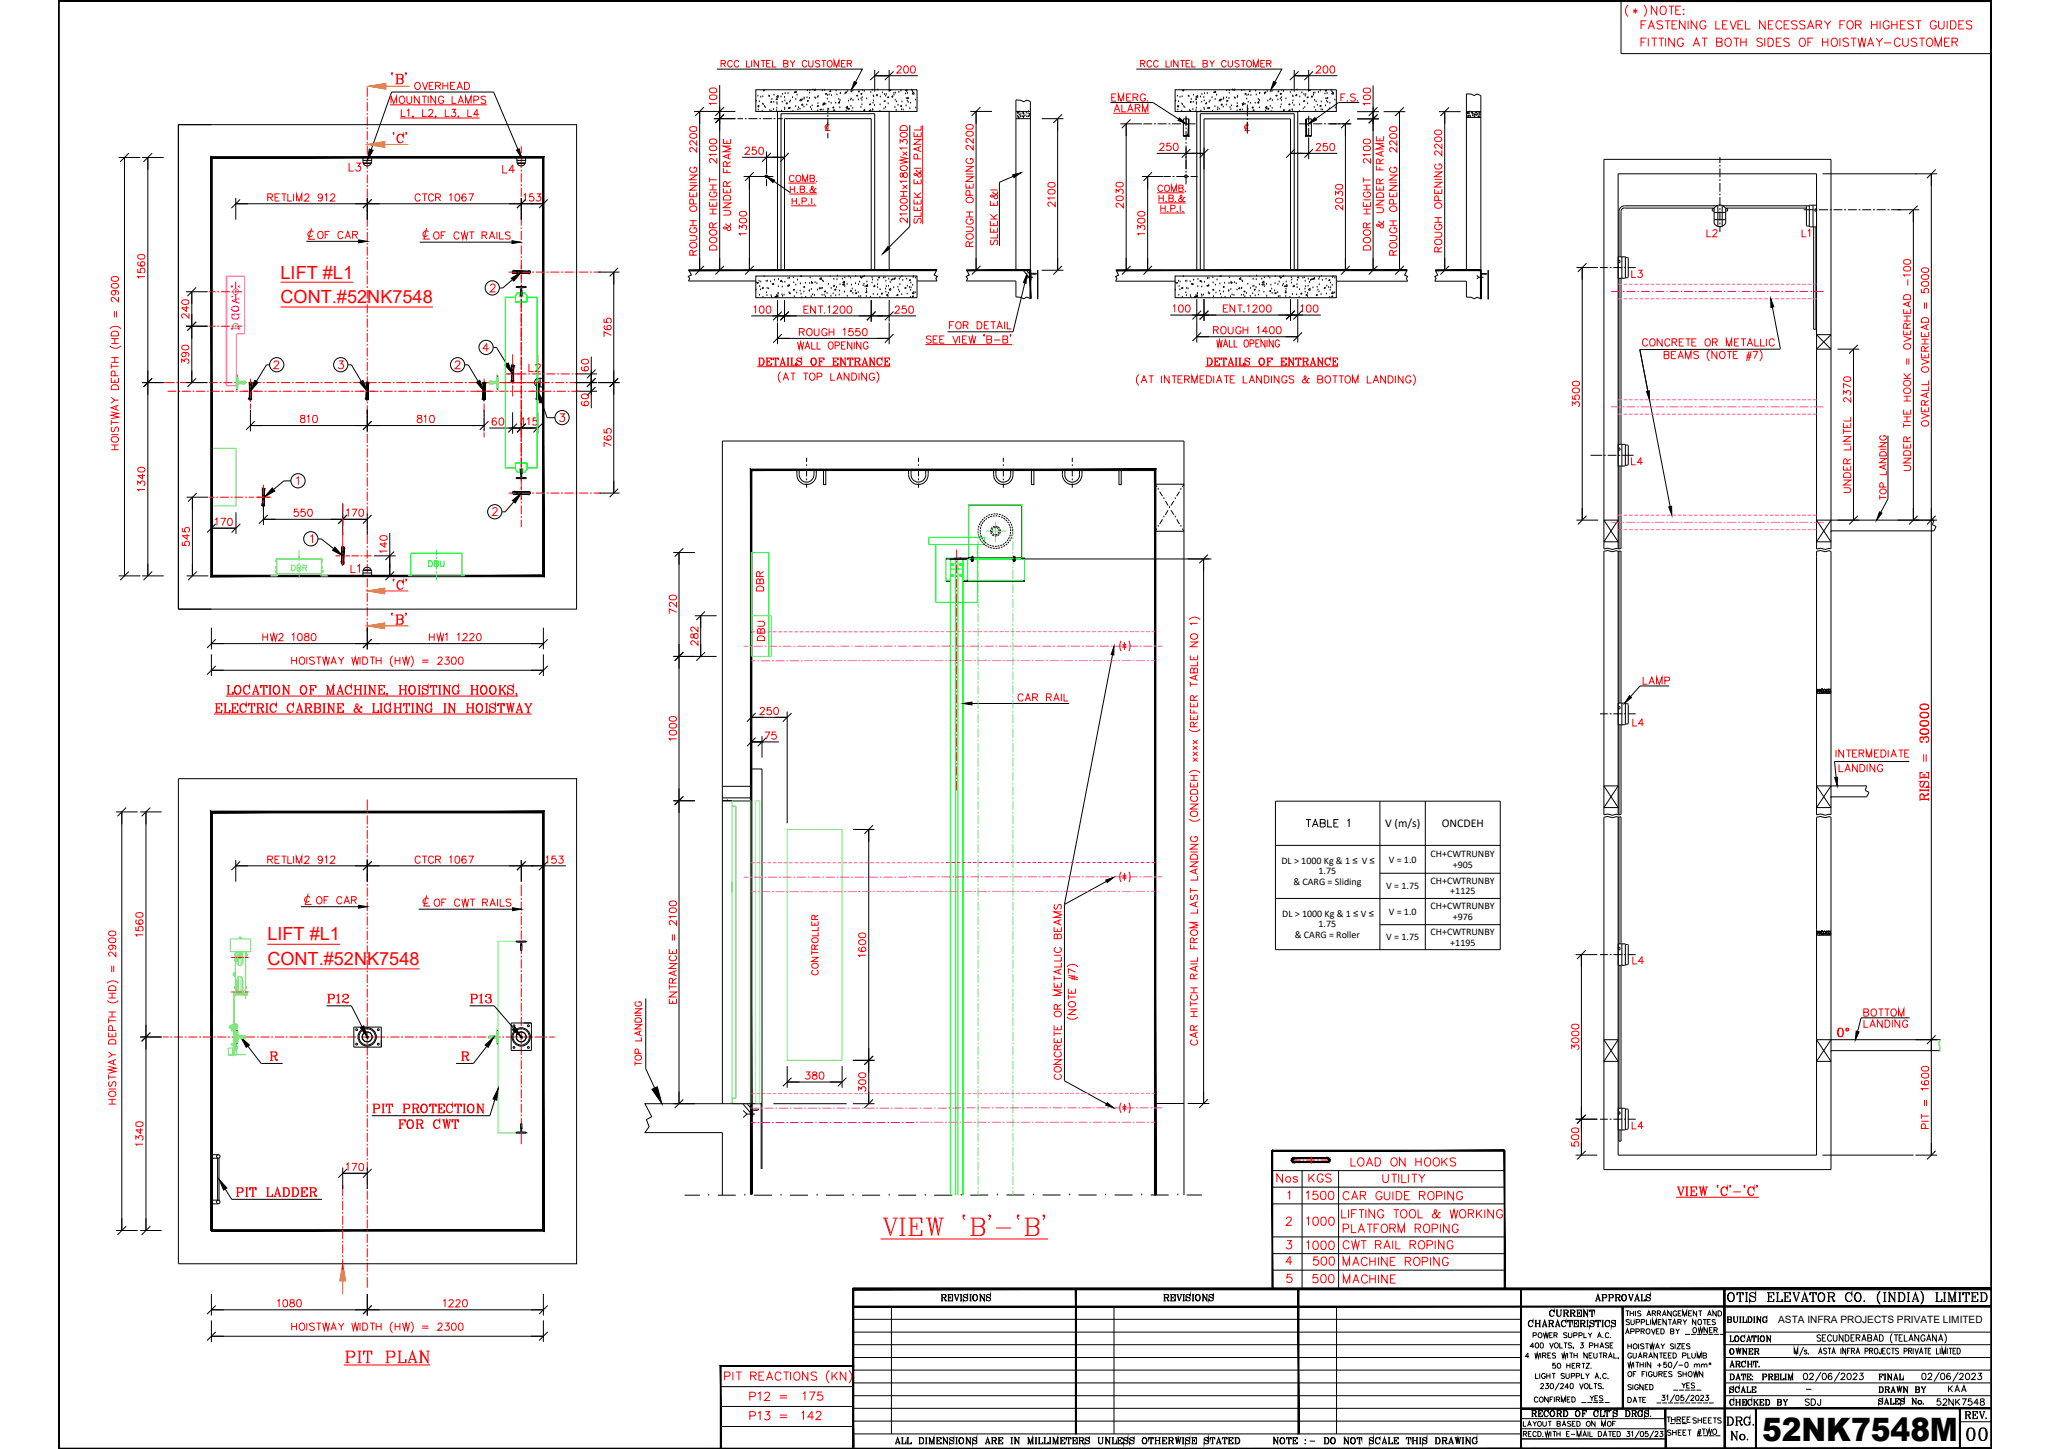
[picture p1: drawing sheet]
<svg xmlns="http://www.w3.org/2000/svg" width="420mm" height="297mm" viewBox="0 0 420 297" stroke-linecap="round" stroke-linejoin="round" font-family="sans-serif">
<defs><g id="words">
<text font-size="6.6" x="361.3" y="295.4">52NK7548M</text>
<text font-size="6.2" x="402.5" y="296.7">00</text>
<text font-size="5.7" fill="#f00" x="332.3" y="4.6">( )</text>
<g font-size="4.9" fill="#f00">
<text x="337.6" y="4.2">NOTE:</text>
<text x="70.6" y="36.3">L3</text>
<text x="102.3" y="36.7">L4</text>
<text x="66.3" y="206.7">P12</text>
<text x="95.6" y="206.7">P13</text>
<text x="54.3" y="218.7">R</text>
<text x="75.5" y="229.3">PIT PROTECTION</text>
<text x="80.8" y="232.5">FOR CWT</text>
<text x="276.2" y="240.2">LOAD ON HOOKS</text>
<text x="47.6" y="246.6">PIT LADDER</text>
<text x="267.1" y="247.3">1500</text>
<text x="267.1" y="257.5">1000</text>
<text x="267.1" y="252.6">1000</text>
<text x="268.5" y="260.7">500</text>
<text x="268.5" y="264.2">500</text>
<text x="274.5" y="264.2">MACHINE</text>
<text x="152.8" y="288.2">P12 =</text>
<text x="152.8" y="292.5">P13 =</text>
<text x="163.7" y="288.2">175</text>
</g>
<g font-size="4.9">
<text x="333.7" y="96.7">L4</text>
<text x="63.9" y="186.6">OF CAR</text>
<text x="334.1" y="199">L4</text>
<text x="353.1" y="293.5">DRG.</text>
<text x="353.8" y="296.3">No.</text>
</g>
<g font-size="4.4" fill="#f00">
<text x="335.5" y="7.1">FASTENING LEVEL NECESSARY FOR HIGHEST GUIDES</text>
<text x="335.5" y="10.6">FITTING AT BOTH SIDES OF HOISTWAY-CUSTOMER</text>
<text x="227.2" y="21.9">EMERG.</text>
<text x="285" y="48" transform="rotate(-90 285 48)">&amp; UNDER FRAME</text>
<text x="151" y="48.3" transform="rotate(-90 151 48.3)">&amp; UNDER FRAME</text>
<text x="50.1" y="66.7" transform="rotate(-90 50.1 66.7)">GOV.</text>
<text x="107.6" y="77.3">L2</text>
<text x="70.9" y="118.5">L1</text>
<text x="157.7" y="122.4" transform="rotate(-90 157.7 122.4)">DBR</text>
<text x="376.1" y="159.5">LANDING</text>
<text x="61.4" y="186.3">c</text>
<text x="85.7" y="186.6">c</text>
<text x="381.4" y="209.5">BOTTOM</text>
<text x="261.1" y="243.4">Nos</text>
<text x="267.4" y="243.4">KGS</text>
<text x="163.3" y="292.1">142</text>
</g>
<g font-size="4.4">
<text x="64.2" y="50.1">OF CAR</text>
<text x="349.2" y="49.7">L2</text>
<text x="372.2" y="49.7" transform="rotate(-90 372.2 49.7)">L1</text>
<text x="336.2" y="141.5">LAMP</text>
<text x="334.1" y="149.9">L4</text>
<text x="333.7" y="232.5">L4</text>
<text x="369.4" y="289.3">SDJ</text>
<text x="402.2" y="292.1">REV.</text>
</g>
<g font-size="4.4" fill="#f0f">
<text x="333.7" y="58.2">L3</text>
<text x="158" y="132.6" transform="rotate(-90 158 132.6)">DBU</text>
</g>
<text font-size="4.4" fill="#0f0" x="87.1" y="117.5">DBU</text>
<text font-size="4" fill="#f00" x="62.1" y="49.7">c</text>
<text font-size="4" fill="#6edd6e" x="58.9" y="118.2">DBR</text>
<g font-size="4">
<text x="326.3" y="267.8">APPROVALS</text>
<text x="316.8" y="270.9">CURRENT</text>
<text x="346.1" y="274.5">OWNER</text>
<text x="353.8" y="278.7">OWNER</text>
<text x="344" y="285.7">YES</text>
<text x="384.2" y="284">FINAL</text>
<text x="398.6" y="286.5">KAA</text>
<text x="325.3" y="288.6">YES</text>
</g>
<g font-size="3.7" fill="#f00">
<text x="57.5" y="57.1">LIFT #L1</text>
<text x="57.5" y="62.1">CONT.#52NK7548</text>
<text x="54.8" y="192.8">LIFT #L1</text>
<text x="54.8" y="197.8">CONT.#52NK7548</text>
</g>
<text font-size="3.5" x="168.3" y="27.5">c</text>
<text font-size="2.6" x="369.4" y="286.1">-</text>
<g font-size="2.4">
<text x="284.1" y="169.4">V (m/s)</text>
<text x="295.7" y="169.5">ONCDEH</text>
</g>
<g font-size="2.1">
<text x="262.8" y="177">DL &gt; 1000 Kg &amp; 1 ≤ V ≤</text>
<text x="270.4" y="179.2">1.75</text>
<text x="284.8" y="176.8">V = 1.0</text>
<text x="293.3" y="175.7">CH+CWTRUNBY</text>
<text x="297.9" y="177.9">+905</text>
<text x="265.2" y="181.5">&amp; CARG = Sliding</text>
<text x="284.3" y="182.2">V = 1.75</text>
<text x="293.3" y="181.1">CH+CWTRUNBY</text>
<text x="297.4" y="183.3">+1125</text>
<text x="262.9" y="187.9">DL &gt; 1000 Kg &amp; 1 ≤ V ≤</text>
<text x="270.4" y="190.1">1.75</text>
<text x="284.8" y="187.5">V = 1.0</text>
<text x="293.3" y="186.4">CH+CWTRUNBY</text>
<text x="293.3" y="191.7">CH+CWTRUNBY</text>
<text x="297.9" y="188.6">+976</text>
<text x="265.5" y="192.3">&amp; CARG = Roller</text>
<text x="284.3" y="192.8">V = 1.75</text>
<text x="297.4" y="193.8">+1195</text>
<text x="364.6" y="271.1">ASTA INFRA PROJECTS PRIVATE LIMITED</text>
</g>
</g></defs>
<!-- layer: DATA -->
<g fill="#000" stroke="#000" stroke-width=".21">
<path d="M408.4 .1l-.2 .2 .2 296.7zM408.2 .3l.2 296.7-.2-.1zM12 297h396.4l-.2-.1zM12.1 296.9h396.1l-396.2 .1z"/>
<path d="M175 264v.4l233.4-.4zM175 264.4l233.4-.4v.4z"/>
<path d="M175 267.7v.3l233.4-.3zM175 268l233.4-.3v.3z"/>
<path d="M174.8 264.2l.2 32.3v-32.3zM174.8 264.2l.2 32.3h-.2z"/>
<path d="M220.5 264.2l.2 29.7v-29.7zM220.5 264.2l.2 29.7h-.2z"/>
<path d="M266.1 264.2l.3 29.7v-29.7zM266.1 264.2l.3 29.7h-.3z"/>
<path d="M12 .1v296.9l.1-.1zM12 .1l.1 .2v296.6zM12 .1l.1 .2 396.3-.2zM12.1 .3l396.3-.2-.2 .2zM408.4 .1l-.2 .2z"/>
<path d="M174.8 264.2v32.8h.2zM174.8 264.2h.2v32.8z"/>
<path d="M311.8 264.2v32.8h.2zM311.8 264.2h.2v32.8z"/>
<path d="M311.9 288.6v.2l96.5-.2zM311.9 288.8l96.5-.2v.2z"/>
<path d="M332.7 267.8v20.9h.2zM332.7 267.8h.2v20.9z"/>
<path d="M341.4 288.7v8.3h.2zM341.4 288.7h.2v8.3z"/>
<path d="M353.5 264.2v32.8h.2zM353.5 264.2h.2v32.8z"/>
<path d="M353.6 264.2v32.8h.1zM353.6 264.2h.1v32.8z"/>
<path d="M360 288.7v8.3h.2zM360 288.7h.2v8.3z"/>
<path d="M401.8 288.7v8.3h.2zM401.8 288.7h.2v8.3z"/>
</g>
<g fill="none" stroke="#000" stroke-width=".21">
<path d="M175 273.1h136.9M175 275.7h136.9M175 278.3h136.9M175 270.5h136.9M182.8 267.8v26.1M193 265.4h.9l.1 .2-.1 .3-.7 .1M193 266.7h.4M193.1 265.4v1.3M193.2 265.4v1.3M193.5 266l.4 .6h.2M193.6 266.1l.3 .6 .2-.2M193.7 265.4l.2 .2v.3l-.2 .1"/>
<path d="M194.3 265.4h1v.4l-.1-.4M194.3 266.7h1v-.4l-.1 .4M194.5 265.4v1.3M194.6 266h.3M194.6 265.4v1.3M194.9 265.8v.4M195.6 265.4h.4M195.7 265.4l.5 1.3 .4-1.3M195.8 265.4l.4 1.1M196.3 265.4h.4M196.9 266.7h.4M196.9 265.4h.4"/>
<path d="M197.1 265.4v1.3M197.5 265.7l.8 .4a.43 .43 0 0 1-.2 .6 .43 .43 0 0 1-.6-.4v.4l.1-.2M198.3 265.5l.1-.1v.4a.46 .46 0 0 0-.4-.4 .46 .46 0 0 0-.5 .3l.2 .2 .7 .3M198.8 266.7h.4M198.8 265.4h.4M199 265.4v1.3M199.1 265.4v1.3M199.9 265.4a.69 .69 0 0 0-.4 .7 .69 .69 0 0 0 .5 .6 .69 .69 0 0 0 .5-.7 .69 .69 0 0 0-.6-.6 .75 .75 0 0 0 0 1.3M200 265.4a.75 .75 0 0 1 0 1.3M200.8 266.7h.4M200.8 265.4h.3M201 265.4v1.3"/>
<path d="M201.6 265.4h.4M201.8 266.6l-.7-1.2v1.3M201.8 265.4v1.3l-.7-1.2M202.3 265.7l.8 .4a.42 .42 0 0 1-.3 .6 .42 .42 0 0 1-.5-.4v.4v-.2M203.1 265.5v-.1v.4a.4 .4 0 0 0-.4-.5 .4 .4 0 0 0-.4 .5l.8 .4M228.4 267.8v26.1M238.6 265.4l1 .1v.4l-.8 .1M238.6 266.7h.4M238.8 265.4v1.3M239.1 266l.3 .1 .1 .5h.2M239.3 266.1l.2 .6 .2-.2M239.4 265.4l.2 .2-.2 .4"/>
<path d="M239.9 265.4h1.1v.4l-.1-.4M239.9 266.7h1.1v-.4l-.1 .4M240.2 265.4v1.3M240.2 266h.4M240.6 265.8v.4M241.3 265.4h.3M241.4 265.4l.4 1.3 .5-1.3M241.5 265.4l.3 1.1M242 265.4h.4M242.5 266.7h.5M242.5 265.4h.5M242.7 265.4v1.3"/>
<path d="M243.2 265.7l.7 .4a.41 .41 0 0 1-.1 .6 .41 .41 0 0 1-.6-.4v.4v-.2M244 265.5l.1-.1v.4a.4 .4 0 0 0-.5-.5 .4 .4 0 0 0-.4 .5l.9 .4M244.4 266.7h.5M244.4 265.4h.5M244.6 265.4v1.3M244.7 265.4v1.3M245.5 265.4a.64 .64 0 0 0-.4 .7 .64 .64 0 0 0 .8 .5 .65 .65 0 0 0 .2-.8 .65 .65 0 0 0-.7-.4 .87 .87 0 0 0 .1 1.3M245.7 265.4a.75 .75 0 0 1 0 1.3M246.5 266.7h.3M246.5 265.4h.2M246.7 265.4v1.3M247.3 265.4h.4"/>
<path d="M247.5 266.6l-.8-1.2v1.3M247.5 265.4v1.3l-.8-1.2M247.9 265.7l.8 .4a.43 .43 0 0 1-.2 .6 .43 .43 0 0 1-.6-.4v.4l.1-.2M248.7 265.5l.1-.1v.4a.46 .46 0 0 0-.4-.4 .46 .46 0 0 0-.5 .3l.1 .2 .8 .3M274.1 267.8v26.1M313.5 278.1h-.7l.5-.7v1M313.8 270.7a.74 .74 0 0 0 0 1.3M314.2 270.9l.1 .1v-.3l-.1 .2-.3-.2a.64 .64 0 0 0-.5 .7 .64 .64 0 0 0 .7 .5l.2-.2M314.4 273.8l.6-.1v-.4l-.6-.1v1M314.6 276h-.8l.5-.7v1M314.7 270.7h.4M314.7 272h.4"/>
<path d="M314.7 277.4l.3 1 .2-1 .3 1 .2-1M314.9 270.7v1.3M315 275.3a.49 .49 0 0 1 .5 .5 .49 .49 0 0 1-.5 .5l-.2-.4zM315 270.7v1.3M315 271.3h.7M315.9 275.3a.52 .52 0 0 1 .7 .4 .52 .52 0 0 1-.4 .6l-.4-.2zM315.9 277.4v1M316.3 277.9l.6-.1 .1-.2-.2-.2h-.5v1M316.5 273.2l.2 1 .3-1 .2 1 .3-1M316.7 277.9l.3 .5M317.4 277.9h.4M317.7 273.7h.4"/>
<path d="M317.8 275.3l.3 1 .4-1M318 277.4h-.6v1h.6M318.3 273.2h-.6v1h.6M318.6 273.7l.6-.1 .1-.3-.7-.1v1M318.9 275.3a.5 .5 0 0 1 .6 .5 .5 .5 0 0 1-.6 .5l-.2-.4zM318.9 279.5h-.5v.4a.37 .37 0 0 1 .5 0 .37 .37 0 0 1 0 .5 .37 .37 0 0 1-.6-.1M319 277.5l-.2-.1-.5 .1 .1 .3 .6 .3-.2 .3-.5-.1M319 273.7l.3 .5M319.4 279.6l.1-.1a.47 .47 0 0 1 .5 .5 .47 .47 0 0 1-.5 .4l-.2-.3zM319.8 275.3v1h.6M320.3 277.4l.2 1 .3-1 .2 1 .2-1M320.7 275.3h.7"/>
<path d="M321 275.3v1M321.3 279.5v1M321.3 279.9h.6M321.3 273.3l-.2-.1-.5 .1 .1 .3 .6 .3-.1 .3-.6-.1M321.4 277.4v1M321.6 273.2v.9l.3 .1h.3l.1-.3v-.7M321.8 277.4h.7M321.9 279.5v1M322.2 277.4v1M322.3 275.4l-.3-.1h-.4v.4l.6 .2 .1 .3-.3 .1-.4-.1M322.4 279.9h.3M322.7 276.3l-.1 .2"/>
<path d="M322.7 273.8l.6-.1v-.4l-.6-.1v1M322.7 277.9h.7M322.7 277.4v1M323 279.5h-.6v1h.6M323.3 279.9h.6v-.3l-.6-.1v1M323.4 277.4v1M323.6 279.9l.4 .6M323.8 273.8l.6-.1v-.4l-.6-.1v1M324.1 275.3h.6l-.3 .4h.1a.34 .34 0 0 1 .1 .6 .34 .34 0 0 1-.6-.2M324.4 279.5h.6M324.7 279.5v1M324.8 273.2v1h.6"/>
<path d="M325.2 279.5h.7l-.7 1h.7M325.5 277.4v1l-.7-1v1M325.6 273.2l.5 .5 .3-.5M325.8 277.9h.5M325.9 275.8l.7-.1v-.3l-.7-.1v1M326.1 273.7v.5M326.5 277.4h-.7v1h.7M326.8 277.4l.1 .9 .2 .1 .3-.1 .1-.9M327 275.3v1M327 275.8h.7M327.6 274.2l.4-1 .4 1M327.7 275.3v1"/>
<path d="M327.7 273.9h.5M327.9 277.4h.7M328.1 276.3l.4-1 .4 1M328.2 276h.5M328.3 277.4v1M328.7 274.1l.1 .1M328.8 277.9l.6-.1v-.3l-.6-.1v1M329.1 277.9l.4 .5M329.5 270.7a.79 .79 0 0 0 0 1.3M329.8 278.4l.4-1 .4 1M329.9 275.4l-.3-.1-.4 .1 .1 .3 .5 .2v.4h-.4l-.2-.1M329.9 273.5a.37 .37 0 0 0-.4-.3 .37 .37 0 0 0-.3 .4v.2a.38 .38 0 0 0 .3 .4 .38 .38 0 0 0 .4-.2"/>
<path d="M330 270.9v.1v-.3v.2l-.4-.2a.65 .65 0 0 0-.5 .7 .65 .65 0 0 0 .8 .5l.1-.2M330 278.1h.5M330.2 275.8h.4M330.2 274.1l.1 .1M330.4 271l.8 .4a.42 .42 0 0 1-.3 .6 .42 .42 0 0 1-.5-.4v.4l.1-.2M330.8 275.3h-.6v1h.6M330.9 277.4v1h.6M331.2 270.9l.1-.2v.3a.41 .41 0 0 0-.5-.4 .41 .41 0 0 0-.3 .5l.8 .5M331.9 278.4l-.1 .2M333.3 273.5l.4-1.1 .4 1.1M333.5 273.1h.5M333.7 268.7v1.1"/>
<path d="M333.8 279.3l.3 1 .2-1 .3 1 .2-1M333.8 275.4v1.1M333.8 276h.7M334.1 270.7l-.2-.2h-.4v.3l.5 .3 .1 .3-.2 .2-.5-.2M334.3 268.7v1.1M334.3 269.2h.7M334.4 273l.6-.1 .1-.4-.7-.1v1.1M334.4 270.5v.8l.3 .3 .4-.2v-.9M334.5 275.4v1.1M334.6 277.6a.39 .39 0 0 0-.5-.2 .39 .39 0 0 0-.3 .4v.2a.38 .38 0 0 0 .4 .4 .38 .38 0 0 0 .4-.4h-.3M334.9 277.4v.7l.3 .3 .3-.2v-.8M335 275.6a.5 .5 0 0 1 .8 .3 .5 .5 0 0 1-.6 .6l-.3-.4z"/>
<path d="M335 268.7v1.1M335 279.3v1M335.4 268.7v1.1M335.4 279.3h.7M335.4 273l.6-.1 .2-.3-.3-.2h-.5v1.1M335.5 271h.6l.1-.4-.7-.1v1.1M335.7 279.3v1M336 278.4l.3-1 .4 1M336 275.4v1.1M336.1 278.1h.5M336.3 279.3v1M336.3 279.8h.7"/>
<path d="M336.5 268.9l-.3-.2-.4 .2 .1 .2 .5 .3 .1 .2-.3 .2-.4-.2M336.5 272.9l.6-.1v-.3l-.6-.1v1.1M336.6 271h.5l.2-.3-.3-.2h-.4v1.1M336.8 272.9l.4 .6M337 279.3v1M337.1 277.9l.6-.1v-.4h-.6v1M337.1 275.6l-.3-.2-.4 .2v.2l.7 .4v.2l-.3 .1-.4-.1M337.4 275.4h.7M337.4 277.9l.3 .5M337.4 279.3v1M337.6 270.5v1.1h.6M337.7 272.5l.1-.1a.49 .49 0 0 1 .5 .5 .49 .49 0 0 1-.6 .5l-.2-.4z"/>
<path d="M337.7 269.8l.4-1.1 .4 1.1M337.7 275.4v1.1M337.9 269.4h.5M338.1 278.4l.4-1 .4 1M338.2 278.1h.5M338.3 275.4l.2 1.1 .3-1.1 .2 1.1 .3-1.1M338.5 270.5v1.1M338.5 279.3v1l-.7-1v1M338.6 272.4l.4 1.1 .4-1.1M338.8 269.2h.6l.1-.3-.2-.2h-.5v1.1M338.8 271.6v-1.1l.4 1.1 .4-1.1v1.1M339.1 269.2l.4 .6"/>
<path d="M339.5 276.5l.4-1.1 .4 1.1M339.6 272.9h.4M339.6 276.2h.5M339.8 279.9h.9M339.9 269.2h.5l.1-.4-.6-.1v1.1M339.9 277.4v1l-.7-1v1M340 271h.4M340.2 269.2l.3 .6M340.3 272.4h-.7v1.1h.7M340.3 277.4h.7M340.3 279.4v.9M340.6 272.4h.3a.57 .57 0 0 1 .4 .5 .57 .57 0 0 1-.4 .6h-.3z"/>
<path d="M340.6 275.4l.4 .6 .4-.6M340.6 277.4v1M340.7 270.5h-.7v1.1h.7M340.9 269.8l.4-1.1 .4 1.1M341 276v.5M341 269.4h.5M341.2 277.9h.3M341.7 270.5v1.1l-.7-1.1v1.1M341.7 279.3h-.5v.4a.36 .36 0 0 1 .5 0 .36 .36 0 0 1-.1 .5 .36 .36 0 0 1-.5-.1M341.8 277.4h-.6v1h.6M342.1 270.5h.7M342.1 277.9h.4"/>
<path d="M342.3 279.3a.49 .49 0 0 1 .5 .5 .49 .49 0 0 1-.5 .5l-.2-.4zM342.4 270.5v1.1M342.6 272.9l.6-.1v-.3l-.6-.1v1.1l.6-.2v-.2l-.2-.2M342.7 268.7v1.1l-.7-1.1v1.1M342.8 277.4h-.7v1h.7M342.9 271.6l.5-1.1 .3 1.1M343.1 277.4h.3a.58 .58 0 0 1 .4 .5 .58 .58 0 0 1-.4 .5h-.3zM343.1 271.2h.5M343.2 275.6l-.3-.2-.4 .2 .1 .3 .6 .3-.1 .3-.6-.1M343.5 275.4v1.1M343.6 272.4l.4 .5 .4-.5M343.8 269a.39 .39 0 0 0-.4-.3 .39 .39 0 0 0-.3 .4 .45 .45 0 0 0 .1 .6 .45 .45 0 0 0 .6-.1v-.2h-.2"/>
<path d="M343.9 275.4h.7l-.7 1.1h.7M344 272.9v.6M344 279l-.9 1.7M344 271h.6l.1-.4-.7-.1v1.1M344.1 269.2h.4M344.2 279.9h.9M344.4 271l.4 .6M344.8 268.7h-.7v1.1h.7M344.9 276h.4M345 277.9h.7v-.5h-.7v1M345.1 269.8v-1.1l.3 1.1 .5-1.1v1.1M345.5 275.4h-.6v1.1h.6"/>
<path d="M345.7 279.3a.52 .52 0 0 1 .5 .4 .52 .52 0 0 1-.3 .6l-.4-.2zM346.1 277.4v1h.6M346.2 269.2h.5M346.5 275.6l-.2-.2-.5 .2 .1 .2 .6 .4v.2l-.2 .1-.5-.1M346.9 268.7h-.7v1.1h.7M346.9 277.4v.7l.3 .3h.3l.1-.3v-.7M347.4 279.8l.3-.2 .2 .1 .1 .6M347.4 279.6v.7M347.9 268.7v1.1l-.7-1.1v1.1M348 279.8l.4-.2 .1 .2v.5M348 278.4v-1l.4 1 .4-1v1M348.3 268.7h.7"/>
<path d="M348.7 268.7v1.1M348.9 279.8l.3-.2 .2 .1 .1 .6M348.9 279.6v.7M349.2 277.9l.6-.1 .1-.2-.2-.2h-.5v1l.6-.1 .1-.2-.2-.2M349.5 279.8l.2-.2 .3 .1v.6M350.1 269.8l.4-1.1 .4 1.1M350.3 269.4h.5M350.4 279.4l.5 .3M350.6 279.3v.6M350.9 279.4l-.5 .3M351.9 268.7v1.1l-.7-1.1v1.1M352.3 268.7h.4a.58 .58 0 0 1 .3 .5 .58 .58 0 0 1-.3 .6h-.4z"/>
<path d="M353.7 273.1h54.7M353.7 275.7h54.7M353.7 278.3h54.7M353.7 267.4v20.9M354.1 269.9l.9 .1v.3l-.2 .2M354.7 273.8h.3M354.8 269.9l.2 .1v.4l-.7 .1M354.8 270.5l.2 .2v.3l-.9 .1M354.8 270.5l.2 .2v.3l-.2 .1M354.9 265a.94 .94 0 0 0-.7 1 .94 .94 0 0 0 .8 .8 .95 .95 0 0 0 .7-1 .95 .95 0 0 0-.8-.8 1.02 1.02 0 0 0-.6 .9 1.02 1.02 0 0 0 .6 .9M354.9 273.8v1.2M355 265a1.06 1.06 0 0 1 0 1.8"/>
<path d="M355.2 279.2l.3 1M355.3 269.9h.4M355.5 269.9v.9l.4 .3 .3-.2 .1-1M355.6 269.9v.9l.3 .3M356 279v1.2M356.1 273.8a.55 .55 0 0 0-.5 .8 .55 .55 0 0 0 .8 .3 .52 .52 0 0 0 .2-.8 .52 .52 0 0 0-.7-.1l-.2 .5 .4 .5M356.1 279v1.2M356.1 269.9h.3M356.2 273.8a.68 .68 0 0 1 0 1.2M356.3 265l-.1 .5v-.5h1.3v.5l-.1-.5M356.4 279.6l.3 .6 .2-.1M356.4 279.7l.2 .5h.2l.1-.1"/>
<path d="M356.5 266.8h.6M356.7 269.9h.4M356.7 271.1h.4M356.8 265v1.8M356.8 269.9v1.2M356.9 265v1.8M356.9 269.9v1.2M357.3 271.1h.8v-.3v.3M357.3 273.8a.68 .68 0 0 0 0 1.2M357.3 269.9h.4M357.5 279a.68 .68 0 0 0 0 1.2M357.5 269.9v1.2"/>
<path d="M357.7 274l.1 .2v-.4l-.1 .2a.55 .55 0 0 0-.8 .3 .55 .55 0 0 0 .5 .7l.4-.3M357.8 279.2l.1 .2v-.4l-.1 .2-.2-.2a.58 .58 0 0 0-.5 .7 .58 .58 0 0 0 .7 .5l.1-.3M357.8 266.8h.6M357.8 265h.6M358.1 265v1.8M358.2 275l.4-1.2 .4 1.2M358.2 265v1.8M358.3 269.9h.6a.61 .61 0 0 1 .4 .6 .61 .61 0 0 1-.4 .6h-.6M358.4 279v1.2M358.5 269.9v1.2M358.5 279v1.2M358.6 274l.3 1"/>
<path d="M358.8 265.4l1 .5 .2 .7a.69 .69 0 0 1-.7 .2 .69 .69 0 0 1-.5-.5v.5l.1-.2M358.9 269.9a.64 .64 0 0 1 .3 .6 .64 .64 0 0 1-.3 .6M359.2 279v1.2M359.3 273.8l-.1 .4v-.4h.9v.4l-.1-.4M359.5 269.9h.4M359.5 271.1h.4M359.7 273.8v1.2M359.7 269.9v1.2M359.9 265.2l.1-.2v.5a.64 .64 0 0 0-.6-.5 .64 .64 0 0 0-.6 .4l.1 .3 1.1 .5M360 279v1.2M360.1 269.9h.3M360.1 271.1h.4"/>
<path d="M360.3 269.9v1.2M360.3 273.8h.4M360.5 273.8v1.2M360.6 273.8v1.2M360.9 269.9h.3M361 271l-.6-1.1v1.2M361 269.9v1.2l-.6-1.1M361.3 273.8a.56 .56 0 0 0-.4 .8 .56 .56 0 0 0 .8 .3 .59 .59 0 0 0 .1-.7 .59 .59 0 0 0-.6-.3 .7 .7 0 0 0 .1 1.1M361.4 273.8a.68 .68 0 0 1 0 1.2M361.8 269.9a.64 .64 0 0 0-.3 .6 .64 .64 0 0 0 .3 .6M362 270.7h.4M362.2 273.8h.2"/>
<path d="M362.2 270.1l.1 .2v-.4l-.1 .2-.2-.2a.56 .56 0 0 0-.6 .7 .56 .56 0 0 0 .7 .4l.1-.1M362.2 270.7v.4M362.3 270.7v.4M362.3 265h1.4v.5l-.1-.5M362.3 266.8h1.4v-.5l-.1 .5M362.3 273.8v1.2M362.6 265v1.8M362.7 265v1.8M362.7 265.8h.5M362.9 273.8h.3M363.1 274.9l-.7-1.1v1.2M363.1 273.8v1.2l-.7-1"/>
<path d="M363.2 265.5v.7M364.2 266.8h1.3v-.5l-.1 .5M364.2 265h.6M364.4 265v1.8M364.5 265v1.8M365.7 265h1.4v.5l-.1-.5M365.7 266.8h1.4v-.5l-.1 .5M366 265v1.8M366.1 265.8h.5M366.1 265v1.8M366.6 265.5v.7M367.6 265h.5"/>
<path d="M367.7 265l.6 1.8 .6-1.8M367.8 265l.5 1.6M367.9 277.6v-1.2l.4 1.2 .3-1.2v1.2M368.6 265h.5M369.3 266.8h.5M369.5 266.8l.6-1.8 .6 1.8M369.7 266.3h.7M369.8 276.1l-.8 1.8M370.1 265.2l.5 1.6M370.3 266.8h.6M370.5 276.9l-.2-.1h-.3v.3h.4l.1 .3-.2 .2-.3-.2M370.8 277.4v.1"/>
<path d="M371.2 265l-.1 .5v-.5h1.3v.5v-.5M371.5 266.8h.6M371.7 265v1.8M371.8 265v1.8M372.9 277.6l.4-1.2 .3 1.2M373.1 277.1h.4M373.3 273.8a.38 .38 0 0 0-.4-.2 .38 .38 0 0 0-.3 .5l.7 .3v.4l-.2 .1-.5-.1M373.4 265a.95 .95 0 0 0-.6 1 .95 .95 0 0 0 .7 .8 .94 .94 0 0 0 .7-1 .94 .94 0 0 0-.8-.8 1.06 1.06 0 0 0 0 1.8M373.5 265a1.02 1.02 0 0 1 .6 .9 1.02 1.02 0 0 1-.6 .9M373.7 274.3h.4M374.4 273.6h-.7v1.3h.7M374.6 276.5l-.3-.1h-.3v.4l.5 .3 .1 .3-.3 .2-.4-.2"/>
<path d="M374.7 265h1.1l.4 .3-.2 .5h-1M374.7 266.8h.6M374.8 276.4h.7M374.9 265v1.8M375 265v1.8M375.2 276.4v1.2M375.5 265.8l.3 .2 .2 .6h.3M375.6 274a.43 .43 0 0 0-.5-.4 .43 .43 0 0 0-.4 .5v.3a.44 .44 0 0 0 .4 .5 .44 .44 0 0 0 .5-.3M375.6 277.6l.4-1.2 .3 1.2M375.7 265.9l.2 .8 .3 .1 .1-.2M375.8 265l.3 .3-.1 .4-.2 .1M375.8 277.1h.4"/>
<path d="M375.9 273.6v1a.38 .38 0 0 0 .4 .3 .38 .38 0 0 0 .4-.3v-1M377.5 276.4v1.2M377.9 273.6v1.3l-.8-1.3v1.3M378.4 273.6a.67 .67 0 0 1 .8 .7 .67 .67 0 0 1-.8 .6zM378.5 276.4v1.2l-.6-1.2v1.2M378.8 276.9h.4M379.1 265a1.01 1.01 0 0 0-.6 .9 1.01 1.01 0 0 0 .6 .9M379.4 276.4h-.6v1.2M379.6 274.3h.4M379.6 265.2l.1 .3v-.5l-.1 .2a.76 .76 0 0 0-.9-.1 .76 .76 0 0 0-.3 1 .68 .68 0 0 0 .5 .7 .68 .68 0 0 0 .8-.4M379.6 276.9h.6v-.4l-.6-.1v1.2M380 276.9l.3 .7"/>
<path d="M380.3 273.6h-.7v1.3h.7M380.6 277.6l.4-1.2 .3 1.2M380.6 274.3l.7-.1v-.4l-.7-.2v1.3M380.7 277.1h.5M380.9 265a.94 .94 0 0 0-.7 1 .94 .94 0 0 0 .8 .8 .95 .95 0 0 0 .6-1 .95 .95 0 0 0-.7-.8 1.06 1.06 0 0 0 0 1.8M381 274.3l.4 .6M381 265a1.06 1.06 0 0 1 0 1.8M381.8 274.9l.4-1.3 .5 1.3M381.9 274.5h.6M382.2 266.7h.2zM382.4 277l.6-.1v-.4l-.6-.1v1.2M383 274.3l.8-.2v-.3l-.8-.2v1.3l.8-.1v-.4l-.3-.1"/>
<path d="M383.4 276.9h.5l.1-.4-.6-.1v1.2M383.7 276.9l.3 .7M384.2 274.9l.4-1.3 .5 1.3M384.3 274.5h.6M384.5 276.4h.1a.6 .6 0 0 1 .5 .6 .6 .6 0 0 1-.5 .6 .85 .85 0 0 1-.1-1.2zM385.4 264.8l-.4 1 .1 .8 .3 .6M385.4 273.6a.67 .67 0 0 1 .8 .7 .67 .67 0 0 1-.8 .6zM385.6 264.7a1.79 1.79 0 0 0 0 2.7M385.8 276.4l-.1 1-.1 .2-.2-.1-.1-.4M386 276.9h.4M386.2 266.8h.6M386.2 265h.6"/>
<path d="M386.4 265v1.8M386.5 265v1.8M386.6 276.4h-.6v1.2h.6M387.1 266.8h.5M387.1 265h.4M387.4 265v1.8M387.6 276.6a.35 .35 0 0 0-.4-.2 .35 .35 0 0 0-.3 .4v.3a.35 .35 0 0 0 .3 .5 .35 .35 0 0 0 .4-.3M387.9 276.4h.6M388 273.4a1.48 1.48 0 0 0 0 2M388.2 276.4v1.2M388.2 265h.6M388.4 273.6h.8"/>
<path d="M388.5 266.6l-1-1.6v1.8M388.5 265v1.8l-1-1.6M388.8 273.6v1.3M389.1 265h.9a.98 .98 0 0 1 .6 .9 .98 .98 0 0 1-.6 .9h-.9M389.3 276.5l-.2-.1h-.4v.4l.6 .3v.3l-.2 .2-.4-.2M389.4 265v1.8M389.4 274.3h.4M389.5 265v1.8M390 265a1.04 1.04 0 0 1 0 1.8M390.1 273.6h-.7v1.3h.7M390.4 277l.5-.1 .2-.1-.1-.3-.6-.1v1.2M390.5 273.6v1.3h.7"/>
<path d="M391 266.8h.7M391 265h.7M391.3 265v1.8M391.4 276.9h.5l.1-.4-.6-.1v1.2M391.4 265v1.8M391.4 274.9l.5-1.3 .4 1.3M391.6 274.5h.6M391.7 276.9l.3 .7M392 266.8h.5M392.2 266.8l.6-1.8 .6 1.8M392.3 276.4v1.2M392.3 266.3h.8"/>
<path d="M392.7 276.4l.3 1.2 .4-1.2M392.8 265.2l.5 1.6M393 266.8h.6M393.4 273.6v1.3l-.8-1.3v1.3M393.6 277.6l.4-1.2 .3 1.2M393.7 277.1h.5M393.8 264.7a1.87 1.87 0 0 1 0 2.7M394 264.8l.3 1v.8l-.3 .6M394.6 276.4h.6M394.7 274a.43 .43 0 0 0-.5-.4 .43 .43 0 0 0-.3 .5v.3a.43 .43 0 0 0 .4 .5 .43 .43 0 0 0 .4-.5h-.2M394.9 276.4v1.2M395.1 274.9l.4-1.3 .4 1.3"/>
<path d="M395.2 274.5h.6M395.4 276.9h.3M396 276.4h-.6v1.2h.6M396.9 266.8h1.3v-.5l-.1 .5M396.9 265h.6M397 273.6v1.3l-.7-1.3v1.3M397.1 276.4v1.2h.5M397.1 265v1.8M397.2 265v1.8M397.5 274.9l.5-1.3 .4 1.3M397.7 274.5h.5M397.8 276.4v1.2"/>
<path d="M398.2 277.6v-1.2l.4 1.2 .3-1.2v1.2M398.4 266.8h.6M398.4 265h.6M398.7 265v1.8M398.7 273.4a1.48 1.48 0 0 1 0 2M398.8 265v1.8M399.3 276.4v1.2M399.4 266.8h.5M399.4 265h.4l.5 1.6M399.6 266.8v-1.8l.7 1.8 .6-1.8v1.8M399.7 276.4h.6M400 276.4v1.2"/>
<path d="M400.5 276.9h.4M400.6 266.8h.6M400.9 265h.3M400.9 265v1.8M401.1 276.4h-.6v1.2h.6M401.3 276.4a.6 .6 0 0 1 .7 .6 .6 .6 0 0 1-.7 .6zM401.6 266.8h.6M401.6 265h.6M401.8 265v1.8M401.9 265v1.8M402.6 265l-.1 .5v-.5h1.3v.5l-.1-.5M402.8 266.8h.7"/>
<path d="M403.1 265v1.8M403.2 265v1.8M404.2 265h1.4v.5l-.1-.5M404.2 266.8h1.4v-.5l-.1 .5M404.4 265v1.8M404.5 265.8h.5M404.5 265v1.8M405 265.5v.7M406 265h.9a.98 .98 0 0 1 .6 .9 .98 .98 0 0 1-.6 .9h-.9M406.3 265v1.8M406.4 265v1.8M406.9 265a1.04 1.04 0 0 1 0 1.8"/>
<path d="M175 280.9h136.9M175 283.5h136.9M175 286.1h136.9M175 288.7h136.9M175 291.3h136.9M175 293.9h136.9M183.5 296h.4M183.6 296l.5-1.3 .4 1.3M183.8 295.6h.5M184.1 294.9l.3 1.1M184.3 296h.3M184.8 296h1v-.4l-.1 .4"/>
<path d="M184.8 294.7h.5M185 294.7v1.3M185.1 294.7v1.3M185.9 296h1v-.4l-.1 .4M185.9 294.7h.5M186.1 294.7v1.3M186.2 294.7v1.3M188.4 294.7h.6a.68 .68 0 0 1 .4 .6 .68 .68 0 0 1-.4 .7h-.6M188.6 294.7v1.3M189 294.7a.7 .7 0 0 1 .4 .6 .7 .7 0 0 1-.4 .7M189.7 296h.5M189.7 294.7h.5"/>
<path d="M189.9 294.7v1.3M190 294.7v1.3M190.4 296h.4M190.4 294.7h.3l.4 1.1M190.6 296v-1.3l.5 1.3 .4-1.3v1.3M191.3 296h.4M191.5 294.7h.2M191.5 294.7v1.3M192 294.7h1v.3l-.1-.3M192 296h1v-.4l-.1 .4M192.2 294.7v1.3M192.2 295.3h.4"/>
<path d="M192.6 295v.6M193.3 296h.3M193.3 294.7h.2M193.5 294.7v1.3M194.1 294.7h.3M194.3 295.9l-.8-1.2v1.3M194.3 294.7v1.3l-.8-1.2M194.7 295l.8 .4a.41 .41 0 0 1-.1 .6 .41 .41 0 0 1-.6-.2l-.1-.2v.4l.1-.2M195.5 294.9l.1-.2v.3l-.2-.2-.4-.1-.3 .3 .9 .6M195.9 296h.5M195.9 294.7h.5M196.1 294.7v1.3"/>
<path d="M196.2 294.7v1.3M197.1 294.7a.6 .6 0 0 0-.5 .8 .6 .6 0 0 0 .9 .3 .58 .58 0 0 0 .1-.8 .58 .58 0 0 0-.8-.1l-.1 .5 .1 .4 .3 .2M197.2 294.7a.72 .72 0 0 1 0 1.3M198 296h.4M198 294.7h.2M198.2 294.7v1.3M198.8 294.7h.4M199 295.9l-.8-1.2v1.3M199 294.7v1.3l-.8-1.2M199.4 295l.8 .4a.42 .42 0 0 1-.2 .6 .42 .42 0 0 1-.6-.4v.4l.1-.2M200.2 294.9l.1-.2v.3a.4 .4 0 0 0-.5-.3 .4 .4 0 0 0-.3 .4l.8 .5M202 296h.4"/>
<path d="M202.1 296l.4-1.3 .4 1.3M202.2 295.6h.6M202.5 294.9l.4 1.1M202.7 296h.4M203.3 294.7l.9 .1 .1 .2-.1 .3h-.7M203.3 296h.4M203.5 294.7v1.3M203.8 295.3l.4 .6h.2M204 295.4l.1 .5 .2 .1 .1-.2M204 294.7l.3 .3-.3 .3M204.6 294.7h1v.3v-.3M204.6 296h1v-.4v.4"/>
<path d="M204.8 294.7v1.3M204.9 295.3h.4M204.9 294.7v1.3M205.3 295v.6M207.2 296h.5M207.2 294.7h.5M207.4 294.7v1.3M207.5 294.7v1.3M207.9 296h.4M207.9 294.7h.3M208.1 294.7v1.3M208.7 294.7h.4"/>
<path d="M208.9 295.9l-.7-1.2v1.3M208.9 294.7v1.3l-.7-1.2M210.7 296h.3M210.7 294.7h.2l.4 1.1M210.9 296v-1.3l.4 1.3 .4-1.3v1.3M211.5 296h.5M211.7 294.7h.3M211.8 294.7v1.3M212.2 296h.4M212.2 294.7h.4M212.4 294.7v1.3M212.5 294.7v1.3"/>
<path d="M212.9 296h.9v-.4v.4M212.9 294.7h.4M213.1 294.7v1.3M214 296h.9v-.4v.4M214 294.7h.5M214.2 294.7v1.3M215.1 296h.5M215.1 294.7h.5M215.3 294.7v1.3M215.4 294.7v1.3M215.8 296h.4M215.8 294.7h.3l.4 1.1"/>
<path d="M216.7 296h.4M217.1 294.7h-.2v1.3v-1.3l-.4 1.3-.5-1.3v1.3M217.4 294.7h1v.3l-.1-.3M217.4 296h1v-.4l-.1 .4M217.6 294.7v1.3M217.6 295.3h.4M218 295v.6M218.7 294.7v.3v-.3h.9v.3l-.1-.3M218.9 296h.5M219.1 294.7v1.3M219.2 294.7v1.3M219.8 294.7h1.1v.3l-.1-.3"/>
<path d="M219.8 296h1.1v-.4l-.1 .4M220 294.7v1.3M220.1 295.3h.4M220.1 294.7v1.3M220.5 295v.6M221.1 294.7l1.1 .1-.1 .5h-.7M221.1 296h.5M221.4 294.7v1.3M221.7 295.3l.2 .1 .2 .5h.2M221.8 295.4l.3 .6 .2-.2M221.9 294.7l.3 .3-.3 .3M222.5 295l.8 .4a.42 .42 0 0 1-.3 .6 .42 .42 0 0 1-.5-.4v.4l.1-.2"/>
<path d="M223.3 294.9l.1-.2v.3a.47 .47 0 0 0-.4-.3 .47 .47 0 0 0-.5 .3l.9 .6M225.1 294.7h.4M225.3 294.7v1.1l.3 .2 .5-.2v-1.1M225.3 294.7v.9l.3 .4M225.9 294.7h.4M226.6 296h.3M226.6 294.7h.2M226.7 294.7v1.3M227.4 294.7h.4M227.5 295.9l-.7-1.2v1.3M227.5 294.7v1.3l-.7-1.2M228 296h.9v-.4v.4"/>
<path d="M228 294.7h.4M228.2 294.7v1.3M229.1 294.7h1v.3l-.1-.3M229.1 296h1v-.4l-.1 .4M229.3 294.7v1.3M229.4 295.3h.3M229.4 294.7v1.3M229.7 295v.6M230.4 295l.8 .4a.42 .42 0 0 1-.3 .6 .42 .42 0 0 1-.5-.4v.4l.1-.2M231.2 294.9l.1-.2v.3a.4 .4 0 0 0-.5-.3 .4 .4 0 0 0-.3 .4l.8 .5M231.6 295l.8 .4a.41 .41 0 0 1-.1 .6 .41 .41 0 0 1-.6-.2l-.1-.2v.4l.1-.2M232.5 294.9v-.2v.3l-.2-.2-.4-.1-.3 .3 .9 .6"/>
<path d="M234.6 294.7a.61 .61 0 0 0-.4 .8 .61 .61 0 0 0 .9 .3 .58 .58 0 0 0 .1-.8 .58 .58 0 0 0-.8-.1l-.1 .8 .3 .3M234.7 294.7a.72 .72 0 0 1 0 1.3M235.6 294.7l-.1 .3v-.3h1v.3l-.1-.3M235.8 296h.5M236 294.7v1.3M236.1 294.7v1.3M236.7 296h.5M236.7 294.7h.5M236.9 294.7v1.3M237 295.3h.7M237 294.7v1.3M237.5 296h.5"/>
<path d="M237.5 294.7h.5M237.7 294.7v1.3M238.3 294.7h.9v.3v-.3M238.3 296h.9v-.4v.4M238.4 294.7v1.3M238.5 295.3h.3M238.5 294.7v1.3M238.8 295v.6M239.5 294.7l1 .1v.5h-.7M239.5 296h.5M239.7 294.7v1.3M239.8 294.7v1.3"/>
<path d="M240.1 295.3l.4 .6h.2M240.2 295.4l.3 .6 .2-.2M240.3 294.7l.2 .3-.2 .3M240.9 294.7h.4M241.1 294.7l.2 1.3 .3-1.3 .3 1.3 .2-1.3M241.2 294.7l.1 1M241.6 294.7l.3 1M241.9 294.7h.4M242.4 296h.4M242.4 294.7h.4M242.6 294.7v1.3M242.7 294.7v1.3"/>
<path d="M243.1 295l.7 .4a.42 .42 0 0 1-.1 .6 .42 .42 0 0 1-.6-.2v-.2v.4v-.2M243.9 294.9l.1-.2v.3a.43 .43 0 0 0-.5-.3 .43 .43 0 0 0-.4 .4l.9 .5M244.3 294.7h1v.3l-.1-.3M244.3 296h1v-.4l-.1 .4M244.5 294.7v1.3M244.6 294.7v1.3M244.6 295.3h.3M244.9 295v.6M246.9 295l.8 .4a.42 .42 0 0 1-.2 .6 .42 .42 0 0 1-.6-.4v.4l.1-.2M247.7 294.9l.1-.2v.3a.4 .4 0 0 0-.5-.3 .4 .4 0 0 0-.3 .4l.8 .5M248.2 294.7v.3v-.3h.9v.3l-.1-.3M248.4 296h.4"/>
<path d="M248.6 294.7v1.3M248.7 294.7v1.3M249.3 296h.4M249.5 296l.4-1.3 .5 1.3M249.6 295.6h.5M249.9 294.9l.4 1.1M250.1 296h.4M250.7 294.7v.3v-.3h.9v.3l-.1-.3M250.9 296h.4M251.1 294.7v1.3M251.2 294.7v1.3M251.8 294.7h1v.3v-.3"/>
<path d="M251.8 296h1v-.4v.4M252 294.7v1.3M252.1 295.3h.4M252.1 294.7v1.3M252.5 295v.6M253.2 294.7h.5a.66 .66 0 0 1 .5 .6 .66 .66 0 0 1-.5 .7h-.5M253.3 294.7v1.3M253.4 294.7v1.3M253.7 294.7a.7 .7 0 0 1 .4 .6 .7 .7 0 0 1-.4 .7M261 296h.4M261 294.7h.3M261.2 294.7v1.3"/>
<path d="M261.8 294.7h.4M262 295.9l-.7-1.2v1.3M262 294.7v1.3l-.7-1.2M262.9 294.7a.59 .59 0 0 0-.5 .9 .59 .59 0 0 0 1 .1 .56 .56 0 0 0 0-.8 .56 .56 0 0 0-.8 0l-.1 .5 .1 .4 .3 .2M263 294.7a.72 .72 0 0 1 0 1.3M263.9 294.7l-.1 .3v-.3h1v.3l-.1-.3M264.1 296h.4M264.2 294.7v1.3M264.3 294.7v1.3M265 294.7h1v.3l-.1-.3M265 296h1v-.4l-.1 .4M265.2 294.7v1.3"/>
<path d="M265.3 295.3h.3M265.3 294.7v1.3M265.6 295v.6M267.6 295.2h.1zM267.6 295.9h.1zM268.6 295.4h1.1M271.4 294.7h.7a.68 .68 0 0 1 .4 .6 .68 .68 0 0 1-.4 .7h-.7M271.7 294.7v1.3M272.1 294.7a.7 .7 0 0 1 .4 .6 .7 .7 0 0 1-.4 .7M273.3 294.7a.59 .59 0 0 0-.5 .9 .59 .59 0 0 0 1 .1 .56 .56 0 0 0 0-.8 .56 .56 0 0 0-.8 0l-.1 .5 .1 .4 .3 .2M273.4 294.7a.72 .72 0 0 1 0 1.3M275.5 296h.4"/>
<path d="M275.5 294.7h.3M275.7 294.7v1.3M276.3 294.7h.4M276.5 295.9l-.7-1.2v1.3M276.5 294.7v1.3l-.7-1.2M277.4 294.7a.6 .6 0 0 0-.5 .8 .6 .6 0 0 0 .9 .3 .58 .58 0 0 0 .1-.8 .58 .58 0 0 0-.8-.1l-.1 .8 .4 .3M277.5 294.7a.72 .72 0 0 1 0 1.3M278.3 294.7v.3v-.3h.9v.3l-.1-.3M278.6 296h.4M278.7 294.7v1.3M278.8 294.7v1.3M280.8 295l.8 .4a.42 .42 0 0 1-.3 .6 .42 .42 0 0 1-.5-.4v.4v-.2"/>
<path d="M281.6 294.9v-.2v.3a.4 .4 0 0 0-.4-.3 .4 .4 0 0 0-.4 .4l.8 .5M282.4 294.7a.7 .7 0 0 0-.4 .6 .7 .7 0 0 0 .4 .7M282.9 294.9l.1 .1v-.3l-.1 .2-.3-.2a.62 .62 0 0 0-.6 .7 .62 .62 0 0 0 .7 .5l.3-.2M283.3 296h.4M283.5 296l.4-1.3 .4 1.3M283.6 295.6h.5M283.9 294.9l.4 1.1M284.1 296h.3M284.6 296h.9v-.4v.4M284.6 294.7h.5M284.8 294.7v1.3M284.9 294.7v1.3"/>
<path d="M285.8 294.7h.9v.3v-.3M285.8 296h.9v-.4v.4M285.9 294.7v1.3M286 295.3h.4M286 294.7v1.3M286.4 295v.6M288.4 294.7v.3v-.3h.9v.3l-.1-.3M288.6 296h.5M288.8 294.7v1.3M289.5 296h.5M289.5 294.7h.5M289.7 294.7v1.3"/>
<path d="M289.8 295.3h.7M289.8 294.7v1.3M290.3 296h.5M290.3 294.7h.5M290.5 294.7v1.3M290.6 294.7v1.3M291 296h.5M291 294.7h.5M291.2 294.7v1.3M291.7 295l.8 .4a.42 .42 0 0 1-.3 .6 .42 .42 0 0 1-.5-.4v.4l.1-.2M292.5 294.9l.1-.2v.3a.4 .4 0 0 0-.5-.3 .4 .4 0 0 0-.3 .4l.8 .5M294.3 294.7h.6a.68 .68 0 0 1 .4 .6 .68 .68 0 0 1-.4 .7h-.6"/>
<path d="M294.4 294.7v1.3M294.5 294.7v1.3M294.9 294.7a.74 .74 0 0 1 0 1.3M295.6 294.7l1 .1-.1 .5h-.6M295.6 296h.4M295.8 294.7v1.3M296.2 295.3l.2 .1 .1 .5h.3M296.3 295.4l.2 .6 .3-.2M296.4 294.7l.2 .3-.2 .3M297 296h.3M297.1 296l.5-1.3 .4 1.3M297.2 295.6h.6"/>
<path d="M297.6 294.9l.3 1.1M297.7 296h.4M298.3 294.7h.4M299 294.7l.2 1M299.3 294.7h.4M299.5 294.7l-.3 1.3-.2-1.3-.3 1.3-.2-1.3 .2 1M299.8 296h.4M299.8 294.7h.4M300 294.7v1.3M300.5 296h.3M300.5 294.7h.2M300.7 294.7v1.3"/>
<path d="M301.3 294.7h.3M301.5 295.9l-.8-1.2v1.3M301.5 294.7v1.3l-.8-1.2M302.3 294.7a.7 .7 0 0 0-.4 .6 .7 .7 0 0 0 .4 .7M302.6 295.5h.4M302.8 294.9v.1v-.3v.2l-.3-.2a.6 .6 0 0 0-.6 .8 .6 .6 0 0 0 .9 .3M302.8 295.5v.5M311.9 290.8h29.6M311.9 292.9h29.6M311.9 295h29.6M312.4 291.4v1h.6M312.4 293.9h.6v-.4l-.6-.1v1.1"/>
<path d="M312.7 293.9l.4 .6M313.2 292.4l.4-1 .4 1M313.4 292h.5M313.4 293.9h.4M314 289.2h.7l.3 .2-.3 .4h-.4M314 293.4h-.6v1.1h.6M314 290.4h.5M314.2 289.2v1.2M314.3 289.2v1.2M314.3 291.4l.4 .5 .4-.5M314.6 289.8l.3 .5h.2M314.7 289.8l.2 .6h.1l.1-.2"/>
<path d="M314.7 291.9v.5M314.7 289.2l.3 .2-.3 .4M314.9 281.5v1.1h.6M315 293.7a.41 .41 0 0 0-.5-.2 .41 .41 0 0 0-.2 .6 .37 .37 0 0 0 .3 .4 .37 .37 0 0 0 .4-.3M315.3 289.2h1v.3l-.1-.3M315.3 290.4h1v-.3l-.1 .3M315.3 286.6a.37 .37 0 0 0-.4-.2 .37 .37 0 0 0-.3 .4v.2a.37 .37 0 0 0 .3 .4 .37 .37 0 0 0 .4-.2M315.3 293.4h.4a.58 .58 0 0 1 .3 .6 .58 .58 0 0 1-.3 .5h-.4zM315.5 289.2v1.2M315.6 289.2v1.2M315.6 289.8h.3M315.7 286.6a.39 .39 0 0 1 .4-.2 .39 .39 0 0 1 .3 .4v.2a.4 .4 0 0 1-.4 .4 .4 .4 0 0 1-.4-.4z"/>
<path d="M315.7 281.5v1.1M315.9 283.9l.2-.3 .4 .2-.6 .9h.7M315.9 289.5v.5M316.4 291.4v.7l.3 .3 .3-.1 .1-.9M316.4 294.4v.1M316.8 293.4l.3 1.1 .2-1.1 .2 1.1 .3-1.1M316.9 281.8a.39 .39 0 0 0-.5-.3 .39 .39 0 0 0-.3 .4 .45 .45 0 0 0 .2 .6 .45 .45 0 0 0 .5-.1l.1-.2h-.3M316.9 283.6h.6l-.3 .4a.34 .34 0 0 1 .3 .4 .34 .34 0 0 1-.3 .3 .34 .34 0 0 1-.3-.2M317 289.2a.71 .71 0 0 0 0 1.2M317.2 281.5v1.1M317.2 282.1h.6M317.4 289.3l.1 .2v-.3l-.1 .1-.1-.1a.57 .57 0 0 0-.8 .6 .57 .57 0 0 0 .9 .4l.1-.1"/>
<path d="M317.5 286.4v1l-.8-1v1M317.5 291.4h.6M317.8 291.4v1M317.8 286.9h.4M317.8 281.5v1.1M318 283.7a.49 .49 0 0 1 .6 .4 .49 .49 0 0 1-.6 .5l-.2-.4zM318 293.4v1.1M318.3 289.2a.59 .59 0 0 0-.5 .8 .59 .59 0 0 0 .9 .2 .53 .53 0 0 0 .1-.8 .53 .53 0 0 0-.8 .1l-.1 .4 .4 .5M318.3 281.5h.6M318.4 289.2a.72 .72 0 0 1 0 1.2M318.4 293.4h.7M318.5 286.4h-.7v1"/>
<path d="M318.6 281.5v1.1M318.7 286.4v1M318.7 293.4v1.1M319.1 286.9l.6-.1 .1-.2-.2-.2h-.5v1M319.2 289.2h.7l.3 .2-.1 .2-.7 .2M319.2 290.4h.4M319.2 293.9h.7M319.2 293.4v1.1M319.3 291.9l.6-.2v-.2l-.2-.1h-.4v1l.6-.1 .1-.3-.3-.1M319.3 289.2v1.2M319.4 289.2v1.2M319.5 286.9l.3 .5"/>
<path d="M319.7 289.8l.3 .5h.2M319.7 283.4l-.8 1.6M319.8 289.8l.2 .6h.2v-.2M319.9 289.2l.2 .2-.2 .4M319.9 293.4v1.1M320 283.9a.3 .3 0 0 1 .5-.2 .3 .3 0 0 1 0 .5l-.5 .5h.6M320.2 287.4v-1l.3 1 .5-1v1M320.3 292.4l.4-1 .4 1M320.5 289.2h.6a.65 .65 0 0 1 .4 .6 .65 .65 0 0 1-.4 .6h-.6M320.5 292h.5M320.6 289.2v1.2M320.7 289.2v1.2"/>
<path d="M320.8 281.7l-.3-.2-.3 .1-.1 .3 .7 .3v.2l-.3 .2-.4-.2M321.1 289.2a.67 .67 0 0 1 .4 .6 .67 .67 0 0 1-.4 .6M321.1 281.5v.8l.3 .3 .3-.2 .1-.9M321.2 293.9h.4M321.4 286.9h.4M321.7 284.3h-.8l.5-.7v1.1M321.9 293.4h-.7v1.1h.7M322 286.4h-.6v1h.6M322.1 283.7a.52 .52 0 0 1 .6 .3 .52 .52 0 0 1-.4 .7l-.3-.2zM322.1 291.5l-.2-.1h-.4l-.1 .3 .6 .3 .1 .3-.2 .1-.5-.1M322.2 294h.8M322.2 282.1h.6v-.5l-.6-.1v1.1"/>
<path d="M322.3 286.4a.58 .58 0 0 1 .7 .2 .58 .58 0 0 1-.1 .7l-.6 .1zM322.4 291.9h.4M323 291.4h-.6v1h.6M323.2 282.1l.7-.1v-.4l-.7-.1v1.1M323.3 291.4h.4a.54 .54 0 0 1 .3 .5 .54 .54 0 0 1-.3 .5h-.4zM323.4 294.5v-1.1l.4 1.1 .4-1.1v1.1M323.4 289.2a.58 .58 0 0 0-.4 .7 .58 .58 0 0 0 .9 .3 .53 .53 0 0 0 0-.8 .53 .53 0 0 0-.8 .1v.6l.3 .3M323.6 289.2a.68 .68 0 0 1 .3 .6 .68 .68 0 0 1-.3 .6M323.9 283.6l.4 1.1 .4-1.1M324.3 281.5v1.1h.6M324.4 290.4h.3M324.5 289.2v1.2"/>
<path d="M324.6 294.5l.4-1.1 .3 1.1M324.7 294.2h.5M325 283.8l.1-.1a.48 .48 0 0 1 .6 .5 .48 .48 0 0 1-.7 .3zM325 289.5v.5M325.1 281.5l.4 .6 .4-.6M325.5 282.1v.5M325.6 293.4v1.1M326 283.6v1.1h.6M326 293.4v1.1h.6M326.3 280.4h.1M326.8 283.6h.7M327.1 282.6l.3-1.1 .4 1.1"/>
<path d="M327.1 291.4v1l-.7-1v1M327.2 283.6v1.1M327.2 289.2a.71 .71 0 0 0 0 1.2M327.2 282.2h.5M327.6 289.3l.1 .2v-.3l-.1 .1-.1-.1a.57 .57 0 0 0-.8 .6 .57 .57 0 0 0 .9 .4l.1-.1M327.7 293.4h.4a.58 .58 0 0 1 .3 .6 .58 .58 0 0 1-.3 .5h-.4zM328 290.4h.9v-.3v.3M328.2 282.5h.1M328.2 289.2v1.2M328.3 289.2v1.2M328.4 283.8l-.3-.2-.3 .1-.1 .3 .6 .2 .1 .3-.3 .2-.4-.2M328.4 292.4v-1l.4 1 .4-1v1"/>
<path d="M328.8 294.5l.3-1.1 .4 1.1M328.9 294.2h.5M329.4 290.4h.4M329.4 281.8a.39 .39 0 0 0-.4-.3 .39 .39 0 0 0-.4 .4 .45 .45 0 0 0 .2 .6 .45 .45 0 0 0 .6-.1v-.1M329.5 289.2v1.2M329.6 289.2v1.2M329.7 282.5h.1M329.8 293.4h.7M330.2 293.4v1.1M330.7 291.9h.4M330.7 293.9h.4M330.8 289.5l.7 .3a.41 .41 0 0 1-.2 .7 .41 .41 0 0 1-.5-.4v.3v-.2"/>
<path d="M331.3 291.4h-.6v1M331.3 293.4h-.6v1.1h.6M331.6 289.3v-.1v.3a.37 .37 0 0 0-.4-.4 .37 .37 0 0 0-.3 .5l.7 .4M331.6 293.4h.3a.58 .58 0 0 1 .4 .6 .58 .58 0 0 1-.4 .5h-.3zM333.2 289.2h.6a.65 .65 0 0 1 .4 .6 .65 .65 0 0 1-.4 .6h-.6M333.4 289.2v1.2M333.5 289.2v1.2M333.6 293.4h.6l-.3 .5a.34 .34 0 0 1 .3 .3 .34 .34 0 0 1-.3 .3 .34 .34 0 0 1-.4-.2M333.8 286.5h.3a.55 .55 0 0 1 .4 .5 .55 .55 0 0 1-.4 .5h-.3zM333.8 289.2a.67 .67 0 0 1 .4 .6 .67 .67 0 0 1-.4 .6M333.9 281.3l.2-.1a.49 .49 0 0 1 .5 .5 .49 .49 0 0 1-.6 .4l-.2-.3zM334.5 284l-.2-.2-.5 .2 .1 .3 .6 .2-.1 .3-.3 .1-.3-.2"/>
<path d="M334.5 289.2h.7l.3 .2v.2l-.7 .2M334.5 293.7l.3-.3v1.1M334.5 290.4h.4M334.7 289.2v1.2M334.8 283.8v1.1M334.9 287.5l.3-1 .5 1M334.9 281.7h.4M335 287.2h.5M335.1 289.8l.3 .5h.2M335.2 289.8l.2 .6h.1l.1-.2M335.2 289.2l.3 .2-.3 .4M335.5 281.2h-.6v1"/>
<path d="M336 284.1a.48 .48 0 0 0-.9 .2 .48 .48 0 0 0 .7 .5l.2-.3h-.3M336 286.5h.6M336.2 293.3l-.9 1.5M336.3 289.2a.71 .71 0 0 0 0 1.2M336.3 286.5v1M336.5 293.5a.52 .52 0 0 1 .6 .4 .52 .52 0 0 1-.4 .6l-.3-.2zM336.5 289.9h.4M336.7 289.3v.2v-.3v.1l-.1-.1a.57 .57 0 0 0-.8 .6 .57 .57 0 0 0 .9 .4M336.7 289.9v.5M336.7 281.7h.4M336.8 287h.4M336.9 283.8v1.1l-.6-1.1v1.1"/>
<path d="M337.2 289.5l.7 .3a.41 .41 0 0 1-.1 .7 .41 .41 0 0 1-.6-.4v.3l.1-.2M337.4 284.3h.3M337.4 281.2h-.7v1M337.5 286.5h-.7v1h.7M337.7 281.2v1M337.9 293.4h-.5v.5a.36 .36 0 0 1 .5 0 .36 .36 0 0 1-.1 .5 .36 .36 0 0 1-.5-.1M338 283.8h-.6v1.1h.6M338 289.3v-.1v.3a.38 .38 0 0 0-.4-.4 .38 .38 0 0 0-.3 .5l.7 .4M338.3 283.8h.3a.58 .58 0 0 1 .4 .6 .58 .58 0 0 1-.4 .5h-.3zM338.4 290.4h.1zM338.8 281.4a.39 .39 0 0 0-.4-.2 .39 .39 0 0 0-.4 .3v.3a.38 .38 0 0 0 .4 .4 .38 .38 0 0 0 .4-.4h-.3M339.1 281.2v.7l.3 .3 .3-.1 .1-.9"/>
<path d="M339.1 293.3l-.8 1.5M339.4 293.7a.29 .29 0 0 1 .4-.3 .29 .29 0 0 1 .1 .5l-.6 .6h.7M339.7 287.6h1M340.1 281.7l.7-.1v-.4h-.7v1M340.4 293.4h.6l-.3 .5h.1a.34 .34 0 0 1 .1 .5 .34 .34 0 0 1-.6-.1M340.5 281.7l.4 .5M340.8 286h.6l-.3 .5a.34 .34 0 0 1 .3 .3 .34 .34 0 0 1-.3 .3 .34 .34 0 0 1-.4-.2M340.9 287.6h.9M341.2 281.7h.4M341.7 286.2l.3-.2v1.1M341.8 290.5h.8M341.8 281.2h-.6v1h.6"/>
<path d="M342.1 287.6h1M342.2 290.5v1.1M342.4 291.8h1.1M342.6 293.3l-.2-.2-.5 .2 .2 .3 .5 .2v.3l-.2 .1-.5-.1M342.7 290.5v1.1M342.7 291h.8M342.9 281.3l-.3-.1-.5 .1 .2 .2 .5 .3 .1 .3-.3 .1-.5-.1M343 293.1v1.1M343 293.7h.7M343.2 287.6h1.1M343.4 285.9l-.9 1.5M343.5 290.5v1.1"/>
<path d="M343.7 291.8h1M343.7 293.1v1.1M343.9 291l.6-.1 .1-.2-.1-.2h-.6v1.1M344.1 293.7h.5M344.3 291l.3 .6M344.4 287.6h1M344.8 281.3l-.2-.1-.5 .1v.2l.6 .3 .1 .3-.2 .1-.5-.1M344.8 293.1h-.7v1.1h.7M344.9 291.8h1M345 291h.4M345.1 281.2v1M345.1 293.7h.4"/>
<path d="M345.7 290.5h-.7v1.1h.7M345.7 287.6h.9M345.8 293.1h-.7v1.1h.7M345.8 281.2v1M345.9 291h.5M346.1 293.1h.7M346.3 281.3l.2-.1a.49 .49 0 0 1 .5 .5 .49 .49 0 0 1-.6 .4l-.2-.3zM346.5 293.1v1.1M346.5 285.9l-.9 1.5M346.6 290.5h-.7v1.1h.7M346.8 287.6h1M347.3 281.2l.2 1 .3-1 .2 1 .3-1"/>
<path d="M347.9 290.8l-.3-.2-.5 .2 .1 .2 .6 .3v.4h-.4l-.3-.1M348 287.6h1M348 294.3h1M348.2 290.6v1.1M348.2 291.2h.7M348.9 290.6v1.1M349.2 281.2v1l-.8-1v1M349.2 287.6h1M349.3 294.3h1M349.3 291.2h.4M349.8 286h.5l-.3 .5a.33 .33 0 0 1 .4 .3 .33 .33 0 0 1-.5 .3l-.2-.2M350 290.6h-.7v1.1h.7"/>
<path d="M350.3 291.2h.4M350.4 287.6h1M350.5 294.3h1M351 290.6h-.7v1.1h.7M351.3 290.6h.7M353.7 280.9h54.7M353.7 283.5h54.7M353.7 286.1h54.7M354.7 281.7h.5a.62 .62 0 0 1 .5 .6 .62 .62 0 0 1-.5 .6h-.5M354.7 284.6l.6 .3a.39 .39 0 0 1-.1 .6 .39 .39 0 0 1-.5-.4v.3l.1-.1M354.7 280.2h.3M354.8 280.2l.4-1.2 .4 1.2"/>
<path d="M354.8 281.7v1.2M354.9 281.7v1.2M355 286.9a.72 .72 0 0 0 0 1.2M355.2 281.7a.68 .68 0 0 1 0 1.2M355.3 280.2h.4M355.4 284.5l.1-.2v.3l-.2-.3h-.3l-.3 .3 .8 .5M355.5 287v.2v-.3v.1a.54 .54 0 0 0-.9 .4 .54 .54 0 0 0 .7 .6l.2-.2M355.9 280.2h.3M355.9 286.9h.3M355.9 282.9h.3M356 282.9l.4-1.2 .4 1.2M356 286.9v1.2"/>
<path d="M356.1 286.9v1.2M356.1 287.4h.6M356.2 282.5h.4M356.2 284.3a.64 .64 0 0 0-.4 .6 .64 .64 0 0 0 .4 .5M356.4 281.8l.3 1.1M356.6 284.5v.1v-.3v.2l-.3-.2a.56 .56 0 0 0-.5 .6 .56 .56 0 0 0 .6 .5l.2-.2M356.6 282.9h.3M356.6 286.9h.4M356.7 286.9v1.2M356.8 286.9v1.2M357 285.4h.3M357.1 281.7v.3v-.3h.8v.3l-.1-.3"/>
<path d="M357.2 286.9h.9v.3l-.1-.3M357.2 288.1h.9v-.4l-.1 .4M357.2 285.1h.5M357.3 282.9h.4M357.4 286.9v1.2M357.4 287.4h.4M357.5 284.5l.3 .9-.3-1.1-.4 1.1M357.5 281.7v1.2M357.6 285.4h.4M357.8 287.2v.5M358.1 281.7h.9v.3v-.3M358.1 282.9h.9v-.4v.4"/>
<path d="M358.1 285.4h.9v-.3l-.1 .3M358.1 284.3h.4M358.3 280.2h.3M358.3 281.7v1.2M358.3 284.3v1.1M358.4 282.2h.3M358.7 282v.4M358.8 286.9a.68 .68 0 0 0 0 1.2M359 280.2h.4M359.2 284.3h.8v.3v-.3M359.2 285.4h.8v-.3v.3M359.2 287v.2v-.3v.1a.52 .52 0 0 0-.9 .5 .52 .52 0 0 0 .9 .4v-.1"/>
<path d="M359.4 282.7h.1M359.3 284.3v1.1M359.4 282.1v.1zM359.4 284.3v1.1M359.4 284.8h.3M359.5 286.9h.4M359.7 284.6v.5M359.7 286.9v1.2M359.8 280.2h.4M360.3 286.9h.3M360.4 288.1l-.4-.7 .5 .7M360.5 286.9l-.8 .7"/>
<path d="M360.6 280.2h.2zM360.8 286.9h.9v.3l-.1-.3M360.8 288.1h.9v-.4l-.1 .4M360.9 286.9v1.2M361 287.4h.3M361 286.9v1.2M361.3 281.7h.7l.3 .2-.1 .3-.6 .1M361.3 282.9h.4M361.3 287.2v.5M361.5 281.7v1.2M361.6 281.7v1.2M362 286.9h.5a.64 .64 0 0 1 .4 .6 .64 .64 0 0 1-.4 .6h-.5"/>
<path d="M362 281.7l.2 .2v.3l-.2 .1M362.1 286.9v1.2M362.2 286.9v1.2M362.5 286.9a.68 .68 0 0 1 0 1.2M362.5 281.7h.7l.3 .2-.1 .3h-.6M362.5 282.9h.5M362.7 281.7v1.2M362.8 281.7v1.2M363.1 282.2l.3 .5h.2M363.2 282.3l.2 .6 .2-.2M363.2 281.7l.2 .2-.2 .3M363.8 281.7h.9v.3l-.1-.3"/>
<path d="M363.8 282.9h.9v-.4l-.1 .4M363.9 281.7v1.2M364 282.2h.4M364 281.7v1.2M364.4 286.9l.9 .1v.3l-.3 .1M364.4 282v.4M364.5 286.9v1.2M364.6 286.9v1.2M365 282.9h.8v-.4v.4M365 281.7h.3M365 286.9l.3 .2-.1 .2-.6 .1M365 287.4l.3 .3-.1 .3-.8 .1"/>
<path d="M365 287.4l.3 .3-.3 .4M365.1 281.7v1.2M365.2 281.7v1.2M365.6 286.9h.3M365.7 286.9l.4 .6v.6M365.8 286.9l.3 .6v.6M365.9 288.1h.4M366 281.7h.4M366 282.9h.4M366.1 281.7v1.2M366.2 281.7v1.2M366.3 286.9h.3"/>
<path d="M366.5 286.9l-.4 .6M366.6 281.7h.2l.4 1M366.6 282.9h.3M367.4 282.9h.3M367.7 281.7h-.1l-.1 1.2v-1.2l-.3 1.2-.5-1.2v1.2M370 281.6a.4 .4 0 0 1 .6 .2l.1 .5-.2 .5h-.5l-.2-.5zM371.1 281.8l.2-.3h.3l.3 .3-.3 .4-.6 .6h.9M373.4 281.3l-1.1 1.9M373.8 281.6a.4 .4 0 0 1 .6 .2l.1 .5-.2 .5h-.5l-.2-.5zM375.6 281.7v-.1a.4 .4 0 0 0-.7 .2 .72 .72 0 0 0 .3 1 .4 .4 0 0 0 .5-.4 .4 .4 0 0 0-.4-.4 .4 .4 0 0 0-.4 .4M377.2 281.3l-1.1 1.9M377.5 281.8l.3-.3 .4 .1-.1 .6-.6 .6h.9"/>
<path d="M378.9 281.6a.37 .37 0 0 1 .6 .2l.1 .5-.2 .5a.65 .65 0 0 1-.7-.4 .65 .65 0 0 1 .2-.8zM380 281.8l.3-.3 .4 .1 .1 .3-.8 .9h.8M381.3 281.5h.7l-.4 .5a.43 .43 0 0 1 .5 .4 .43 .43 0 0 1-.4 .5 .43 .43 0 0 1-.5-.3M385.2 284.3h.6a.61 .61 0 0 1 .4 .6 .61 .61 0 0 1-.4 .5h-.6M385.2 287l.7 .3a.39 .39 0 0 1-.1 .6 .39 .39 0 0 1-.6-.3v.3l.1-.2M385.4 284.3v1.1M385.8 284.3a.64 .64 0 0 1 .3 .6 .64 .64 0 0 1-.3 .5M386 286.9v-.2v.3a.38 .38 0 0 0-.4-.3 .38 .38 0 0 0-.3 .4l.7 .4M386.4 287.9h.3M386.5 287.9l.3-1.2 .5 1.2M386.5 285.4h.3M386.6 287.6h.5"/>
<path d="M386.6 284.3v1.1M386.7 284.3v1.1M386.8 286.9l.4 1M387 284.8l.3 .6h.2M387 287.9h.4M387.1 284.9l.2 .5 .2-.1M387.5 287.9h.9v-.3l-.1 .3M387.5 286.7h.4M387.7 285.4h.3M387.7 286.7v1.2M387.8 286.7v1.2M387.8 285.4l.4-1.1 .4 1.1"/>
<path d="M388.2 284.5l.3 .9M388.4 285.4h.3M388.5 286.7h.9v.3v-.3M388.5 287.9h.9v-.3v.3M388.7 286.7v1.2M388.7 287.3h.4M389 284.3l.3 1.1 .2-1.1 .2 1.1 .2-1.1M389.1 287v.5M389.7 287l.7 .4a.37 .37 0 0 1-.2 .5 .37 .37 0 0 1-.5-.3v.3l.1-.2M390.2 285.4h.3M390.4 284.3v1.1M390.4 286.9l.1-.2v.3a.35 .35 0 0 0-.4-.3 .35 .35 0 0 0-.3 .4l.7 .4"/>
<path d="M391.1 285.4l-.7-1.1v1.1M391.1 284.3v1.1l-.7-1M392 287.9h.3M392 286.7h.2M392.2 286.7v1.2M392.7 284.3l.9 .1v.3l-.3 .1M392.7 286.7h.4M392.9 284.3v1.1M392.9 287.8l-.7-1.1v1.2M392.9 286.7v1.2l-.7-1.1M393.3 284.3l.3 .3-.3 .2h-.4M393.3 284.8l.3 .1v.5h-.9"/>
<path d="M393.3 284.8l.3 .3-.3 .3M393.6 287.1a.39 .39 0 0 0-.2 .6 .39 .39 0 0 0 .6 0 .39 .39 0 0 0-.3-.6 .39 .39 0 0 0-.3 .3 .39 .39 0 0 0 .2 .5M393.7 287.1l.3 .3v.3l-.3 .2M393.9 284.3h.4M394 284.3l.4 .6v.5M394.1 284.3l.4 .6v.5M394.3 281.6a.4 .4 0 0 1 .6 .2v.3a.53 .53 0 0 1-.4 .7 .83 .83 0 0 1-.2-1.2zM394.3 285.4h.3M394.3 287.8h.2zM394.6 284.3h.4M394.8 284.3l-.3 .6M395.4 281.8a.36 .36 0 0 1 .4-.3 .36 .36 0 0 1 .3 .5l-.8 .8h.9"/>
<path d="M397.7 281.3l-1.1 1.9M397.9 286.8h-.6l-.1 .5a.46 .46 0 0 1 .7 0 .46 .46 0 0 1-.1 .7 .46 .46 0 0 1-.6-.2M398.1 281.6a.4 .4 0 0 1 .6 .2l.1 .3a.53 .53 0 0 1-.5 .7 .83 .83 0 0 1-.2-1.2zM398.5 287l.1-.2h.3l.3 .1v.2l-.8 1h.9M399.9 281.7l-.1-.1a.37 .37 0 0 0-.6 .2 .62 .62 0 0 0-.1 .6 .62 .62 0 0 0 .5 .4 .4 .4 0 0 0 .4-.4 .4 .4 0 0 0-.4-.4 .4 .4 0 0 0-.4 .4M400.5 286.8v1.3l-.9-1.3v1.3M401 286.8v1.3M401.5 281.3l-1.1 1.9M401.8 281.8l.3-.3 .4 .1 .1 .3-.2 .3-.6 .6h.8M402.3 286.8h.9l-.7 1.3M403.2 281.6a.37 .37 0 0 1 .6 .2l.1 .5-.2 .5a.65 .65 0 0 1-.7-.4 .65 .65 0 0 1 .2-.8zM404.3 286.8h-.6l-.1 .5a.46 .46 0 0 1 .7 0 .46 .46 0 0 1-.1 .7 .46 .46 0 0 1-.6-.2"/>
<path d="M404.3 281.8l.3-.3 .4 .1 .1 .3-.8 .9h.8M405.6 281.5h.7l-.4 .5a.43 .43 0 0 1 .5 .4 .43 .43 0 0 1-.4 .5 .43 .43 0 0 1-.5-.3M405.7 287.6h-.9l.6-.8v1.3M406.1 286.8v.4l.6 .2 .2 .2a.44 .44 0 0 1-.3 .5 .44 .44 0 0 1-.5-.3l.1-.4 .7-.4-.1-.2z"/>
<circle cx="315.8" cy="273.7" r=".48"/>
<circle cx="315.7" cy="291.8" r=".48"/>
<circle cx="325.7" cy="291.8" r=".49"/>
<circle cx="330" cy="291.8" r=".48"/>
</g>
<!-- layer: M -->
<g fill="none" stroke="#f00" stroke-width=".21">
<path d="M75.3 17.9v1.9M80.3 15h.2h-.2l.2 .4M81.1 15.2l1.4 .2 .2 .4-.2 .3-.3 .1M81.4 15.2v2M81.5 15.2v2M82 19.9a.68 .68 0 0 1 1 .1 .68 .68 0 0 1-.2 1l-.1 .2a.73 .73 0 0 1-.8-.4 .73 .73 0 0 1 .1-.9zM82.2 15.2l.2 .2a.43 .43 0 0 1 .2 .4 .43 .43 0 0 1-.4 .4h-.7M82.2 16.2h.3l.2 .3-.2 .6-1.4 .1M82.2 16.2a.52 .52 0 0 1 .4 .5 .52 .52 0 0 1-.4 .5M83.3 15h-.2h.2l-.2 .4M83.4 19.7v1.1a.49 .49 0 0 0 .5 .4 .49 .49 0 0 0 .5-.4v-1.1M85.2 17.1a.56 .56 0 0 1 .6-.2 .56 .56 0 0 1 .4 .5v.4a.57 .57 0 0 1-.6 .6 .57 .57 0 0 1-.6-.6z"/>
<path d="M86 19.7v1.5l-1-1.5v1.5M86.5 19.7h1M86.6 16.9l.6 1.5 .5-1.5M87 19.7v1.5M87.8 19.7v1.5M88 17.6h.6M88.9 16.9h-.9v1.5h.9M89.3 19.7v1.5l-1-1.5v1.5M89.3 17.6l.9-.1 .1-.2v-.3l-1-.1v1.5M89.8 17.6l.5 .8M90.8 17.6h1M90.8 16.9v1.5"/>
<path d="M91.8 16.9v1.5M92.4 17.6h.5M92.7 19.7v1.5h.9M93.3 16.9h-.9v1.5h.9M93.7 18.4l.6-1.5 .5 1.5M93.9 17.9h.7M95.3 16.9h.5a.78 .78 0 0 1 .5 .7 .78 .78 0 0 1-.5 .8h-.5zM99.6 19.9a.54 .54 0 0 0-.5-.2 .54 .54 0 0 0-.5 .4l1 .7-.1 .4h-.7l-.2-.2M145.5 19.6l.6-.1a.61 .61 0 0 1 .9 .5 .85 .85 0 0 1-1.5 0zM145.5 18.2l.6-.2a.66 .66 0 0 1 .9 .6 .85 .85 0 0 1-1.5 0zM147.9 13h.7l.1-.5-.8-.1v1.3M148.3 13l.5 .7"/>
<path d="M150.2 12.7a.48 .48 0 0 0-.6-.3 .48 .48 0 0 0-.4 .5v.3a.48 .48 0 0 0 .4 .5 .48 .48 0 0 0 .6-.3M151.5 12.7a.5 .5 0 0 0-.6-.3 .5 .5 0 0 0-.4 .5v.3a.5 .5 0 0 0 .4 .6 .5 .5 0 0 0 .6-.4M153.1 12.4v1.3h.7M154.1 12.4v1.3M155.5 12.4v1.3l-.9-1.3v1.3M156 12.4h.9M156.5 12.4v1.3M157.2 13h.5M158 12.4h-.8v1.3h.8M158.4 12.4v1.3h.8M160.7 13h.8l.1-.4-.4-.2h-.5v1.3l.8-.1 .1-.3-.4-.3M162 12.4l.5 .6 .5-.6"/>
<path d="M162.5 13v.7M165.4 12.7a.48 .48 0 0 0-.5-.3 .48 .48 0 0 0-.4 .5v.3a.48 .48 0 0 0 .4 .5 .48 .48 0 0 0 .5-.3M165.8 12.4l.1 1.1 .3 .2h.3l.2-.3v-1M168.1 12.6l-.1-.1a.47 .47 0 0 0-.8 .2l.8 .5 .1 .2-.1 .3a.54 .54 0 0 1-.8-.2M168.5 12.4h.9M168.9 12.4v1.3M169.8 12.6l.2-.2a.68 .68 0 0 1 .7 .7 .68 .68 0 0 1-.7 .6l-.4-.5zM171 13.7v-1.3l.5 1.3 .5-1.3v1.3M172.6 13h.5M173.4 12.4h-.8v1.3h.8M173.7 13h.8l.1-.5-.9-.1v1.3M174.2 13l.4 .7"/>
<path d="M184 13.9l.2-.4h.3l.3 .3-.1 .3-.8 .9h1M185.5 13.6a.48 .48 0 0 1 .7 .2v.9l-.1 .2h-.6l-.2-.6zM186.9 13.6a.47 .47 0 0 1 .7 .2l.1 .5-.2 .6h-.6l-.2-.6zM233.9 13h.8l.1-.4-.4-.2h-.5v1.3M234.3 13l.5 .7M236.2 12.7a.5 .5 0 0 0-.6-.3 .5 .5 0 0 0-.4 .5v.3a.5 .5 0 0 0 .4 .6 .5 .5 0 0 0 .6-.4M237.5 12.7a.48 .48 0 0 0-.6-.3 .48 .48 0 0 0-.3 .5v.3a.48 .48 0 0 0 .3 .5 .48 .48 0 0 0 .6-.3M239.1 12.4v1.3h.8M240.2 12.4v1.3M241.6 12.4v1.3l-.9-1.3v1.3M242.1 12.4h.9M242.5 12.4v1.3"/>
<path d="M243.2 13h.5M244 12.4h-.8v1.3h.8M244.4 12.4v1.3h.8M246.7 13h.7l.1-.5-.8-.1v1.3l.8-.1v-.4l-.2-.2M248 12.4l.5 .6 .5-.6M248.5 13v.7M251.5 12.7a.5 .5 0 0 0-.6-.3 .5 .5 0 0 0-.4 .5v.3a.5 .5 0 0 0 .4 .6 .5 .5 0 0 0 .6-.4M251.8 12.4l.1 1.1 .3 .2h.3l.2-.3v-1M254.1 12.6a.46 .46 0 0 0-.5-.2 .46 .46 0 0 0-.4 .3l.8 .5 .1 .3a.51 .51 0 0 1-.9 0M254.5 12.4h.9M254.9 12.4v1.3M255.7 12.6l.2-.1a.66 .66 0 0 1 .8 .4 .66 .66 0 0 1-.5 .8 .71 .71 0 0 1-.5-1.1z"/>
<path d="M257 13.7v-1.3l.5 1.3 .5-1.3v1.3M258.5 13h.5M259.4 12.4h-.9v1.3h.9M259.8 13h.7l.1-.4-.3-.2h-.5v1.3M260.2 13l.4 .7M270 13.9l.1-.3a.44 .44 0 0 1 .6 .1 .44 .44 0 0 1-.1 .6l-.7 .7h1M271.5 13.6a.43 .43 0 0 1 .7 .2v.9l-.1 .2h-.6l-.2-.6 .1-.5zM272.9 13.6a.48 .48 0 0 1 .7 .2v.9l-.1 .2h-.6l-.2-.6zM275 20h.5M275.9 19.2h-.9v1.5M277.9 19.5a.54 .54 0 0 0-.5-.3 .54 .54 0 0 0-.5 .4l1 .7-.1 .4h-.7l-.2-.2M279.6 19.7l.6-.2a.67 .67 0 0 1 .9 .5 .85 .85 0 0 1-1.5 0z"/>
<path d="M279.6 18.3l.6-.2a.61 .61 0 0 1 .9 .5 .85 .85 0 0 1-1.5 0zM57.3 39.7h-.9v1.5h.9M57.7 39.7h1M58.3 39.7v1.5M59 39.7v1.5h.9M60.2 39.7v1.5M75.3 20.2v.4M75.3 20.9v1.9M75.3 23.2v.3M75.3 23.9v1.9M75.3 26.1v.4M75.3 26.9v1.8"/>
<path d="M75.3 29.1v.3M75.3 29.8v1.9M75.3 38v.3M75.3 38.7v1.8M80 21.5h19.8M80.2 21.2v-1.5l.5 1.5 .6-1.5v1.5M80.6 27.2h.2h-.2l.2 .5M82 27.5a1.01 1.01 0 0 0 0 1.8M82 24.2h16.3M82.3 22.4v1.5h.8M82.6 27.8l.1 .2v-.5l-.1 .3a.66 .66 0 0 0-.8-.3 .66 .66 0 0 0-.4 .7v.4a.66 .66 0 0 0 .5 .7 .66 .66 0 0 0 .8-.4M83.4 27.2h-.2h.2l-.2 .5"/>
<path d="M83.5 22.7l.3-.3v1.5M84.8 23.9h-.2h.2l-.2 .3M86.6 39.7h1M86.7 22.4v1.5h.8M87.1 39.7v1.5M87.9 22.8l.3-.4h.3l.3 .3-.2 .5-.8 .7h1M89.4 23.9h-.2h.2l-.2 .3M91 20.1a.54 .54 0 0 0-.7-.4 .54 .54 0 0 0-.4 .6v.3a.53 .53 0 0 0 .5 .6 .53 .53 0 0 0 .6-.6h-.4M91.3 22.4v1.5h.9M92.6 22.4h.8l-.4 .6a.49 .49 0 0 1 .4 .7 .49 .49 0 0 1-.8 .1l-.1-.1M93.5 39.8a.43 .43 0 0 1 .7 .2v1l-.1 .2h-.6l-.2-.6v-.6zM93.9 21.2l.6-1.5 .5 1.5"/>
<path d="M94 23.9h-.1h.1l-.1 .3M94.1 20.7h.7M95.5 21.2v-1.5l.5 1.5 .6-1.5v1.5M95.5 39.9v-.1a.43 .43 0 0 0-.7 .2 .82 .82 0 0 0 .3 1.2 .45 .45 0 0 0 .5-.4 .45 .45 0 0 0-.4-.5 .45 .45 0 0 0-.5 .5M95.9 22.4v1.5h.9M96.1 39.7h1l-.7 1.5M97.2 20.5l.8-.1 .1-.5-.3-.2h-.6v1.5M98.2 23.4h-1l.6-1v1.5M106.9 30v1.4M106.9 38.5v1.8M109.3 39.7h-.6l-.1 .7a.54 .54 0 0 1 .8 0 .54 .54 0 0 1-.1 .8 .54 .54 0 0 1-.8-.2M110.1 39.7h.7l-.4 .6a.5 .5 0 0 1 .5 .7 .5 .5 0 0 1-.8 .2l-.2-.2"/>
<path d="M141.4 39.4v.9h1.5v-.9M141.4 38h1.5l-1.5 1h1.5M141.4 35.9h1.5l-1.5 1h1.5M141.4 37.5h1.5M141.5 27.6l.2-.2h.9l.2 .2 .1 .3a.81 .81 0 0 1-1.5 0zM141.5 26.1l.6-.2a.61 .61 0 0 1 .8 .6 .81 .81 0 0 1-1.5 0zM141.8 34.3a.55 .55 0 0 0-.4 .6 .55 .55 0 0 0 .6 .4 .61 .61 0 0 0 .8-.2 .61 .61 0 0 0-.1-.8h-.4v.3M142.1 39.8v.5M142.9 30.2v1l-1-.9a.44 .44 0 0 0-.5 .3 .44 .44 0 0 0 .3 .5h.1M142.9 28.8v.9l-.9-.8h-.4l-.2 .5 .4 .3M145.5 38.9h1.5M145.5 37.9h1.5"/>
<path d="M145.5 36.9h1.5M145.5 36.4v1M145.5 30.1l.6-.2a.61 .61 0 0 1 .9 .6 .85 .85 0 0 1-1.5 0zM145.5 28.7l.6-.2a.66 .66 0 0 1 .9 .6 .85 .85 0 0 1-1.5 0zM145.8 39.4a.52 .52 0 0 0-.3 .6 .52 .52 0 0 0 .6 .4 .61 .61 0 0 0 .7-.2 .61 .61 0 0 0 0-.8h-.4v.3M147 32.4v1l-1.1-.9a.44 .44 0 0 0-.4 .4 .44 .44 0 0 0 .3 .4M147 31.7h-1.5l.3 .3M147 21.2h-1.5l.3 .3M152.8 30.6l.3-.4 .5 .1v.5l-.8 .9h1M155 30.2h-.7v.6a.52 .52 0 0 1 .7 0 .52 .52 0 0 1-.1 .8 .52 .52 0 0 1-.7-.2M155.8 30.3a.48 .48 0 0 1 .7 .2v.9l-.2 .2h-.5l-.2-.6zM161.7 37.5h5.6"/>
<path d="M161.9 39.8h5.6M162.1 38.2v1.3M162.1 38.8h.8M162.8 36.2a.53 .53 0 0 0-.7-.2 .53 .53 0 0 0-.2 .7 .48 .48 0 0 0 .4 .5 .48 .48 0 0 0 .5-.3M162.9 38.2v1.3M163.3 36.1a.63 .63 0 0 1 1 .4 .63 .63 0 0 1-.7 .7l-.4-.5zM163.5 39.4h-.1h.2M164.1 38.8l.8-.1v-.4l-.8-.1v1.3l.8-.1v-.5l-.2-.1M164.6 37.2v-1.3l.5 1.3 .5-1.3v1.3M165.5 39.4h.1M166.1 36.6l.8-.1 .1-.3-.1-.2-.8-.1v1.3h.8l.1-.4-.3-.2M167.3 38.7l-.1-.1a.85 .85 0 0 1-1 .8l-.1-.4 .7-.5-.2-.3-.2 .1 .1 .4 .5 .7 .3 .1v-.1"/>
<path d="M167.5 37.1l-.1 .1h.2M184.6 32.2l1.5 .3-1.5 .3 1.5 .4-1.5 .4M184.6 29.4v-.8l.5 .5a.49 .49 0 0 1 .8-.4 .49 .49 0 0 1-.1 .8M184.6 39.3h1.5M184.7 35.5a.47 .47 0 0 0 .2 .8l.2-.1 .1-.4a.45 .45 0 0 1 .6-.4 .45 .45 0 0 1 .3 .6l-.2 .3a.57 .57 0 0 1-.6-.1 .57 .57 0 0 1-.2-.5l-.2-.2zM184.7 34.2l.5-.2a.67 .67 0 0 1 .9 .5 .8 .8 0 0 1-.8 .5 .8 .8 0 0 1-.7-.6zM184.7 27.4l.5-.2a.61 .61 0 0 1 .9 .5 .8 .8 0 0 1-.8 .4 .8 .8 0 0 1-.7-.5zM184.8 25.9l.3-.2 .7 .2 .3 .3v.5h-1.5v-.5zM185.1 37.9l1 .8M185.1 31.1l1 .8M185.3 39.3v.9M186.1 37.2h-1.5l.3 .3"/>
<path d="M186.1 30.3h-1.5l.3 .4M186.1 37.9l-1 .8M186.1 31.1l-1 .8M187.4 36.7v1h1.5v-1M187.4 28.6h1.5l-1.5 1h1.5M187.4 27.1v.9h1.5v-.9M187.4 39.5l1 1M187.4 34.5h1.5M188 34.9l-.1 .1 .1 .1 .7 .4a.5 .5 0 0 1 0 .8h-.4l-.6-.8-.3 .3 .2 .2 .6-.2 .7-.7-.2-.2M188.1 27.5v.5M188.1 37.1v.6M188.2 32.6l-.2-.9h-.5l-.1 .9h1.5"/>
<path d="M188.4 30.2v.7M188.9 30l-1.5 .6 1.5 .5M188.9 25.8v.9h-1.5M188.9 39.5l-.9 .6M189.2 25.7v20.3M198.1 37.6v1h1.5v-1M198.1 36.2h1.5l-1.5 1h1.5M198.1 34.1h1.5l-1.5 1h1.5M198.1 35.7h1.5M198.2 27.1l.5-.2 .6 .1 .2 .1 .1 .4a.8 .8 0 0 1-.8 .4 .8 .8 0 0 1-.7-.6zM198.2 25.7l.5-.2 .6 .1 .2 .1 .1 .4a.8 .8 0 0 1-.8 .4 .8 .8 0 0 1-.7-.6zM198.5 32.5a.54 .54 0 0 0-.4 .6 .54 .54 0 0 0 .6 .5 .61 .61 0 0 0 .8-.2 .61 .61 0 0 0-.2-.9h-.3v.3"/>
<path d="M198.8 38v.6M199.6 29.7v1l-.7-.7-.5-.2-.3 .3v.3l.4 .2M199.6 28.3v1l-.7-.7-.5-.2-.3 .3v.3l.4 .2M203.1 38.9h1.5M203.7 39.4l-.1 .1 .5 .3a.53 .53 0 0 1 .5 .4 .53 .53 0 0 1-.3 .6l-.4-.2-.3-.5a.3 .3 0 0 0-.5 .1l.2 .2 .6-.2 .6-.5 .1-.3h-.2M214.9 39l.6-.2a.67 .67 0 0 1 .9 .6 .85 .85 0 0 1-1.5 0zM214.9 37.6l.6-.2a.61 .61 0 0 1 .9 .6 .85 .85 0 0 1-1.5 0zM228.3 23.2h7.4M228.9 39.6v-.8l.5 .5a.49 .49 0 0 1 .8-.4 .49 .49 0 0 1-.2 .8M228.9 37.6l.6-.2a.61 .61 0 0 1 .8 .5 .85 .85 0 0 1-1.4 0zM237.3 39.5h5.5M237.7 40v1.3"/>
<path d="M237.8 29.7l.3-.3 .5 .1v.5l-.8 .8h1M238.4 38.3a.51 .51 0 0 0-.5-.3 .51 .51 0 0 0-.5 .4v.4a.5 .5 0 0 0 .5 .5 .5 .5 0 0 0 .5-.4M238.5 40v1.3M239.1 38h.1a.63 .63 0 0 1 .6 .6 .63 .63 0 0 1-.7 .6l-.3-.4v-.5zM240 29.4h-.7v.6a.52 .52 0 0 1 .7 0 .52 .52 0 0 1-.1 .8 .52 .52 0 0 1-.7-.2M240.2 39.3v-1.3l.5 1.3 .5-1.3v1.3M240.8 29.4a.47 .47 0 0 1 .7 .3l.1 .5-.2 .6h-.6l-.2-.6zM241.7 38.6l.8-.1 .1-.3-.1-.2h-.8v1.3l.8-.2 .1-.3-.3-.2M243 39.2l.1 .1zM255.8 25.1l-.5 1.7h1M256 25.7a.47 .47 0 0 0-.6 0 .47 .47 0 0 0 0 .7l.5-.2M269.9 29.7l.3-.3 .5 .1v.5l-.8 .9h.9"/>
<path d="M272.1 29.4h-.7v.6a.51 .51 0 0 1 .7 .1 .51 .51 0 0 1-.1 .7 .51 .51 0 0 1-.7-.2M272.9 29.5a.47 .47 0 0 1 .7 .2l.1 .3a.66 .66 0 0 1-.6 .9 .93 .93 0 0 1-.2-1.4zM273.9 38l.6-.2 .6 .1 .2 .1v.3a.8 .8 0 0 1-.7 .5 .8 .8 0 0 1-.7-.6zM276.3 20.6l-.1 .1h.2M278.4 20.6l-.1 .1h.2M279.6 38.9h1.5M279.6 38h1.5M279.6 36.9h1.5M279.6 36.4v1M279.6 30.1l.6-.2a.67 .67 0 0 1 .9 .6 .85 .85 0 0 1-1.5 0zM279.6 28.7l.6-.2a.61 .61 0 0 1 .9 .6 .85 .85 0 0 1-1.5 0zM279.9 39.4a.55 .55 0 0 0-.3 .6 .55 .55 0 0 0 .5 .4 .61 .61 0 0 0 .8-.2 .61 .61 0 0 0-.1-.8h-.3v.3"/>
<path d="M281.1 32.5v.9l-1-.8h-.4l-.1 .5 .3 .3M281.1 31.7h-1.5l.2 .3M281.1 21.2h-1.5l.2 .4M294.2 38.8v.9h1.5v-.9M294.2 37.4h1.5l-1.5 .9h1.5M294.2 35.2h1.5l-1.5 1h1.5M294.2 36.8h1.5M294.3 28.3l.5-.2a.67 .67 0 0 1 .9 .5 .8 .8 0 0 1-.8 .4 .8 .8 0 0 1-.7-.5zM294.3 26.9l.5-.2a.61 .61 0 0 1 .9 .5 .8 .8 0 0 1-.8 .4 .8 .8 0 0 1-.7-.5zM294.5 33.6a.55 .55 0 0 0-.3 .6 .55 .55 0 0 0 .5 .5h.4a.53 .53 0 0 0 .6-.6 .53 .53 0 0 0-.6-.5v.4M294.9 39.1v.6M295.7 30.8v1.1l-.8-.8-.4-.2a.43 .43 0 0 0-.3 .5 .43 .43 0 0 0 .3 .4"/>
<path d="M295.7 29.4v1l-.8-.7-.4-.2a.43 .43 0 0 0-.3 .5 .43 .43 0 0 0 .3 .4M22.9 58.3l.6-.2a.61 .61 0 0 1 .8 .6 .8 .8 0 0 1-.8 .4 .8 .8 0 0 1-.7-.6zM22.9 56.9l.6-.2a.66 .66 0 0 1 .8 .6 .8 .8 0 0 1-.8 .4 .8 .8 0 0 1-.7-.6zM23.3 59.5a.47 .47 0 0 1 .4 .7 .47 .47 0 0 1-.7 .2 .47 .47 0 0 1 0-.8l.3-.1a.72 .72 0 0 1 1 .6l-.2 .3M28.2 55.1v.7l.7 .1a.51 .51 0 0 1 0-.8 .51 .51 0 0 1 .7 .1 .51 .51 0 0 1-.2 .8M28.3 52.4l.6-.3a.67 .67 0 0 1 .8 .6 .8 .8 0 0 1-.8 .4 .8 .8 0 0 1-.7-.5zM28.4 53.7a.41 .41 0 0 0-.1 .6l.2 .2a.7 .7 0 0 0 .8 .1 .7 .7 0 0 0 .4-.6 .46 .46 0 0 0-.5-.4 .46 .46 0 0 0-.4 .5 .46 .46 0 0 0 .4 .5M29.7 56.7h-1.5l.3 .4M42.8 59.8h1.4M44.5 59.8h.4M48.3 57.7v1.5M54.9 40.5l.9-.1 .1-.4-.4-.3h-.6v1.5"/>
<path d="M55.4 40.5l.5 .7M56.4 40.5h.6M57.5 57.9h14.9M60.8 41.2v-1.5l.5 1.5 .6-1.5v1.5M62.5 40.1l.2-.3a.44 .44 0 0 1 .6 .1 .44 .44 0 0 1-.1 .6l-.8 .7h1.1M66.1 40.2a.47 .47 0 0 1-.6 .5 .47 .47 0 0 1-.2-.8 .47 .47 0 0 1 .7 0l.1 .3a.69 .69 0 0 1-.5 1l-.3-.2M66.6 40l.4-.3v1.5M67.8 40.1l.1-.3a.44 .44 0 0 1 .7 .1 .44 .44 0 0 1-.1 .6l-.8 .7h1M75.3 40.9v.4M75.3 41.6v1.9M75.3 43.9v.3M75.3 44.6v1.9"/>
<path d="M75.3 50.5v1.9M75.3 52.7v.4M75.3 53.5v1.9M75.3 55.7v.4M75.3 56.5v1.8M75.3 58.7v.3M75.3 59.4v1.8M86.2 40.1a.54 .54 0 0 0-.6-.4 .54 .54 0 0 0-.5 .6v.4a.55 .55 0 0 0 .5 .5 .55 .55 0 0 0 .6-.3M87.5 46.8l-.6 2.2h1.2M87.8 47.6a.63 .63 0 0 0-.9 0 .63 .63 0 0 0 .1 .9l.7-.3M88.9 40.1a.52 .52 0 0 0-.6-.4 .52 .52 0 0 0-.4 .6v.4a.52 .52 0 0 0 .4 .5 .52 .52 0 0 0 .6-.3M89.1 47.7a.61 .61 0 0 1 .8 0 .61 .61 0 0 1 .1 .8 .61 .61 0 0 1-.7 .5 .61 .61 0 0 1-.4-.9z"/>
<path d="M89.3 40.5l.9-.1 .1-.4-.3-.3h-.7v1.5M89.8 40.5l.5 .7M90.5 48.2h.5M91.4 47.5h-.9v1.5M92.2 40l.3-.3v1.5M94.1 47.9a.54 .54 0 0 0-.6-.4 .54 .54 0 0 0-.4 .6v.4a.55 .55 0 0 0 .4 .5 .55 .55 0 0 0 .6-.3M94.6 47.5l.3 1.5 .4-1.5 .3 1.5 .4-1.5M96.2 47.5h1M96.7 47.5v1.5M98.8 48.2l1-.1v-.4l-.3-.2h-.7v1.5M99.4 48.2l.4 .8M100.3 49l.6-1.5 .6 1.5"/>
<path d="M100.5 48.5h.8M100.6 58.6l.3-.4h.3l.3 .3-.2 .6-.8 .7h1.1M101.9 47.5v1.5M102.4 47.5v1.5h.9M104.3 55.8h1.5M104.6 47.7a.54 .54 0 0 0-.5-.2 .54 .54 0 0 0-.5 .4l1 .7-.1 .4h-.5l-.4-.2M106.2 55.8h.4M106.9 40.7v.4M106.9 41.4v1.9M106.9 43.7v.3M106.9 44.4v1.9M106.9 46.6v.4"/>
<path d="M106.9 47.4v1.8M106.9 49.6v.3M106.9 50.3v1.9M106.9 52.5v.4M106.9 53.3v1.9M106.9 55.5v.5M106.9 56.2v1.9M106.9 58.4v2.6M106.9 55.8h1.9M107.4 40l.3-.3v1.5M109.1 55.8h.4M109.9 55.8h1.8"/>
<path d="M112.1 55.8h.4M112.9 55.8h1.8M115.1 55.8h.3M115.8 55.8h1.8M118 55.8h.4M118.7 55.8h1.9M121 55.8h.3M121.7 55.8h1.5M141.4 48.3h1.1a.5 .5 0 0 1 .4 .5 .5 .5 0 0 1-.4 .5h-1.1M141.4 46.3h1.5M141.4 45.2h1.5M141.5 50a.74 .74 0 0 1 .9-.3 .74 .74 0 0 1 .4 .8 .74 .74 0 0 1-.9 .3 .74 .74 0 0 1-.4-.8z"/>
<path d="M141.5 42.5a.75 .75 0 0 1 .9-.3 .75 .75 0 0 1 .4 .9 .75 .75 0 0 1-.9 .3 .75 .75 0 0 1-.4-.9zM141.8 46.7a.55 .55 0 0 0-.4 .6 .55 .55 0 0 0 .6 .4 .61 .61 0 0 0 .8-.2 .61 .61 0 0 0-.1-.8h-.4v.3M142.1 52.3v-.8l-.4-.2-.2 .2-.1 .8h1.5M142.1 45.2v1.1M142.2 41.8l-.1-.9-.4-.1-.2 .2-.1 .8h1.5M142.9 51.3l-.8 .5M145.5 41.4v.9h1.5M145.5 43.8h1.5M145.5 42.9h1.5M145.5 41h1.5M145.5 50.5a.84 .84 0 0 1 1.5 .2v.6h-1.5zM145.5 48.9a.8 .8 0 0 1 .9-.3 .8 .8 0 0 1 .6 .7 .76 .76 0 0 1-.9 .5 .76 .76 0 0 1-.6-.9z"/>
<path d="M145.5 47.4a.75 .75 0 0 1 1-.3 .75 .75 0 0 1 .4 .8 .75 .75 0 0 1-.9 .3 .75 .75 0 0 1-.5-.8zM146.2 46.7l-.1-.9-.3-.1-.3 .1v.9h1.5M151.6 47v-.8l.6 .4a.5 .5 0 0 1 .7-.4 .5 .5 0 0 1 .1 .8l-.2 .1M151.7 44.9l.2-.1h.9l.2 .1 .1 .4a.8 .8 0 0 1-.8 .4 .8 .8 0 0 1-.7-.5zM151.7 43.5l.2-.1h.9l.2 .1 .1 .4a.8 .8 0 0 1-.8 .4 .8 .8 0 0 1-.7-.5zM153.1 47.9h-1.5l.3 .3M162.2 42.2h5.2M162.4 41.2h.9M162.4 40.6v1.3M163.3 40.6v1.3M163.9 41.8l-.1 .1h.2M164.5 41.3l.7-.1 .1-.5-.8-.1v1.3"/>
<path d="M165.9 41.8v.1M166.5 40.6v1.3M167 41.8l.1 .1M184.6 40.2h1.5M184.7 42.3l.5-.2a.66 .66 0 0 1 .9 .6 .8 .8 0 0 1-.8 .4 .8 .8 0 0 1-.7-.6zM184.7 40.9l.5-.2a.67 .67 0 0 1 .9 .5 .8 .8 0 0 1-.8 .4 .8 .8 0 0 1-.7-.5zM186.1 44.6v1l-.8-.7-.4-.2a.43 .43 0 0 0-.3 .4 .43 .43 0 0 0 .3 .4M186.1 43.8h-1.5l.3 .4M187.4 42.2v1h1.5v-1M187.4 40.9v.9h1.5v-.9M187.4 40.5h1.5M187.6 44.8l-.2 .3 .1 .5 .1 .1 .4-.1 .3-.7 .4-.1a.63 .63 0 0 1 0 .9"/>
<path d="M188.1 41.3v.5M188.1 42.6v.6M188.9 43.5v.9h-1.5M198.1 46.5h1a.49 .49 0 0 1 .5 .5 .49 .49 0 0 1-.5 .5h-1M198.1 44.5h1.5M198.1 43.5h1.5M198.3 48a.75 .75 0 0 1 .9 0 .75 .75 0 0 1 .3 .8 .8 .8 0 0 1-.9 .2 .8 .8 0 0 1-.5-.7zM198.3 40.6a.74 .74 0 0 1 .9-.1 .74 .74 0 0 1 .3 .8 .75 .75 0 0 1-.9 .3 .75 .75 0 0 1-.4-.9zM198.5 44.9a.54 .54 0 0 0-.4 .6 .54 .54 0 0 0 .6 .5 .61 .61 0 0 0 .8-.2 .61 .61 0 0 0-.2-.9h-.3v.3M198.8 50.5l-.1-.8-.3-.2-.3 .4v.6h1.5M198.8 43.5v1M198.9 40l-.1-.8-.4-.2-.3 .4v.6h1.5"/>
<path d="M199.6 49.5l-.8 .5M203.1 46.7v.9h1.5v-.9M203.1 45.3v1h1.5v-1M203.1 41.2v.9h1.5v-.9M203.1 44.9h1.5M203.1 43.9l1 1M203.3 49.2a.54 .54 0 0 0-.3 .6 .54 .54 0 0 0 .5 .4l.6-1 .4 .1v.8l-.2 .1M203.8 41.5v.6M203.8 45.7v.6M203.8 47v.6M204.6 47.9v.9h-1.5M204.6 43.9l-.9 .7"/>
<path d="M216.4 41.3v1l-1-.8h-.4l-.1 .5 .3 .3M216.4 40.6h-1.5l.2 .3M228.9 40.4l.6-.2a.67 .67 0 0 1 .8 .5 .85 .85 0 0 1-1.4 0zM230.3 41.6v1l-1-1a.44 .44 0 0 0-.5 .4 .44 .44 0 0 0 .3 .5h.1M233.3 47v-.8l.5 .4a.5 .5 0 0 1 .9-.3 .5 .5 0 0 1-.2 .8M233.3 44.9l.6-.2a.66 .66 0 0 1 .9 .6 .85 .85 0 0 1-1.5 0zM233.3 43.5l.6-.2a.67 .67 0 0 1 .9 .6 .85 .85 0 0 1-1.5 0zM234.8 47.9h-1.5l.3 .3M237.5 41.6h5.6M237.7 40.6h.8M237.8 43.7h5.2M238 42.1v1.3"/>
<path d="M238 42.7h.9M238.9 42.1v1.3M239.1 41.2l.1 .1M239.5 43.3v.1l.1-.1M239.7 40.6h.8v-.5l-.8-.1v1.3l.8-.1v-.4l-.2-.2M240.1 42.8l.7-.1 .2-.4-.4-.2h-.5v1.3M241.1 41.2v.1h.1M241.5 43.3h.1M242 42.1v1.3M242.5 43.3l.1 .1zM243 40.6l-.2-.1a.83 .83 0 0 1-1.1 .7v-.4l.6-.3 .1-.3-.2-.2-.2 .2 .2 .5 .5 .6 .3-.1M273.9 40v-.7l.5 .4a.5 .5 0 0 1 .7-.5 .5 .5 0 0 1 .2 .8l-.2 .2"/>
<path d="M273.9 40.8l.3-.1h.9l.2 .1v.4a.8 .8 0 0 1-.7 .4 .8 .8 0 0 1-.7-.6zM275.3 42v1l-.9-.9h-.4l-.1 .6 .3 .3M279.6 41.4v.9h1.5M279.6 43.8h1.5M279.6 42.9h1.5M279.6 41h1.5M279.6 48.9a.75 .75 0 0 1 .9-.3 .75 .75 0 0 1 .5 .9 .75 .75 0 0 1-1 .3 .75 .75 0 0 1-.4-.9zM279.8 50.4a.81 .81 0 0 1 .9 0 .81 .81 0 0 1 .4 .9h-1.5v-.7zM279.8 47.2a.8 .8 0 0 1 1.3 .6 .76 .76 0 0 1-1 .5 .76 .76 0 0 1-.5-.9zM280.2 46.7v-.9l-.5-.1-.1 1h1.5M285 50a.75 .75 0 0 1 1-.3 .75 .75 0 0 1 .4 .9 .75 .75 0 0 1-.9 .3 .75 .75 0 0 1-.5-.9zM285.7 52.3l-.2-.9h-.4l-.2 .3v.6h1.5"/>
<path d="M286.4 51.3l-.7 .5M294.2 47.6h1l.5 .4-.1 .4-.4 .2h-1M294.2 45.6h1.5M294.2 44.6h1.5M294.4 49.2a.71 .71 0 0 1 .9-.1 .71 .71 0 0 1 .3 .8 .72 .72 0 0 1-1 .3 .72 .72 0 0 1-.3-.9zM294.4 41.7a.7 .7 0 0 1 .8-.1 .7 .7 0 0 1 .4 .8 .72 .72 0 0 1-.9 .3 .72 .72 0 0 1-.4-.8zM294.5 46a.55 .55 0 0 0-.3 .6 .55 .55 0 0 0 .5 .5h.4a.53 .53 0 0 0 .6-.6 .53 .53 0 0 0-.6-.5v.4M294.9 51.6l-.1-.8-.2-.1h-.3l-.1 .9h1.5M294.9 44.6v1M294.9 41.1v-.8l-.2-.1h-.4l-.1 .9h1.5M295.7 50.7l-.8 .5M390.4 54.8l.6-.2a.61 .61 0 0 1 .8 .6l-.3 .3h-.9l-.2-.1z"/>
<path d="M390.4 53.4l.6-.2a.61 .61 0 0 1 .8 .5l-.3 .4h-.9l-.2-.1zM391.2 57.3v1.2M391.8 56.4h-1.4l.2 .3M394 59.3v.7h.6a.52 .52 0 0 1 .1-.8 .52 .52 0 0 1 .7 .2 .52 .52 0 0 1-.2 .7M394.1 57.9l.5-.2 .6 .1 .2 .1 .1 .4a.8 .8 0 0 1-.8 .4 .8 .8 0 0 1-.7-.6zM394.1 56.5l.5-.2 .6 .1 .2 .1 .1 .3a.8 .8 0 0 1-.8 .5 .8 .8 0 0 1-.7-.6zM394.1 55.1l.5-.2 .6 .1 .2 .1 .1 .3a.8 .8 0 0 1-.8 .5 .8 .8 0 0 1-.7-.6zM22.5 70.9a1.53 1.53 0 0 0 2.3 0M22.5 67.4a1.62 1.62 0 0 1 2.3 0M22.8 77.5v.9h1.5v-.9M22.8 74.6v1M22.8 75.1h1.5"/>
<path d="M22.8 74.3h1.5M22.8 73.3h1.5M22.8 70.4h1.5M22.8 69.4h1.5M22.9 79.1a.8 .8 0 0 1 1.4 .3v.5h-1.5zM22.9 68.1a.84 .84 0 0 1 1.4 .3v.5h-1.5zM23.5 63.8v1.3M23.5 69.4v1M23.5 73.3v1M23.5 77.8v.6M23.6 77l-.1-.8-.6-.1-.1 .9h1.5M23.9 63.8v1.3"/>
<path d="M24.3 60.9v1l-.9-.9h-.5l-.1 .5 .4 .3M33.7 78.4h2.1M36.2 78.4h.3M36.9 78.4h1.9M37.3 74.4v-.8l.5 .5a.5 .5 0 0 1 .8-.4 .5 .5 0 0 1-.2 .9M37.3 71l.6-.2a.61 .61 0 0 1 .8 .5 .8 .8 0 0 1-.7 .4 .8 .8 0 0 1-.7-.5zM37.3 61.7l.6-.2a.61 .61 0 0 1 .8 .5 .8 .8 0 0 1-.7 .4 .8 .8 0 0 1-.7-.5zM37.7 72.2a.45 .45 0 0 1 .4 .7 .45 .45 0 0 1-.8 .1 .45 .45 0 0 1 .2-.7l.2-.1a.69 .69 0 0 1 1 .6l-.2 .3M38.2 62.8v1l-.9-.7h1.4M38.7 64.2v1l-.9-.8h-.4l-.1 .5 .3 .3M39.1 78.4h.4M39.9 78.4h1.8"/>
<path d="M42.1 78.4h.4M42.8 66.9h1.4M42.8 78.4h1.9M44.5 66.9h.4M45 78.4h.4M45.8 78.4h1.8M48 78.4h.4M48.7 78.4h1.9M51 78.4h.4M51.4 77.6v1.1M51.4 79.1v.3M51.4 79.8v1.8"/>
<path d="M51.7 78.4h1.9M53.9 78.4h.4M54.7 78.4h1.8M56.2 74.4l.1-.3 .2-.1h.5l.2 .3-.3 .5-.8 .8h1.1M56.9 78.4h.3M57.5 62.9h31.3M57.6 78.4h1.9M59.9 78.4h.3M60.6 78.4h1.8M62.8 78.4h.4M63.5 78.4h1.9M65.7 78.4h.4"/>
<path d="M66.5 78.4h1.8M68.7 78.4h.4M69.5 78.4h1.8M69.5 74h.9l-.5 .6a.55 .55 0 0 1 .4 .9 .55 .55 0 0 1-1-.2M71.7 78.4h.4M72.4 78.4h1.9M74.6 78.4h.4M75.3 61.6v.4M75.3 62.4v1.8M75.3 64.6v.4M75.3 65.3v1.9M75.3 67.5v.4"/>
<path d="M75.3 68.3v1.8M75.3 70.5v.4M75.3 71.2v1.9M75.3 73.5v.3M75.3 74.2v1.9M75.3 76.4v.4M75.3 77.2v1.8M75.3 79.4v.3M75.4 78.4h1.8M77.6 78.4h.4M78.3 78.4h1.9M80.6 78.4h.3"/>
<path d="M81.3 78.4h1.8M83.5 78.4h.4M84.2 78.4h1.9M86.5 78.4h.3M87.2 78.4h1.9M89.4 78.4h.4M90.2 78.4h1.8M92.4 78.4h.4M93.1 78.4h1.9M93.4 74.4l.3-.4h.4l.2 .3-.2 .5-.8 .8h1.1M95.3 78.4h.4M96.1 78.4h1.8"/>
<path d="M98.3 78.4h.4M99.1 78.4h1.8M99.3 77.6v1M99.3 79v.4M99.3 79.7v1.9M100.2 71.5h-1.1l.7-1.1v1.6M101.3 78.4h.3M102 78.4h2.9M103.6 76.7h1.7M104.9 78.4h2.9M105.1 72.6v2.3M105.1 75.3v.4"/>
<path d="M105.1 76v1.9M105.1 78.3v.3M105.1 79v2.3M105.4 76.7h1.2M106.9 61.2v2.8M106.9 64.2v2.8M106.9 67.2v2.7M106.9 70.1v2.8M106.9 76.9v1.9M106.9 79v2.7M110.3 78.3v1.9M112 76.7h1.9"/>
<path d="M113.8 78.4h1.9M114.3 76.7h.3M115 76.7h1.8M116 78.4h.4M116.8 78.4h2.2M117.2 76.7h.4M117.9 76.7h1.1M119.3 73.9l.5-.3a.61 .61 0 0 1 .9 .6 .8 .8 0 0 1-.8 .4 .8 .8 0 0 1-.7-.5zM119.4 75.2l-.1 .1a.48 .48 0 0 0 .2 .7h1a.45 .45 0 0 0 .1-.7 .45 .45 0 0 0-.7 .1 .45 .45 0 0 0 .3 .6M123.9 65.3v.8h.6a.51 .51 0 0 1 0-.8 .51 .51 0 0 1 .8 .2 .51 .51 0 0 1-.2 .7M124.1 66.7l-.1 .1a.48 .48 0 0 0 .2 .7h.9a.45 .45 0 0 0 .2-.7 .45 .45 0 0 0-.8 .1 .45 .45 0 0 0 .3 .7M125.3 68.7l-1.4-.7v1"/>
<path d="M154.6 63l.3-.3v1.5M155.3 75.2h27.2M155.5 73.4h.7a.81 .81 0 0 1 .5 .7 .81 .81 0 0 1-.5 .8h-.7M155.7 73.4v1.5M155.8 73.4v1.5M155.9 62.8a.43 .43 0 0 1 .7 .2v1l-.1 .2h-.6l-.2-.6zM156.2 73.4a.84 .84 0 0 1 0 1.5M157.1 73.4h1.1v.4l-.1-.4M157.1 74.9h1.1v-.4l-.1 .4M157.3 73.4v1.5M157.3 62.8a.48 .48 0 0 1 .7 .2v1l-.1 .2h-.6l-.2-.6zM157.3 74.1h.4"/>
<path d="M157.7 73.8v.6M158.6 73.4l-.1 .4v-.4h1.1v.4l-.1-.4M158.8 74.9h.5M159 73.4v1.5M159.1 73.4v1.5M159.9 74.9h.4M160 74.9l.5-1.5 .5 1.5M160.1 76.2a1.57 1.57 0 0 0 0 2.2M160.1 74.5h.7M160.5 73.6l.4 1.3M160.6 78l.5-1.5 .6 1.5M160.7 74.9h.4"/>
<path d="M160.8 77.5h.7M161.3 74.9h.5M161.3 73.4h.5M161.5 73.4v1.5M161.6 73.4v1.5M162.1 74.9h1.1v-.4l-.1 .4M162.1 73.4h.5M162.1 76.5h1M162.3 73.4v1.5M162.4 73.4v1.5M162.6 76.5v1.5M163.4 73.7l.8 .5a.48 .48 0 0 1-.2 .7 .48 .48 0 0 1-.6-.4v.4v-.2"/>
<path d="M163.5 70.1l.4 1.5 .3-1.5 .3 1.5 .3-1.5M163.9 68.1l.9-.1 .1-.2-.1-.3-.9-.2v1.5M164.3 73.6l.1-.2v.4a.53 .53 0 0 0-.5-.4 .53 .53 0 0 0-.5 .3l1 .7M164.4 68.1l.5 .7M164.7 76.5h1M164.8 63.4h.6M165.1 71.6l.5-1.5 .5 1.5M165.2 76.5v1.5M165.3 71.1h.6M165.7 67.4a.57 .57 0 0 1 .8 .5v.4a.57 .57 0 0 1-.5 .5 .57 .57 0 0 1-.6-.5v-.4zM165.8 62.7h-1v1.5h1M166.1 76.7a.7 .7 0 0 1 1 .2 .7 .7 0 0 1-.3 1 .7 .7 0 0 1-.8-.3 .7 .7 0 0 1 .1-.9z"/>
<path d="M166.5 70.1v1.5h.7M166.8 73.4a.78 .78 0 0 0-.5 .8 .78 .78 0 0 0 .6 .7 .78 .78 0 0 0 .5-.8 .78 .78 0 0 0-.6-.7 .85 .85 0 0 0 0 1.5M166.9 73.4a.85 .85 0 0 1 0 1.5M167 67.3v1.1l.4 .4 .5-.2v-1.3M167.2 62.7v1.5l-1-1.5v1.5M167.6 77.2h.8l.1-.3-.1-.4h-.8v1.5M167.6 70.1v1.5h.7M167.8 62.7h.9M167.8 73.4h1.2v.4l-.1-.4M167.8 74.9h.5M168 73.4v1.5M168.1 74.1h.4"/>
<path d="M168.1 73.4v1.5M168.2 62.7v1.5M168.5 73.8v.6M169.1 64.1l.1 .1M169.6 67.7a.55 .55 0 0 0-.6-.4 .55 .55 0 0 0-.5 .6v.4a.53 .53 0 0 0 .6 .5 .53 .53 0 0 0 .5-.5h-.4M169.7 63l.4-.3v1.5M170 67.3v1.5M170 68.1h1M170.1 70.1a.72 .72 0 0 1 .8 .4 .72 .72 0 0 1-.2 .9l-.1 .1a.67 .67 0 0 1-.8-.3 .67 .67 0 0 1 .1-.8zM170.3 76.5v1.5h.9M170.7 73.4h1.1v.4l-.1-.4M170.7 74.9h1.1v-.4l-.1 .4"/>
<path d="M170.9 73.4v1.5M170.9 63.1l.3-.4h.3l.3 .3-.2 .5-.7 .7h.9M171 74.1h.4M171 67.3v1.5M171 73.4v1.5M171.2 70.9l.8-.1 .1-.2-.1-.5h-.8v1.5M171.4 73.8v.6M171.6 78l.5-1.5 .6 1.5M171.8 77.5h.7M172.2 74.9h.4M172.2 73.4h.3M172.4 73.4v1.5"/>
<path d="M172.5 62.8a.47 .47 0 0 1 .7 .2l.1 .6-.2 .6h-.6l-.2-.6zM172.6 70.8h.5M172.9 67.6l.3-.3v1.5M173.1 73.4h.4M173.3 74.7l-.8-1.3v1.5M173.3 73.4v1.5l-.8-1.4M173.4 70.1h-.8v1.5h.8M173.9 73.4l-.1 .4v-.4h1.1v.4l-.1-.4M173.9 62.8a.47 .47 0 0 1 .7 .2l.1 .6-.2 .6h-.6l-.2-.6zM174.1 76.5v1.5l-1-1.5v1.5M174.1 74.9h.5M174.3 73.4v1.5"/>
<path d="M174.4 73.4v1.5M174.7 76.5a.79 .79 0 0 1 .9 .4 .79 .79 0 0 1-.3 1l-.6 .1zM174.7 70.1v1.5l-.9-1.5v1.5M174.8 67.3h-.6l-.1 .7a.53 .53 0 0 1 .8 0 .53 .53 0 0 1-.1 .8 .53 .53 0 0 1-.8-.3M175.1 73.4h.9l.4 .3-.2 .3-.8 .1M175.1 74.9h.5M175.2 70.1v1.5M175.3 73.4v1.5M175.4 73.4v1.5M175.8 74.1l.1 .1 .4 .6 .1-.1M175.9 74.2l.3 .7h.2v-.2M176 73.4l.3 .3-.3 .4"/>
<path d="M176.1 76.5v1.5M176.3 67.3h-.7l-.1 .7a.52 .52 0 0 1 .8-.1 .52 .52 0 0 1-.1 .8 .52 .52 0 0 1-.8-.2M176.5 70.1v1.5l-.9-1.5v1.5M176.7 74.9h.4M176.8 74.9l.5-1.5 .5 1.5M177 74.5h.6M177 67.4a.48 .48 0 0 1 .8 .2v.4a.61 .61 0 0 1-.6 .8 .93 .93 0 0 1-.2-1.4zM177.3 73.6l.5 1.3M177.5 74.9h.5M177.7 76.5v1.5l-1-1.5v1.5M178 70.4a.5 .5 0 0 0-.6-.3 .5 .5 0 0 0-.4 .5v.4a.5 .5 0 0 0 .5 .6 .5 .5 0 0 0 .5-.6h-.3M178.2 74.9h.4"/>
<path d="M178.2 73.4h.3M178.4 73.4v1.5M179.1 73.4h.4M179.3 74.7l-.8-1.3v1.5M179.3 73.4v1.5l-.8-1.4M179.3 76.8a.55 .55 0 0 0-.6-.3 .55 .55 0 0 0-.4 .5 .61 .61 0 0 0 .1 .8 .61 .61 0 0 0 .8 0l.1-.4h-.4M179.7 76.2a1.57 1.57 0 0 1 0 2.2M180.3 73.4a.84 .84 0 0 0 0 1.5M180.8 73.6v.2v-.4v.2l-.4-.2a.71 .71 0 0 0-.6 .8 .71 .71 0 0 0 .8 .6l.2-.3M181.3 73.4h1.1v.4l-.1-.4M181.3 74.9h1.1v-.4l-.1 .4M181.5 73.4v1.5"/>
<path d="M181.6 74.1h.4M181.6 73.4v1.5M182 73.8v.6M183.6 63.1l.3-.4h.3l.2 .3-.2 .5-.7 .7h1M185.8 62.7h-.7l-.1 .7a.54 .54 0 0 1 .8 0 .54 .54 0 0 1-.1 .8 .54 .54 0 0 1-.8-.2M186.6 62.8a.43 .43 0 0 1 .6 .2v1l-.1 .2h-.5l-.2-.6v-.6zM189.7 70.6h17.9M190.9 69.1a.55 .55 0 0 0-.5-.3 .55 .55 0 0 0-.5 .4l.2 .2 .7 .3 .1 .4a.63 .63 0 0 1-1 0M191.3 69.6h.6M192.3 68.9h-1v1.4h1M192.7 69.6h.6M193.6 68.9h-.9v1.4h.9"/>
<path d="M194.7 66.7h.6M195.4 68.9l.5 1.4 .6-1.4M195.6 65.9h-.9v1.5M196.1 66.2a.61 .61 0 0 1 .8-.1 .61 .61 0 0 1 .2 .8 .61 .61 0 0 1-.8 .5 .61 .61 0 0 1-.3-.9zM196.8 68.9v1.4M197.4 69.6h.5M197.5 66.7l1-.2v-.4l-.3-.2h-.7v1.5M198 66.7l.5 .7M198.2 68.9h-.8v1.4h.8M198.7 68.9l.4 1.4 .3-1.4 .3 1.4 .4-1.4M200.4 65.9a.81 .81 0 0 1 .9 .5 .81 .81 0 0 1-.3 1h-.6zM201.7 68.7h.1v-.1l-.1 .2 .1 .2"/>
<path d="M201.8 66.7h.6M202.4 69.6l.8-.1 .1-.5-.9-.1v1.4l.9-.1v-.5l-.3-.1M202.7 65.9h-.9v1.5h.9M203.2 65.9h.9M203.7 65.9v1.5M203.8 69.7h1.3M204.4 67.4l.6-1.5 .6 1.5M204.6 67h.8M205.7 69.6l.8-.1 .1-.5-.9-.1v1.4l.9-.1v-.5l-.3-.1M206 65.9v1.5M206.5 65.9v1.5h.9M207.3 68.7h-.2h.2l-.2 .3"/>
<path d="M233.5 76.8a1.57 1.57 0 0 0 0 2.2M234 78.5l.6-1.5 .6 1.5M234.2 78h.8M235.6 77h1M236.1 77v1.5M238.2 77v1.5M239.7 77v1.5l-.9-1.5v1.5M240.3 77h1M240.5 62.8l.4-.3v1.5M240.8 77v1.5M241.6 77.8h.5M241.9 62.6a.47 .47 0 0 1 .7 .2l.1 .3a.66 .66 0 0 1-.6 .9 .93 .93 0 0 1-.2-1.4z"/>
<path d="M242.5 77h-.9v1.5h.9M242.9 77.8l.9-.1 .1-.4-.4-.3h-.6v1.5M243.3 62.6a.43 .43 0 0 1 .7 .2l.1 .3a.67 .67 0 0 1-.6 .9 .93 .93 0 0 1-.2-1.4zM243.4 77.8l.5 .7M244.4 78.5v-1.5l.5 1.5 .6-1.5v1.5M246.1 77.8h.5M247 77h-.9v1.5h.9M247.1 75.2h27.3M247.4 77h.5a.78 .78 0 0 1 .5 .8 .78 .78 0 0 1-.5 .7h-.5zM247.4 73.4h.7a.78 .78 0 0 1 .5 .7 .78 .78 0 0 1-.5 .8h-.7M247.6 73.4v1.5M247.7 73.4v1.5"/>
<path d="M248.1 73.4a.84 .84 0 0 1 0 1.5M248.8 67.6h.9l.1-.4-.1-.2h-.9v1.4M248.9 77v1.5M248.9 73.4h1.2v.4l-.1-.4M248.9 74.9h1.2v-.4l-.1 .4M249.1 73.4v1.5M249.2 73.4v1.5M249.2 74.1h.4M249.3 67.6l.5 .8M249.4 78.5l.6-1.5 .6 1.5M249.5 69.7l.3 1.4 .3-1.4 .3 1.4 .2-1.4M249.6 78h.8"/>
<path d="M249.6 73.8v.6M250.5 73.4l-.1 .4v-.4h1.1v.4l-.1-.4M250.6 67a.75 .75 0 0 1 .9 .5 .75 .75 0 0 1-.5 .9 .8 .8 0 0 1-.7-.5 .8 .8 0 0 1 .3-.9zM250.7 74.9h.5M250.9 71.1l.4-1.4 .5 1.4M250.9 63.2h.5M250.9 73.4v1.5M251 77h1M251 73.4v1.5M251 70.6h.6M251.5 77v1.5M251.8 74.9h.4"/>
<path d="M251.8 62.5h-.9v1.5h.9M251.8 67v1l.5 .4 .5-.2 .1-1.2M251.9 74.9l.5-1.5 .5 1.5M252.1 74.5h.6M252.1 69.7v1.4h.7M252.3 77.8h.5M252.4 73.6l.4 1.3M252.6 74.9h.4M253.1 69.7v1.4h.6M253.2 62.5v1.5l-1-1.5v1.5M253.2 77h-.9v1.5h.9M253.2 74.9h.5"/>
<path d="M253.2 73.4h.5M253.4 73.4v1.5M253.5 73.4v1.5M253.7 62.5h1.1M254 74.9h1.1v-.4l-.1 .4M254 73.4h.5M254.2 73.4v1.5M254.3 62.5v1.5M254.3 73.4v1.5M254.5 67.3a.55 .55 0 0 0-.7-.3 .55 .55 0 0 0-.4 .5 .61 .61 0 0 0 .2 .8 .61 .61 0 0 0 .8-.1l.1-.4h-.4M254.9 67v1.4M254.9 67.6h1"/>
<path d="M254.9 77v1.5h.9M255.1 63.9v.1l.1-.1M255.2 69.9a.44 .44 0 0 1 .5-.2 .44 .44 0 0 1 .3 .5v.4a.46 .46 0 0 1-.5 .6 .46 .46 0 0 1-.4-.6zM255.3 73.7l.9 .5a.48 .48 0 0 1-.3 .7 .48 .48 0 0 1-.6-.4v.4l.1-.2M255.7 62.8l.4-.3v1.5M255.9 67v1.4M256.2 78.5l.5-1.5 .6 1.5M256.2 73.6v-.2v.4a.5 .5 0 0 0-.4-.4 .5 .5 0 0 0-.5 .3l.1 .2 .8 .5M256.3 70.4h.7l.1-.2-.1-.4-.7-.1v1.4M256.4 78h.6M256.9 62.9a.43 .43 0 0 1 .4-.4 .43 .43 0 0 1 .5 .3l-.2 .5-.7 .7h1M257.5 70.4h.5"/>
<path d="M257.8 67.2l.3-.2v1.4M258.2 69.7h-.7v1.4h.7M258.5 62.6a.43 .43 0 0 1 .7 .2v.3a.67 .67 0 0 1-.5 .9 .93 .93 0 0 1-.2-1.4zM258.7 77v1.5l-1-1.5v1.5M258.7 73.4a.7 .7 0 0 0-.6 .9 .7 .7 0 0 0 1.1 .4 .71 .71 0 0 0 .1-.9 .71 .71 0 0 0-.8-.3 .86 .86 0 0 0 .2 1.4M258.8 73.4a.85 .85 0 0 1 0 1.5M259.2 77a.79 .79 0 0 1 1 .4 .79 .79 0 0 1-.3 1l-.7 .1zM259.4 69.7v1.4l-.8-1.4v1.4M259.7 73.4h1.2v.4l-.1-.4M259.7 74.9h.5M259.8 69.7v1.4M259.9 62.6a.48 .48 0 0 1 .7 .2v.3a.61 .61 0 0 1-.5 .9 .93 .93 0 0 1-.2-1.4z"/>
<path d="M259.9 73.4v1.5M260 67.9h-1.1l.7-.9v1.4M260 74.1h.4M260 73.4v1.5M260.4 73.8v.6M260.5 67h.4a.8 .8 0 0 1 .4 .7 .8 .8 0 0 1-.6 .7 .97 .97 0 0 1-.2-1.4zM260.7 77v1.5M261.1 69.7v1.4l-.8-1.4v1.4M261.9 67h.4a.8 .8 0 0 1 .4 .8 .8 .8 0 0 1-.6 .6 .97 .97 0 0 1-.2-1.4zM262.3 77v1.5l-1-1.5v1.5M262.3 70a.44 .44 0 0 0-.5-.3 .44 .44 0 0 0-.3 .5v.4a.44 .44 0 0 0 .4 .6 .44 .44 0 0 0 .4-.6h-.2M262.6 73.4h1.1v.4v-.4"/>
<path d="M262.6 74.9h1.1v-.4v.4M262.8 73.4v1.5M262.9 74.1h.4M262.9 73.4v1.5M263.3 73.8v.6M263.9 77.4a.55 .55 0 0 0-.6-.4 .55 .55 0 0 0-.5 .6v.4a.53 .53 0 0 0 .6 .5 .53 .53 0 0 0 .5-.5h-.4M264.1 74.9h.4M264.1 73.4h.3M264.3 73.4v1.5M265 73.4h.4M265.2 74.7l-.8-1.3v1.5M265.2 73.4v1.5l-.8-1.4"/>
<path d="M265.3 77.2a.55 .55 0 0 0-.5-.2 .55 .55 0 0 0-.5 .4l.1 .1 .8 .4 .1 .4a.63 .63 0 0 1-1 0M265.8 73.4l-.1 .4v-.4h1v.4v-.4M266 74.9h.5M266.2 73.4v1.5M266.3 73.4v1.5M266.7 62.8l.4-.3v1.5M267 73.4l1.2 .1-.1 .5-.8 .1M267 74.9h.5M267.3 73.4v1.5M267.7 74.1l.2 .1 .2 .5h.2M267.8 74.2l.3 .7 .2-.2M267.9 73.4l.3 .3-.3 .4"/>
<path d="M268.1 62.6a.43 .43 0 0 1 .7 .2l.1 .3a.67 .67 0 0 1-.6 .9 .93 .93 0 0 1-.2-1.4zM268.5 77.7l-.2-.2a.89 .89 0 0 1-1.2 .9v-.4l.7-.6-.2-.4-.2 .2 .1 .4 .6 .8 .3 .1 .1-.1M268.6 74.9h.4M268.7 74.9l.5-1.5 .5 1.5M268.9 74.5h.6M269.2 73.6l.5 1.3M269.5 74.9h.4M269.5 62.6a.48 .48 0 0 1 .7 .2l.1 .3a.61 .61 0 0 1-.6 .9 .93 .93 0 0 1-.2-1.4zM270.1 74.9h.4M270.1 73.4h.2M270.2 77.8l.9-.1 .1-.4-.4-.3h-.6v1.5l.9-.1 .1-.4-.4-.2M270.3 73.4v1.5"/>
<path d="M271 73.4h.4M271.2 74.7l-.9-1.3v1.5M271.2 73.4v1.5l-.9-1.4M271.9 77.2l.1-.1a.57 .57 0 0 1 .8 .5v.4a.57 .57 0 0 1-.5 .5 .57 .57 0 0 1-.6-.5zM272.2 73.4a.84 .84 0 0 0 0 1.5M272.7 73.6l.1 .2v-.4l-.1 .2-.4-.2a.71 .71 0 0 0-.6 .8 .71 .71 0 0 0 .8 .6l.3-.3M273.2 73.4h1.1v.4l-.1-.4M273.2 74.9h1.1v-.4l-.1 .4M273.3 77h.9M273.4 73.4v1.5M273.4 74.1h.5M273.8 77v1.5"/>
<path d="M273.9 73.8v.6M274.5 77h1M275 77v1.5M276.1 77.1a.55 .55 0 0 1 .8 .5v.4a.55 .55 0 0 1-.5 .5 .55 .55 0 0 1-.6-.5v-.6zM277.3 78.5v-1.5l.6 1.5 .6-1.5v1.5M280.4 77v1.5h.8M281.6 78.5l.6-1.5 .5 1.5M281.8 78h.7M284.1 77v1.5l-1-1.5v1.5M284.6 77h.6a.78 .78 0 0 1 .5 .8 .78 .78 0 0 1-.5 .7h-.6zM286.1 77v1.5M287.7 77v1.5l-1-1.5v1.5"/>
<path d="M289.3 77.4a.55 .55 0 0 0-.6-.4 .55 .55 0 0 0-.5 .6v.4a.53 .53 0 0 0 .6 .5 .53 .53 0 0 0 .5-.5h-.3M289.7 76.8a1.48 1.48 0 0 1 0 2.2M322.5 79.7l.5-.2a.66 .66 0 0 1 .9 .6 .8 .8 0 0 1-.8 .5 .8 .8 0 0 1-.7-.6zM322.5 78.3l.5-.2a.67 .67 0 0 1 .9 .6 .8 .8 0 0 1-.8 .4 .8 .8 0 0 1-.7-.5zM337.9 69.8a.55 .55 0 0 0-.7-.3 .55 .55 0 0 0-.4 .5 .61 .61 0 0 0 .2 .8 .61 .61 0 0 0 .8-.1l.1-.1M338.5 69.5a.75 .75 0 0 1 .9 .5 .75 .75 0 0 1-.4 .9 .8 .8 0 0 1-.8-.5 .8 .8 0 0 1 .3-.9zM340.8 69.5v1.4l-1-1.4v1.4M341.2 72.7h.9l.1-.5-1-.2v1.5h.7l.3-.2v-.4l-.3-.2M342.4 69.8a.55 .55 0 0 0-.6-.3 .55 .55 0 0 0-.4 .5 .61 .61 0 0 0 .1 .8 .61 .61 0 0 0 .8-.1l.1-.1M342.7 72.7h.6M342.9 70.1h.8l.1-.4-.1-.2h-.8v1.4M343.3 70.1l.5 .8"/>
<path d="M343.7 72h-1v1.5h1M344.1 73.5l.5-1.5 .6 1.5M344.3 73h.7M344.3 70.1h.6M345.2 69.5h-.9v1.4h.9M345.6 73.5v-1.5l.6 1.5 .6-1.5v1.5M345.7 69.5h1M346.2 69.5v1.4M346.9 70.1h.6M347.9 69.5h-1v1.4h1M348.3 72.2l-.4-.2-.5 .1-.1 .1 .1 .4 .8 .3 .1 .4a.63 .63 0 0 1-1 0M349.9 69.5a.73 .73 0 0 1 .9 .6 .73 .73 0 0 1-.7 .8 .92 .92 0 0 1-.2-1.4z"/>
<path d="M350.6 71.7a1.48 1.48 0 0 0 0 2.3M351.2 70.1h.8l.1-.5-.9-.1v1.4M351.7 70.1l.4 .8M352 72v1.5l-1-1.5v1.5M352.9 72.1a.73 .73 0 0 1 .9 .6 .73 .73 0 0 1-.8 .8 .88 .88 0 0 1-.1-1.4zM354 70.9v-1.4l.5 1.4 .6-1.4v1.4M354.2 72h.9M354.6 72v1.5M355.4 72.7h.6M355.7 70.1h.5M356.3 72h-.9v1.5h.9M356.6 69.5h-.9v1.4h.9"/>
<path d="M357 69.5h1M357.5 69.5v1.4M358.1 73.2h1M358.1 72.8h1.1M358.3 70.9l.6-1.4 .5 1.4M358.5 70.4h.7M358.6 72l-.5 2M359.1 72l-.5 2M359.4 72h1l-.7 1.5M359.8 69.5v1.4h.9M360.8 71.7a1.57 1.57 0 0 1 0 2.3M361 69.5v1.4h.9"/>
<path d="M362.2 69.5v1.4M363.9 69.8a.55 .55 0 0 0-.7-.3 .55 .55 0 0 0-.4 .5 .61 .61 0 0 0 .2 .8 .61 .61 0 0 0 .8-.1l.1-.1M378.1 77.5l.6-.3a.61 .61 0 0 1 .8 .6 .8 .8 0 0 1-.8 .4 .8 .8 0 0 1-.7-.5zM379.5 79.3l-1.5-.7v1M390.4 68.9l1.4 .6-1.4 .5M390.4 67.7v.9h1.4v-.9M390.4 63.4v.8h1.4v-.8M390.4 77.6h1.4M390.4 76.6l.9 1M390.4 65.8h1.4M390.4 64.8h1.4M390.4 79.8a.74 .74 0 0 1 .9-.3 .74 .74 0 0 1 .5 .9 .74 .74 0 0 1-1 .3 .74 .74 0 0 1-.4-.9z"/>
<path d="M390.4 78.3a.75 .75 0 0 1 .9-.3 .75 .75 0 0 1 .5 .9 .75 .75 0 0 1-1 .2 .75 .75 0 0 1-.4-.8zM390.4 70.7a.75 .75 0 0 1 .9-.3 .75 .75 0 0 1 .5 .9 .75 .75 0 0 1-1 .3 .75 .75 0 0 1-.4-.9zM390.4 60.6a.84 .84 0 0 1 1.4 .3v.5h-1.4zM391 73.5v1.2M391 67.3v-.9l-.4-.1-.2 .1v.9h1.4M391 63.7v.5M391 64.8v1M391 68.1v.5M391.3 62v.7M391.4 73.5v1.2M391.8 61.8l-1.4 .5 1.4 .6M391.8 76.6l-.8 .6"/>
<path d="M391.8 66.3l-.8 .5M394 73.6l1.5 .6-1.5 .5M394 72.4v.9h1.5v-.9M394 68.1v.9h1.5v-.9M394 70.5h1.5M394 69.5h1.5M394.2 75.3a.75 .75 0 0 1 .9-.1 .75 .75 0 0 1 .3 .8 .8 .8 0 0 1-.8 .3 .8 .8 0 0 1-.6-.7zM394.2 65.2a.8 .8 0 0 1 .9 0 .8 .8 0 0 1 .4 .9h-1.5v-.5zM394.6 62v1.3M394.7 72l-.1-.9-.3-.1-.3 .4v.6h1.5M394.7 68.4v.6M394.7 69.5v1"/>
<path d="M394.7 72.8v.5M395 66.7v.7M395.1 62v1.3M395.5 79.2v.8h-1.5M395.5 78v.9h-1.5M395.5 66.5l-1.5 .6 1.5 .5M395.5 71l-.8 .5M22.8 84.4l1.5 .4-1.5 .3 1.5 .4-1.5 .3M22.8 81.5l.7 .5-.7 .6M22.8 92.2h1.5M22.8 91.2h1.5M22.8 89.1h1.5"/>
<path d="M22.8 86.6h1.5M22.8 86.1v1M22.9 89.8a.72 .72 0 0 1 .9-.3 .72 .72 0 0 1 .4 .9 .72 .72 0 0 1-.9 .3 .72 .72 0 0 1-.4-.9zM23 87.5a.55 .55 0 0 0-.2 .6 .55 .55 0 0 0 .4 .4l.3-.2 .2-.6 .4-.2a.63 .63 0 0 1 0 1M23.5 91.2v1M23.5 82h.8M23.8 83.3v.6M24.3 83l-1.5 .6 1.5 .5M28.2 99.4v-.7l.6 .4a.5 .5 0 0 1 .8-.4 .5 .5 0 0 1-.2 .9M28.3 96l.6-.2a.67 .67 0 0 1 .8 .5 .8 .8 0 0 1-.8 .5 .8 .8 0 0 1-.7-.6zM29.2 97.1v1.1l-1-.7h1.5M34.4 80.2h1.8"/>
<path d="M36.5 80.2h.4M37.3 80.2h1.8M39.5 80.2h.3M40.2 80.2h1.9M42.5 80.2h.3M43.2 80.2h1.8M45.4 80.2h.4M46.1 80.2h1.9M48.3 80.2h.4M49.1 80.2h1.9M51.2 80.2h.5M51.4 82v.4"/>
<path d="M51.4 82.7v1.1M51.9 80.2h2M54 99.4v2M54.3 80.2h.4M55 80.2h1.9M57.2 80.2h.4M58 80.2h1.8M60.2 80.2h.4M60.8 98.1l.4-.3v1.6M60.9 80.2h1.9M61.7 85.2v.4l.7 .2 .2 .5-.4 .3h-.5l-.1-.3a.74 .74 0 0 1 .8-.7l.1-.2a.56 .56 0 0 0-.8-.2zM63 85.4l.3-.2v1.4"/>
<path d="M63.2 80.2h.3M63.9 80.2h1.8M64.3 85.2h.4a.8 .8 0 0 1 .4 .8 .8 .8 0 0 1-.6 .6 .97 .97 0 0 1-.2-1.4zM66.1 80.2h.4M66.8 80.2h1.9M69.1 80.2h.3M69.8 80.2h1.9M72 80.2h.4M72.8 80.2h2M75 80.2h.5M75.3 80.1v1.9M75.3 82.3v.4"/>
<path d="M75.3 83.1v1.8M75.3 85.3v.4M75.3 86v1.9M75.3 88.3v.3M75.3 89v1.8M75.3 91.2v.4M75.3 91.9v1.9M75.3 94.2v.4M75.3 94.9v1.9M75.3 97.1v.4M75.3 97.9v1.8M75.7 80.2h1.9"/>
<path d="M77.9 80.2h.4M78.7 80.2h1.8M80.9 80.2h.4M81.7 80.2h1.8M83.9 80.2h.3M84.6 80.2h1.8M85.7 85.2v.4l.6 .2 .2 .5-.3 .3h-.5l-.1-.3a.74 .74 0 0 1 .8-.7v-.2a.56 .56 0 0 0-.7-.2zM86.8 80.2h.4M87 85.4l.3-.2v1.4M87.5 80.2h1.9M88.3 85.2h.3a.8 .8 0 0 1 .5 .7 .8 .8 0 0 1-.6 .7 .97 .97 0 0 1-.2-1.4zM89.8 80.2h.4"/>
<path d="M90.5 80.2h1.9M92.8 80.2h.3M93.5 80.2h1.8M95.7 80.2h.4M96.4 80.2h2.6M99.1 80.2h2.2M99.3 82v.3M99.3 82.7v1.9M99.3 84.9v.4M99.3 85.7v1.8M99.3 87.9v.4M99.3 88.6v1"/>
<path d="M101.6 80.2h.4M101.8 85.9l-.1-.1a.48 .48 0 0 0-.7 .2 .87 .87 0 0 0 .3 1.2 .45 .45 0 0 0 .5-.5 .45 .45 0 0 0-.4-.5 .45 .45 0 0 0-.5 .5M102.4 80.2h1.8M102.5 85.8a.48 .48 0 0 1 .8 .2v.9l-.2 .2h-.6l-.2-.6zM104.6 80.2h.3M105.3 80.2h1.8M106.9 81.9v2.8M106.9 84.9v2.8M106.9 87.9v2.7M106.9 90.8v2.8M106.9 93.8v2.7M106.9 96.8v2.7"/>
<path d="M106.9 99.6v.9M107 86l.3-.3v1.5M107.5 80.2h.4M108.1 86l.4-.3v1.5M108.3 80.2h4.8M110.1 85.7h-.8v.6a.52 .52 0 0 1 .8 0 .52 .52 0 0 1-.1 .8 .52 .52 0 0 1-.8-.2M110.3 80.5v.4M110.3 81.3v1.4M113.5 80.2h.3M114.2 80.2h1.8M114.9 84.8h.8l-.4 .6a.55 .55 0 0 1 .4 .9 .55 .55 0 0 1-1-.2M116.4 80.2h.4"/>
<path d="M117.1 80.2h1.9M119.3 81l.5-.2a.67 .67 0 0 1 .9 .5 .8 .8 0 0 1-.8 .4 .8 .8 0 0 1-.7-.5zM119.4 82.3a.41 .41 0 0 0-.1 .7l.2 .1a.7 .7 0 0 0 .7 .1 .7 .7 0 0 0 .5-.5 .46 .46 0 0 0-.5-.5 .46 .46 0 0 0-.4 .5 .46 .46 0 0 0 .4 .5M123.9 88v.7l.6 .1a.53 .53 0 0 1 0-.8 .53 .53 0 0 1 .8 .1 .53 .53 0 0 1-.2 .7M124.1 89.4l-.1 .1a.43 .43 0 0 0 .2 .7 .7 .7 0 0 0 .7 .1 .7 .7 0 0 0 .4-.6 .46 .46 0 0 0-.4-.4 .46 .46 0 0 0-.5 .5 .46 .46 0 0 0 .4 .4M125.3 91.3l-1.4-.6v.9M322.4 83.2v-.8l.6 .4a.5 .5 0 0 1 .8-.3 .5 .5 0 0 1-.2 .8M322.4 81.1v.7l.6 .1a.51 .51 0 0 1 .1-.8 .51 .51 0 0 1 .7 .1 .51 .51 0 0 1-.2 .7M378 100h1.1l.4 .4-.2 .5-1.3 .1M378 98.4h1.5l-1.5 1h1.5M378 95.5v.9h1.5v-.9M378 89.5h1.5l-1.5 1h1.5"/>
<path d="M378 86.7v1h1.5v-1M378 80.9v-.8l.6 .4a.49 .49 0 0 1 .8-.3 .49 .49 0 0 1-.2 .8M378 91h1.5M378 88.4h1.5M378 87.9v1M378.2 97l.4-.1 .7 .1 .2 .4v.5h-1.5v-.5zM378.8 95.1l-.1-.9-.2-.1h-.3l-.2 1h1.5M378.8 87.1v.6M378.8 95.8v.6M379.5 91.4v.8h-1.5M379.5 85.5v.8h-1.5M379.5 81.4v1.1l-.7-.8-.5-.2a.43 .43 0 0 0-.3 .5 .43 .43 0 0 0 .4 .4"/>
<path d="M379.5 94.1l-.7 .5M385.4 94h1.4l-1.4 .9h1.4M385.4 90.7h1.4l-1.4 .9h1.4M385.4 92.1h1.4M385.7 92.7l.8-.1 .3 .4v.5h-1.4v-.5zM385.8 89.3a.5 .5 0 0 0-.4 .5 .5 .5 0 0 0 .6 .4h.3a.49 .49 0 0 0 .5-.4 .49 .49 0 0 0-.5-.5v.3M386.2 99.9l-.1-.8-.4-.1-.3 .3v.6h1.4M386.3 95.4v.6M386.8 96.5v.8h-1.4M386.8 95.2l-1.4 .5 1.4 .6M390.4 95.4h1a.53 .53 0 0 1 .4 .6 .53 .53 0 0 1-.4 .5h-1M390.4 93.9h1.4l-1.4 1h1.4"/>
<path d="M390.4 91v.8h1.4v-.8M390.4 84v.9h1.4v-.9M390.4 87.2h1.4M390.4 86.7v1M390.4 86.4h1.4M390.4 85.5h1.4M390.4 82.2h1.4M390.4 81.2h1.4M390.4 92.7a.79 .79 0 0 1 1-.3 .79 .79 0 0 1 .4 .9h-1.4zM391 90.5v-.8l-.5-.1-.1 .9h1.4M391 81.2v1M391 84.3v.6"/>
<path d="M391 85.5v.9M391 91.3v.5M391.8 89.6l-.8 .4M394 84.7l1.5 .5-1.5 .6M394 83.5v.9h1.5v-.9M394.1 86.5a.74 .74 0 0 1 .9-.3 .74 .74 0 0 1 .4 .9 .8 .8 0 0 1-.8 .3 .8 .8 0 0 1-.6-.8zM394.7 83l-.1-.8-.3-.1-.3 .3v.6h1.5M394.7 83.8v.6M395 80.7v.7M395.5 80.5l-1.5 .5 1.5 .6M395.5 82.1l-.8 .5M29.7 100.4h-1.5l.3 .3"/>
<path d="M37.4 111.1v.7h.6a.51 .51 0 0 1 0-.7 .51 .51 0 0 1 .8 .1 .51 .51 0 0 1-.2 .7M37.4 108.2v.8h.6a.52 .52 0 0 1 0-.8 .52 .52 0 0 1 .7 .1 .52 .52 0 0 1-.1 .8M38.4 109.5v1l-1-.7h1.5M42.9 101.9h1.1M44.1 106.5l.4-.3v1.5M44.4 101.9h.3M45.1 101.9h1.8M45.3 106.2h.9l-.6 1.5M46.9 106.3a.48 .48 0 0 1 .7 .2v1l-.2 .2h-.5l-.2-.6zM47.3 101.9h.4M48 101.9h1.9M50.3 101.9h.3"/>
<path d="M51 101.9h1.1M52.5 101.9h3M54 101.8v.3M54 102.5v2M61.1 104.4h-.7l-.1 .6a.53 .53 0 0 1 .8 0 .53 .53 0 0 1-.1 .8 .53 .53 0 0 1-.8-.2M62.5 104.4h-.7l-.1 .6a.52 .52 0 0 1 .8 0 .52 .52 0 0 1 0 .7 .52 .52 0 0 1-.8-.1M63.3 104.4h.3a.8 .8 0 0 1 .5 .8 .8 .8 0 0 1-.6 .7 .97 .97 0 0 1-.2-1.5zM63.7 110l.4-.3v1.6M68.8 113.9h.9M70.3 103.2v1.8M70.3 105.4v.3M70.3 106.1v1.8"/>
<path d="M70.3 108.3v.4M70.3 109.1v3.8M70.3 113.3v.3M71 104.6l.4-.2v1.5M72.2 104.4h1l-.8 1.5M73.8 104.4h.3a.8 .8 0 0 1 .5 .8 .8 .8 0 0 1-.6 .7 .97 .97 0 0 1-.2-1.5zM75.3 100.1v.3M75.3 100.8v1.9M75.3 103v.4M75.3 103.8v1.8M75.3 106v.4M75.3 106.8v1.8"/>
<path d="M75.3 109v.3M75.3 109.7v1.8M75.3 111.9v.4M75.3 112.7v1.8M75.3 118.6v1.8M78 110l.2-.2h.9l.2 .2 .1 .3a.8 .8 0 0 1-.8 .5 .8 .8 0 0 1-.7-.6zM78.9 111.1v1.1l-1-.7h1.5M79.4 113h-1.5l.3 .3M80.6 118.8h.2h-.2l.2 .4M82 119a1.01 1.01 0 0 0 0 1.8M82.6 119.3l.1 .2v-.5l-.1 .3a.66 .66 0 0 0-.8-.2 .66 .66 0 0 0-.4 .6v.4a.66 .66 0 0 0 .5 .7 .66 .66 0 0 0 .8-.4M83.4 118.8h-.2h.2l-.2 .4"/>
<path d="M101 104.4l.2-.3 .4-.1 .3 .2v.3l-.9 1.2h1M104.3 101.1h1.5M106.2 101.1h.4M106.9 100.6v1.9M106.9 102.8v.4M106.9 103.6v1.8M106.9 105.8v.4M106.9 106.5v1.5M106.9 101.1h1.9M109.1 101.1h.4M109.9 101.1h1.8M112.1 101.1h.4"/>
<path d="M112.9 101.1h1.8M115.1 101.1h.3M115.8 101.1h1.8M118 101.1h.4M118.7 101.1h1.9M121 101.1h.3M121.7 101.1h1.5M196.2 112.7v1.9M196.2 115v.3M196.2 115.7v1.8M196.2 117.9v.4M196.2 118.7v1.8"/>
<path d="M385.4 102h1.4M385.4 101.5v.9M385.7 100.4a.71 .71 0 0 1 1.1 .5 .71 .71 0 0 1-.8 .4 .71 .71 0 0 1-.6-.7zM53.9 130.6h1M53.9 129.9v1.4M54.9 129.9v1.4M55.4 129.9l.4 1.4 .3-1.4 .4 1.4 .4-1.4M57.2 130.2a.43 .43 0 0 1 .4-.4 .43 .43 0 0 1 .4 .4l-.2 .4-.7 .7h1M59.8 134.7v1.5M59.8 135.4h1M59.9 130.2l.3-.3v1.4M60.8 134.7v1.5"/>
<path d="M61.2 129.9a.48 .48 0 0 1 .7 .3l.1 .3a.61 .61 0 0 1-.6 .8 .93 .93 0 0 1-.2-1.4zM61.6 134.8a.73 .73 0 0 1 .9 .5 .73 .73 0 0 1-.4 .9 .76 .76 0 0 1-.8-.6 .76 .76 0 0 1 .3-.8zM62.6 129.9v.5l.4 .1a.44 .44 0 0 1 .4 .5 .44 .44 0 0 1-.6 .3l-.3-.1a.57 .57 0 0 1 0-.6 .57 .57 0 0 1 .6-.2l.2-.3a.54 .54 0 0 0-.7-.2zM62.9 134.7v1.5M64 129.9a.47 .47 0 0 1 .7 .3l.1 .3a.66 .66 0 0 1-.6 .8 .93 .93 0 0 1-.2-1.4zM64.5 134.9l-.4-.2a.48 .48 0 0 0-.6 .4l1 .6-.2 .4h-.7l-.1-.1M64.9 134.7h1M65.4 134.7v1.5M66.2 134.7l.3 1.5 .3-1.5 .4 1.5 .4-1.5M67.9 136.2l.5-1.5 .6 1.5M68.1 135.7h.6M69.4 134.7l.6 .7 .5-.7"/>
<path d="M70 135.4v.8M72.1 134.7l.4 1.5 .4-1.5 .3 1.5 .3-1.5M73.8 134.7v1.5M74.4 134.7h.5a.79 .79 0 0 1 .5 .7 .79 .79 0 0 1-.5 .8h-.5zM75.3 120.8v.3M75.3 121.5v1.9M75.3 123.8v.3M75.3 124.5v1.9M75.3 126.7v.4M75.3 127.5v1.9M75.9 134.7h1M76.4 134.7v1.5"/>
<path d="M77.1 135.4h1M77.1 134.7v1.5M78.1 134.7v1.5M80.3 125.8h.2h-.2l.2 .4M80.5 134.4a1.57 1.57 0 0 0 0 2.3M81 135.4h1M81 134.7v1.5M81.1 126.1h1.4l.2 .5-.2 .3h-.3M81.4 126.1v1.9M81.5 126.1v1.9M82 134.7v1.5M82.2 126.1h.2a.43 .43 0 0 1 .2 .5 .43 .43 0 0 1-.4 .3h-.7"/>
<path d="M82.2 126.9a.51 .51 0 0 1 .5 .6 .51 .51 0 0 1-.5 .5h-1.1M82.2 126.9l.2 .1a.52 .52 0 0 1 .2 .5 .52 .52 0 0 1-.4 .5M82.6 134.7l.3 1.5 .4-1.5 .3 1.5 .4-1.5M83.3 125.8h-.2h.2l-.2 .4M84.2 134.4a1.48 1.48 0 0 1 0 2.3M86.6 135.3h1.2M86.6 135.7h1.2M88.1 129.9v1.4M88.1 130.6h.9M89 129.9v1.4M89.6 129.9l.4 1.4 .3-1.4 .3 1.4 .4-1.4M89.8 135.1l.3-.4h.3l.3 .3-.2 .5-.8 .7h1"/>
<path d="M91.3 130.2l.4-.3v1.4M91.3 134.7h.8l-.4 .6a.5 .5 0 0 1 .4 .7 .5 .5 0 0 1-.8 .1l-.2-.2M92.8 134.8a.43 .43 0 0 1 .7 .2v.9l-.2 .2h-.5l-.2-.6v-.5zM93.8 130.2l.3-.3v1.4M94.2 134.8a.48 .48 0 0 1 .7 .2v.9l-.2 .2h-.5l-.2-.6zM95 130.2a.43 .43 0 0 1 .4-.4 .43 .43 0 0 1 .4 .4l-.2 .4-.7 .7h1M96.4 130.2l.2-.3 .6 .1v.4l-.9 .9h1M97.9 129.9a.43 .43 0 0 1 .7 .3l.1 .3a.67 .67 0 0 1-.6 .8 .93 .93 0 0 1-.2-1.4zM137.3 122.2l.6-.2a.67 .67 0 0 1 .8 .5 .85 .85 0 0 1-1.5 0zM138.7 125.5l-1.5-.7v1M138.7 123.4v1l-1-.9a.44 .44 0 0 0-.5 .3 .44 .44 0 0 0 .3 .5h.1M141.7 130a.46 .46 0 0 0 .3 .8l.3-.5a.45 .45 0 0 1 .5-.4 .45 .45 0 0 1 .3 .6l-.1 .3-.3 .1-.3-.2-.2-.5a.3 .3 0 0 0-.5-.2z"/>
<path d="M143.1 131.3v1l-.6-.7-.6-.3-.3 .3v.3l.4 .3M143.1 128.5v1l-.6-.7a.44 .44 0 0 0-.8-.1 .44 .44 0 0 0 .2 .7h.1M196.2 120.9v.4M196.2 121.7v1.8M196.2 123.9v.3M196.2 124.6v1.8M196.2 126.8v.4M196.2 127.5v1.9M196.2 129.8v.4M196.2 130.5v1.9M196.2 132.7v.4M196.2 133.5v1.8"/>
<path d="M196.2 135.7v.3M196.2 136.4v1.9M196.2 138.6v.4M196.2 139.4v1.9M229.9 131.3a2.3 2.3 0 0 0 0 2.2M230.2 132l.7 .8M230.6 131.6v1.6M230.9 132l-.7 .8M231.5 131.3a2.3 2.3 0 0 1 0 2.2M243.8 127a1.48 1.48 0 0 1 2.3 0M244.1 134.4v.8h1.5v-.8M244.1 131.6h1.5l-1.5 1h1.5"/>
<path d="M244.1 139.8v.9M244.3 130a.75 .75 0 0 1 .9 0 .75 .75 0 0 1 .3 .8 .8 .8 0 0 1-.8 .2 .8 .8 0 0 1-.6-.7zM244.8 137.3l.3-.4 .3 .1 .2 .3v.7h-1.5v-.7l.2-.3h.4l.1 1M244.8 134.7v.5M245.1 138.6v.7M245.6 138.4l-1.5 .5 1.5 .6M245.6 135.6v.9h-1.5M245.6 127.8h-1.5l.3 .3M43.9 146.4h65.1M44.1 144.3h1.4v.5l-.1-.5M44.1 146h1.4v-.5l-.1 .5M44.4 144.3v1.7"/>
<path d="M44.5 144.3v1.7M44.5 145.1h.5M45 144.8v.6M45.9 146h1.3v-.5l-.1 .5M45.9 144.3h.6M46.1 144.3v1.7M46.2 144.3v1.7M46.3 142.7h60M46.5 142.3h1.3v-.5l-.1 .5M46.5 140.5h.6M46.8 140.5v1.8M46.9 140.5v1.8"/>
<path d="M47.4 144.3h1.4v.5l-.1-.5M47.4 146h1.4v-.5l-.1 .5M47.7 144.3v1.7M47.8 145.1h.5M47.8 144.3v1.7M48.3 144.8v.6M48.6 140.5a.92 .92 0 0 0-.6 1 .92 .92 0 0 0 .8 .8 .92 .92 0 0 0 .6-.9 .92 .92 0 0 0-.8-.9 1.02 1.02 0 0 0 0 1.8M48.8 140.5a1.02 1.02 0 0 1 0 1.8M49.8 144.3a1.01 1.01 0 0 0 0 1.7M50.4 144.5l.1 .3v-.5l-.1 .2a.66 .66 0 0 0-.8-.2 .66 .66 0 0 0-.4 .6v.5a.66 .66 0 0 0 .5 .6 .66 .66 0 0 0 .8-.4M50.5 140.5a1.01 1.01 0 0 0 0 1.8M51.1 144.3l-.1 .5v-.5h1.2v.5v-.5"/>
<path d="M51.1 140.8l.1 .2v-.5l-.1 .3a.66 .66 0 0 0-.8-.2 .66 .66 0 0 0-.4 .6v.4a.66 .66 0 0 0 .5 .7 .66 .66 0 0 0 .8-.4M51.3 146h.6M51.6 144.3v1.7M51.7 142.3h.5M51.9 142.3l.6-1.8 .5 1.8M52 141.8h.8M52.5 140.8l.5 1.5M52.6 144.3h1l.4 .3-.2 .4-.9 .1M52.6 146h.6M52.7 142.3h.5M52.8 144.3v1.7M52.9 144.3v1.7"/>
<path d="M53.3 145.1l.3 .2 .2 .6h.3M53.5 145.2l.3 .8h.2l.1-.2M53.6 140.5l-.1 .5v-.5h1.2v.5v-.5M53.6 144.3l.3 .3-.1 .3-.2 .2M53.8 142.3h.6M54.1 140.5v1.8M54.4 144.3h.6M54.4 146h.6M54.7 144.3v1.7M54.8 144.3v1.7M55.1 140.5h.6M55.1 142.3h.6"/>
<path d="M55.3 140.5v1.8M55.4 140.5v1.8M56 144.3a1.01 1.01 0 0 0 0 1.7M56.6 144.5v.3v-.5v.2a.66 .66 0 0 0-.8-.2 .66 .66 0 0 0-.4 .6v.5a.66 .66 0 0 0 .5 .6 .66 .66 0 0 0 .7-.4M56.6 140.5a.92 .92 0 0 0-.6 1 .92 .92 0 0 0 .8 .8 .92 .92 0 0 0 .6-.9 .92 .92 0 0 0-.8-.9 1.02 1.02 0 0 0 0 1.8M56.8 140.5a1.02 1.02 0 0 1 0 1.8M57.9 140.5h.3M57.9 142.3h.5M58.1 140.5v1.8M59 140.5h.5M59.2 142.1l-1-1.6v1.8M59.2 140.5v1.8l-1-1.6"/>
<path d="M59.5 144.3a1.01 1.01 0 0 0 0 1.7M60.1 144.5l.1 .3v-.5l-.1 .2a.66 .66 0 0 0-.8-.2 .66 .66 0 0 0-.4 .6v.5a.66 .66 0 0 0 .5 .6 .66 .66 0 0 0 .8-.4M60.7 146h.5M60.8 146l.6-1.7 .6 1.7M61 145.5h.8M61.4 144.5l.5 1.5M61.7 146h.5M62.1 140.5a.92 .92 0 0 0-.6 1 .92 .92 0 0 0 .8 .8 .92 .92 0 0 0 .6-.9 .92 .92 0 0 0-.8-.9 1.02 1.02 0 0 0 0 1.8M62.3 140.5a1.02 1.02 0 0 1 0 1.8M62.4 144.3h1.1l.4 .3-.2 .4-.9 .1M62.4 146h.6M62.7 144.3v1.7"/>
<path d="M62.8 144.3v1.7M63.2 145.1l.3 .2 .2 .6h.3M63.4 145.2l.2 .8h.3l.1-.2M63.4 140.5h1.4v.5l-.1-.5M63.4 142.3h.6M63.5 144.3l.3 .3-.1 .3-.2 .2M63.7 140.5v1.8M63.8 140.5v1.8M63.8 141.4h.5M64.3 141v.7M64.3 144.3h1.3l.1 .5-.4 .3M64.6 144.3v1.7"/>
<path d="M65.3 144.3l.4 .3-.1 .3-.3 .2h-.7M65.3 145.1a.47 .47 0 0 1 .5 .5 .47 .47 0 0 1-.5 .4h-1M65.3 145.1l.4 .3-.1 .5-.3 .1M66.2 144.3h.6M66.2 146h.6M66.4 144.3v1.7M66.5 144.3v1.7M66.9 140.5h.3l.5 1.6M66.9 142.3h.5M67.1 144.3h.3M67.1 146h.5M67.1 142.3v-1.8l.6 1.8 .6-1.8v1.8"/>
<path d="M67.4 144.3v1.7M68.1 142.3h.6M68.2 144.3h.5M68.3 140.5h.4M68.4 140.5v1.8M68.5 145.9l-1.1-1.6v1.7M68.5 144.3v1.7l-1.1-1.6M69 142.3h.5M69 144.3h1.4v.5l-.1-.5M69 146h1.4v-.5l-.1 .5M69.2 142.3l.6-1.8 .6 1.8M69.3 144.3v1.7"/>
<path d="M69.3 141.8h.8M69.4 145.1h.5M69.4 144.3v1.7M69.8 140.8l.5 1.5M69.9 144.8v.6M70 142.3h.5M71.4 140.5a1.01 1.01 0 0 0 0 1.8M72 140.8l.1 .2v-.5l-.1 .3a.66 .66 0 0 0-.8-.2 .66 .66 0 0 0-.4 .6v.4a.66 .66 0 0 0 .5 .7 .66 .66 0 0 0 .8-.4M72.6 140.5h.6M72.6 142.3h.6M72.8 140.5v1.8M72.9 141.4h1"/>
<path d="M72.9 140.5v1.8M72.9 145.2a.47 .47 0 0 0-.2 .4 .47 .47 0 0 0 .2 .4M72.9 144.7l.8 1.1 .3 .2M73.7 140.5h.6M73.7 142.3h.6M73.9 140.5v1.8M74 140.5v1.8M74.1 144.9v.2l.1-.2h-.2l-.3 .6a.61 .61 0 0 1-.5 .5 .61 .61 0 0 1-.6-.2l.1-.4 .5-.4a.45 .45 0 0 0 .2-.7h-.4a1.46 1.46 0 0 0 1 1.7l.2-.1M74.6 140.5h.6M74.6 142.3h.6M74.8 140.5v1.8M74.9 140.5v1.8"/>
<path d="M75.5 140.5h.4M75.5 142.3h.5M75.8 140.5v1.8M76.3 146h1.3v-.5l-.1 .5M76.3 144.3h.6M76.6 144.3v1.7M76.6 140.5h.5M76.7 144.3v1.7M76.9 142.1l-1-1.6v1.8M76.9 140.5v1.8l-1-1.6M77.5 140.5h1.3v.5l-.1-.5M77.5 142.3h1.3v-.5l-.1 .5"/>
<path d="M77.7 140.5v1.8M77.8 141.4h.5M77.8 140.5v1.8M77.9 144.3h.5M77.9 146h.5M78.1 144.3v1.7M78.2 144.3v1.7M78.3 141v.7M79.4 144.3a1.01 1.01 0 0 0 0 1.7M79.4 142.2h-.2h.2l-.2 .4M79.7 145.4h.6M80 144.5l.1 .3v-.5l-.1 .2a.66 .66 0 0 0-.8-.2 .66 .66 0 0 0-.4 .6l.2 .9a.63 .63 0 0 0 1 0"/>
<path d="M80 145.4v.6M80.1 145.4v.6M80.7 144.3h.6M80.7 146h.6M81 144.3v1.7M81.1 144.3v1.7M81.1 145.1h1M81.8 140.5h.6M81.8 142.3h.6M81.8 144.3h.6M81.8 146h.6M82 140.5v1.8"/>
<path d="M82.1 144.3v1.7M82.1 141.4h1M82.1 140.5v1.8M82.2 144.3v1.7M82.8 144.3v.5v-.5h1.2v.5l-.1-.5M82.9 140.5h.6M82.9 142.3h.6M83.1 146h.6M83.1 140.5v1.8M83.2 140.5v1.8M83.3 144.3v1.7M83.4 144.3v1.7"/>
<path d="M84.3 144.3h.6M84.3 146h.6M84.4 140.5a.92 .92 0 0 0-.6 1 .92 .92 0 0 0 .8 .8 .92 .92 0 0 0 .6-.9 .92 .92 0 0 0-.8-.9 1.02 1.02 0 0 0 0 1.8M84.6 140.5a1.02 1.02 0 0 1 0 1.8M84.6 144.3v1.7M84.7 144.3v1.7M85.3 144.3h.3M85.3 146h.5M85.5 144.3v1.7M85.7 140.5h.6M85.7 142.3h.6M85.9 140.5v1.8"/>
<path d="M86 140.5v1.8M86.4 144.3h.5M86.6 141l1 .5a.56 .56 0 0 1-.2 .9 .56 .56 0 0 1-.8-.6v.5l.1-.2M86.6 145.9l-1-1.6v1.7M86.6 144.3v1.7l-1-1.6M87.7 140.8l.1-.3v.5a.58 .58 0 0 0-.6-.5 .58 .58 0 0 0-.6 .5l.2 .2 1 .5M87.8 144.3a1.01 1.01 0 0 0 0 1.7M88.1 145.4h.6M88.3 140.5v.5v-.5h1.2v.5v-.5M88.4 144.5l.1 .3v-.5l-.1 .2a.66 .66 0 0 0-.8-.2 .66 .66 0 0 0-.4 .6l.2 .9a.63 .63 0 0 0 1 0M88.4 145.4v.6M88.5 145.4v.6"/>
<path d="M88.6 142.3h.6M88.9 140.5v1.8M89.9 140.5h.6M89.9 142.3h.6M90.1 140.5v1.8M90.2 140.5v1.8M90.8 140.5h.3M90.8 142.3h.5M90.9 144.3h.6M90.9 146h.6M91.1 140.5v1.8M91.2 144.3v1.7"/>
<path d="M91.3 144.3v1.7M91.9 144.3h.3M91.9 146h.5M91.9 140.5h.5M92.1 144.3v1.7M92.2 142.1l-1.1-1.6v1.8M92.2 140.5v1.8l-1.1-1.6M93 144.3h.5M93.2 145.9l-1-1.6v1.7M93.2 144.3v1.7l-1-1.6M93.3 140.5a1.01 1.01 0 0 0 0 1.8M93.7 141.6h.6"/>
<path d="M93.9 140.8l.1 .2v-.5l-.1 .3a.66 .66 0 0 0-.7-.2 .66 .66 0 0 0-.4 .6l.1 .9a.63 .63 0 0 0 1 0M93.9 141.6v.7M94 141.6v.7M95.6 144.3h.6M95.6 146h.6M95.8 144.3v1.7M95.9 145.1h1M95.9 144.3v1.7M96.5 140.5h.6M96.5 142.3h.6M96.7 144.3h.6M96.7 146h.6"/>
<path d="M96.7 140.5v1.8M96.8 141.4h1M96.8 140.5v1.8M96.9 144.3v1.7M97 144.3v1.7M97.6 140.5h.6M97.6 142.3h.6M97.8 140.5v1.8M97.9 140.5v1.8M98.2 144.3a.92 .92 0 0 0-.6 .9 .92 .92 0 0 0 .8 .8 .92 .92 0 0 0 .6-.9 .92 .92 0 0 0-.8-.8 1.02 1.02 0 0 0 0 1.7M98.4 144.3a1.02 1.02 0 0 1 0 1.7M99.1 140.5a.92 .92 0 0 0-.6 1 .92 .92 0 0 0 .8 .8 .92 .92 0 0 0 .6-.9 .92 .92 0 0 0-.8-.9 1.02 1.02 0 0 0 0 1.8"/>
<path d="M99.3 140.5a1.02 1.02 0 0 1 0 1.8M99.5 144.3h.6M99.5 146h.6M99.7 144.3v1.7M99.8 144.3v1.7M100.4 144.7l1 .5a.56 .56 0 0 1-.1 .8 .56 .56 0 0 1-.8-.2l-.1-.3v.5l.1-.2M101 140.5a.92 .92 0 0 0-.6 1 .92 .92 0 0 0 .7 .8 .92 .92 0 0 0 .6-.9 .92 .92 0 0 0-.7-.9 1.02 1.02 0 0 0 0 1.8M101.1 140.5a1.02 1.02 0 0 1 0 1.8M101.5 144.5l.1-.2v.5a.61 .61 0 0 0-.6-.5 .61 .61 0 0 0-.6 .4l.2 .2 1 .5M102.2 144.3l-.1 .5v-.5h1.3v.5l-.1-.5M102.2 140.5h.6M102.2 142.3h.6"/>
<path d="M102.4 146h.6M102.5 140.5v1.8M102.6 140.5v1.8M102.7 144.3v1.7M102.8 144.3v1.7M102.9 141.3l.7 1M103 141.3l.7 1M103.3 140.5h.5M103.3 142.3h.5M103.7 140.5l-1.1 1.1M103.7 144.3h.6M104 144.3l.3 1.7 .3-1.7 .4 1.7 .3-1.7"/>
<path d="M104.1 144.3l.2 1.3M104.1 141l1 .5a.56 .56 0 0 1-.1 .8 .56 .56 0 0 1-.8-.2l-.1-.3v.5l.1-.2M104.7 144.3l.3 1.3M105.1 144.3h.5M105.2 140.8l.1-.3v.5a.61 .61 0 0 0-.6-.5 .61 .61 0 0 0-.6 .5l.2 .2 1 .5M105.7 146h.6M105.9 146l.6-1.7 .6 1.7M106 142.2h-.2h.2l-.2 .4M106.1 145.5h.7M106.5 144.5l.5 1.5M106.8 146h.5M107.5 144.3h.5"/>
<path d="M107.7 144.3l.6 .9v.8M107.8 144.3l.6 .9v.8M108 146h.6M108.6 144.3h.5M109 144.3l-.6 .9M137.3 149.9l.6-.2a.66 .66 0 0 1 .8 .6 .85 .85 0 0 1-1.5 0zM137.3 148.5l.6-.2a.67 .67 0 0 1 .8 .5 .85 .85 0 0 1-1.5 0zM137.3 147.1l.6-.2a.67 .67 0 0 1 .8 .5 .85 .85 0 0 1-1.5 0zM138.7 151.5h-1.5l.3 .3M155.9 145.4l.1-.3 .5-.1 .3 .4-1 1.1h1M156.8 150.1h1l-.7 1.4M158.1 145h-.7l-.1 .7a.53 .53 0 0 1 .8 0 .53 .53 0 0 1-.1 .8 .53 .53 0 0 1-.8-.3"/>
<path d="M158.9 145.1a.43 .43 0 0 1 .7 .2v.4a.67 .67 0 0 1-.5 .8 .93 .93 0 0 1-.2-1.4zM159.1 150.1h-.7l-.1 .6a.52 .52 0 0 1 .8-.1 .52 .52 0 0 1-.1 .8 .52 .52 0 0 1-.8-.2M196.2 141.6v.4M196.2 142.4v1.8M196.2 144.6v.3M196.2 145.3v1.8M196.2 147.5v.4M196.2 148.3v1.8M196.2 150.5v.4M196.2 151.2v1.9M196.2 153.4v.4M196.2 154.2v1.8"/>
<path d="M196.2 156.4v.3M196.2 157.1v1.9M196.2 159.4v.3M209.8 142.6a.54 .54 0 0 0-.6-.4 .54 .54 0 0 0-.5 .6v.4a.55 .55 0 0 0 .5 .5 .55 .55 0 0 0 .6-.3M210.2 143.7l.6-1.5 .5 1.5M210.4 143.2h.7M211.8 142.9h.8l.2-.4-.4-.3h-.6v1.5M212.3 142.9l.5 .8M214.6 142.9l.9-.1v-.4l-.3-.2h-.6v1.5M215.1 142.9l.5 .8M216.1 143.7l.5-1.5 .6 1.5M216.3 143.2h.7"/>
<path d="M217.6 142.2v1.5M218.2 142.2v1.5h.8M243.8 158.4a1.48 1.48 0 0 1 2.3 0M243.8 149.5a1.57 1.57 0 0 0 2.3 0M244.1 146.6v.9h1.5v-.9M244.1 145.3v.9h1.5M244.1 144v.9h1.5v-.9M244.1 160h1.5M244.1 159h1.5M244.1 140.3h1.5M244.6 155.3l1 .8M244.6 154.1l1 .8"/>
<path d="M244.6 152.9l1 .8M244.6 151.8l1 .7M244.8 149l-.1-.9h-.4l-.2 .3v.6h1.5M244.8 143.6l-.1-.9-.3-.1-.3 .3v.7h1.5M244.8 144.3v.6M244.8 145.6v.6M244.8 147v.5M244.8 159v1M245.6 155.3l-1 .8M245.6 154.1l-1 .8M245.6 152.9l-1 .8M245.6 151.8l-1 .7"/>
<path d="M245.6 148l-.8 .5M245.6 142.6l-.8 .5M376.5 153.7v1.5M378 153.7v1.5l-.9-1.5v1.5M378.6 153.7h1M379.1 153.7v1.5M380.8 153.7h-.9v1.5M381.2 154.4h.9l.1-.4-.1-.2-.9-.1v1.5M382.7 155.2v-1.5l.5 1.5 .6-1.5v1.5M385.3 153.7h-.9v1.5M385.7 153.7h.5a.78 .78 0 0 1 .5 .8 .78 .78 0 0 1-.5 .7h-.5zM387.2 153.7v1.5"/>
<path d="M387.8 155.2l.5-1.5 .6 1.5M389.3 153.7h1M389.8 153.7v1.5M390.6 154.4h.5M391.5 153.7h-.9v1.5h.9M393.7 158.4h.5h-.5v1.3M393.7 151.4l.3-.2h.4l.1 .2v-.2a.49 .49 0 0 1 .6-.2 .49 .49 0 0 1 .4 .4l-.1 .6-.3 .2-.1-.1h.1M393.7 150.1a1.02 1.02 0 0 0 1.8 0v-.2a1.02 1.02 0 0 0-1.8 0v.2a1.13 1.13 0 0 0 1.8 0M393.7 148.4a1.02 1.02 0 0 0 1.8 0v-.2a1.02 1.02 0 0 0-1.8 0v.2a1.13 1.13 0 0 0 1.8 0M393.7 146.7a1.02 1.02 0 0 0 1.8 0v-.2a1.02 1.02 0 0 0-1.8 0v.2a1.13 1.13 0 0 0 1.8 0M393.7 145a1.02 1.02 0 0 0 1.8 0v-.2a1.02 1.02 0 0 0-1.8 0v.2a1.13 1.13 0 0 0 1.8 0M393.7 159.4h1.8"/>
<path d="M393.7 159.3h1.8M393.8 149.7a1.22 1.22 0 0 1 1.7 .2M393.8 148a1.22 1.22 0 0 1 1.7 .2M393.8 146.3a1.22 1.22 0 0 1 1.7 .2M393.8 144.6a1.22 1.22 0 0 1 1.7 .2M394.2 158.8h.7M394.5 151.7l-.1-.5-.2-.1a.56 .56 0 0 0-.5 .5 .56 .56 0 0 0 .4 .6l.1-.1h-.2M394.5 154.6v1.6M394.5 158.8v.5M394.6 151.2l.5-.1 .3 .1M395 154.6v1.6M395.5 158.4h-.5h.5v1.3"/>
<path d="M54.9 176.2l.9-.1 .1-.3-.1-.3h-.9v1.5M55.4 176.2l.5 .8M56.4 176.2h.6M57.3 175.5h-.9v1.5h.9M57.7 175.5h1M58.3 175.5v1.5M59 175.5v1.5h.9M60.2 175.5v1.5M60.7 177v-1.5l.6 1.5 .6-1.5v1.5M62.5 175.8a.44 .44 0 0 1 .4-.3 .44 .44 0 0 1 .5 .3l-.2 .5-.8 .7h1.1M66.1 176a.47 .47 0 0 1-.6 .4 .47 .47 0 0 1-.2-.7 .47 .47 0 0 1 .7 0l.1 .3a.75 .75 0 0 1-.5 1l-.3-.2M66.6 175.8l.4-.3v1.5"/>
<path d="M67.8 175.8a.44 .44 0 0 1 .4-.3 .44 .44 0 0 1 .5 .3l-.2 .5-.8 .7h1M75.3 163.9v2.2M75.3 166.4v.4M75.3 167.2v1.8M75.3 169.4v.3M75.3 170.1v1.8M75.3 172.3v.4M75.3 173.1v1.8M75.3 175.3v.4M75.3 176.1v1.8M75.3 178.3v.3M75.3 179v1.8"/>
<path d="M86.2 175.8a.55 .55 0 0 0-.6-.3 .55 .55 0 0 0-.5 .6 .61 .61 0 0 0 .2 .7 .61 .61 0 0 0 .8 0l.1-.2M86.6 175.5h1M87.1 175.5v1.5M88.9 175.8a.55 .55 0 0 0-.6-.3 .55 .55 0 0 0-.5 .6 .63 .63 0 0 0 .2 .7 .63 .63 0 0 0 .9 0v-.2M89.3 176.2l.9-.1 .1-.3-.1-.3h-.9v1.5M89.8 176.2l.5 .8M92.2 175.8l.3-.3v1.5M93.5 175.5h.4a.8 .8 0 0 1 .4 .8 .8 .8 0 0 1-.6 .7 .97 .97 0 0 1-.2-1.5zM95.5 175.7v-.2h-.4a.81 .81 0 0 0-.4 .8 .81 .81 0 0 0 .5 .7 .46 .46 0 0 0 .4-.5 .46 .46 0 0 0-.4-.4 .46 .46 0 0 0-.5 .4M96.1 175.5h1l-.7 1.5M112 175.8l.3-.3v1.5M114 175.5h-.8v.6a.52 .52 0 0 1 .7 0 .52 .52 0 0 1 0 .8 .52 .52 0 0 1-.8-.2"/>
<path d="M114.6 175.5h.8l-.4 .6a.5 .5 0 0 1 .4 .8 .5 .5 0 0 1-.9-.2M196.2 160.1v1.9M229.9 178.7a2.28 2.28 0 0 0 0 2.1M230.2 179.4l.7 .8M230.6 179v1.5M230.9 179.4l-.7 .8M231.5 178.7a2.28 2.28 0 0 1 0 2.1M243.8 167.9a1.57 1.57 0 0 0 2.3 0M244.1 176.7h1.5l-1.5 1h1.5M244.1 173.1h1.5l-1.5 1h1.5M244.1 164.8h1.5l-1.5 1h1.5M244.1 160.4v.9h1.5v-.9"/>
<path d="M244.1 174.7h1.5M244.2 175.4a.8 .8 0 0 1 1.4 .2v.5h-1.5zM244.2 166.5a.75 .75 0 0 1 .9-.3 .75 .75 0 0 1 .4 .9 .75 .75 0 0 1-.9 .3 .75 .75 0 0 1-.4-.9zM244.2 162.1a.84 .84 0 0 1 1.4 .2v.5h-1.5zM244.5 171.5a.54 .54 0 0 0-.4 .6 .54 .54 0 0 0 .6 .4 .61 .61 0 0 0 .8-.2 .61 .61 0 0 0-.1-.8h-.4v.3M244.5 163.2a.54 .54 0 0 0-.4 .7 .54 .54 0 0 0 .6 .4h.3a.55 .55 0 0 0 .6-.5 .55 .55 0 0 0-.4-.6M244.8 160.8v.5M245.1 178.3v.7M245.6 179.6v.8h-1.5M245.6 178.1l-1.5 .5 1.5 .6M393.7 163.1l.3-.3 .4 .1 .1 .2M393.7 163.9h1.8"/>
<path d="M393.7 163.8h1.8M393.7 162h1.8M393.7 161.7v.6M394.5 163.8v-.9l-.5-.2-.3 .4v1.1M394.9 160.2l-.5 1-.3 .2a.61 .61 0 0 1-.4-.7 .61 .61 0 0 1 .5-.5h-.5l.3 .1M395.2 162.6l.3 .1-.1 .3-.8 .2M395.2 161.3l.3 .1h-.5a.6 .6 0 0 0 .5-.7 .6 .6 0 0 0-.6-.5l-.3 .1-.5 1.1M395.3 162.6v.3l-.6 .2-.2 .3M395.5 161.7v.6M395.5 163.6v.6M22.4 192.5l.5-.2h.6l.2 .2v.3a.8 .8 0 0 1-.7 .4 .8 .8 0 0 1-.7-.5zM22.4 191.1l.2-.2h.9l.2 .2v.3a.8 .8 0 0 1-.7 .4 .8 .8 0 0 1-.7-.5z"/>
<path d="M22.8 193.7a.47 .47 0 0 1 .4 .7 .47 .47 0 0 1-.7 .2 .47 .47 0 0 1 0-.8l.3-.1a.69 .69 0 0 1 .9 .6l-.2 .3M22.9 198v1.2M23.3 198v1.2M23.7 195.1v1l-.6-.7-.5-.3-.3 .3v.3l.3 .3M27.9 190v.7l.6 .1a.51 .51 0 0 1 0-.8 .51 .51 0 0 1 .8 .1 .51 .51 0 0 1-.3 .8M27.9 187.3l.6-.2a.67 .67 0 0 1 .8 .5 .85 .85 0 0 1-1.4 0zM28.1 188.6l-.2 .1v.3a.8 .8 0 0 0 .7 .5 .8 .8 0 0 0 .7-.5 .46 .46 0 0 0-.4-.5 .46 .46 0 0 0-.5 .5 .46 .46 0 0 0 .4 .5M29.3 191.6h-1.4l.2 .4M47.4 196.3h.8M48.3 196.3h.3M48.7 196.3h1M49.8 196.3h.2"/>
<path d="M50.2 196.3h.8M54.8 193.6h14.9M54.8 198.6h31.3M75.3 187.9v1.8M75.3 190.1v.3M75.3 190.8v1.9M75.3 193v.4M75.3 193.8v1.9M75.3 196v.4M75.3 196.8v1.8M75.3 199v.3M75.3 199.7v1.8"/>
<path d="M90.6 185h.5M91.5 184.3h-.9v1.5M94.3 184.6a.55 .55 0 0 0-.6-.3 .55 .55 0 0 0-.5 .6 .61 .61 0 0 0 .2 .7 .61 .61 0 0 0 .8 0l.1-.2M94.7 184.3l.3 1.5 .4-1.5 .4 1.5 .3-1.5M96.4 184.3h1M96.9 184.3v1.5M99 185l.8-.1 .1-.5-.9-.1v1.5M99.5 185l.4 .8M100.5 185.8l.5-1.5 .6 1.5M100.7 185.3h.7M102 184.3v1.5M102.6 184.3v1.5h.8"/>
<path d="M104.8 184.5l-.4-.2h-.5l-.1 .2 .1 .4 .9 .5a.57 .57 0 0 1-.5 .4 .57 .57 0 0 1-.5-.2M106.9 181.3v2.4M106.9 184.1v.4M106.9 184.8v1.9M106.9 187.1v.3M106.9 187.8v1.8M106.9 190v.4M106.9 190.7v1.9M106.9 193v.3M106.9 193.7v1.9M106.9 195.9v.4M106.9 196.7v1.8"/>
<path d="M106.9 198.9v.3M106.9 199.6v1.9M137.2 197.5h1.5l-1.5 1h1.5M137.2 194.5v1h1.5v-1M137.3 186.3l.6-.2a.61 .61 0 0 1 .8 .6 .85 .85 0 0 1-1.5 0zM137.3 184.9l.6-.2a.66 .66 0 0 1 .8 .6 .85 .85 0 0 1-1.5 0zM137.6 195.9a.55 .55 0 0 0-.4 .6 .55 .55 0 0 0 .6 .5 .61 .61 0 0 0 .8-.2 .61 .61 0 0 0-.1-.8l-.2-.1M137.9 191.5v1.3M137.9 194.9v.6M138.2 199.1v.7M138.3 191.5v1.3M138.7 199l-1.5 .5 1.5 .6"/>
<path d="M138.7 188.7v.9l-.7-.7-.5-.2-.2 .2-.1 .4 .4 .3M138.7 187.9h-1.5l.3 .3M166.5 196.2h1.3l-1.3 .9h1.3M166.5 188.9v.8h1.3v-.8M166.5 194.8v.9M166.5 195.3h1.3M166.5 197.7a.68 .68 0 0 1 .8-.2 .68 .68 0 0 1 .4 .7 .67 .67 0 0 1-.8 .3 .67 .67 0 0 1-.4-.8zM166.6 192.3a.61 .61 0 0 1 .9 0 .61 .61 0 0 1 0 .9 .6 .6 0 0 1-.8 0 .6 .6 0 0 1-.1-.9zM166.8 198.9a.55 .55 0 0 0-.3 .7 .55 .55 0 0 0 .8 .2 .51 .51 0 0 0 .5-.4 .51 .51 0 0 0-.3-.5M167.1 194.6l-.1-.9h-.4l-.1 .9h1.3M167.1 188.5l-.1-.9h-.4l-.1 .9h1.3M167.1 189.2v.5"/>
<path d="M167.8 191.1v.7h-1.3M167.8 190v.8h-1.3M167.8 193.7l-.7 .4M167.8 187.6l-.7 .4M176.1 192.9l.6-.3a.66 .66 0 0 1 .8 .6 .8 .8 0 0 1-.8 .5 .8 .8 0 0 1-.6-.6zM176.1 191.5l.6-.3a.67 .67 0 0 1 .8 .6 .8 .8 0 0 1-.7 .4 .8 .8 0 0 1-.7-.5zM176.3 194.2l-.2 .1a.43 .43 0 0 0 .3 .7 .7 .7 0 0 0 .7 .1 .7 .7 0 0 0 .4-.6 .46 .46 0 0 0-.4-.4 .46 .46 0 0 0-.5 .5 .46 .46 0 0 0 .4 .5M177.5 195.8h-1.4l.3 .4M216.2 190.1v.9h1.4v-.9M216.2 195.8h1.4M216.4 185.4a.55 .55 0 0 0-.3 .5 .55 .55 0 0 0 .4 .5l.3-.3 .2-.6 .4-.1a.63 .63 0 0 1 0 1M216.5 194.2a.55 .55 0 0 0-.3 .6 .55 .55 0 0 0 .5 .5 .61 .61 0 0 0 .8-.2 .61 .61 0 0 0-.1-.8l-.1-.1"/>
<path d="M216.8 191.8l.3-.3 .5 .1v.2v.6h-1.4l.1-.9h.3l.2 .1v.8M216.8 190.4v.6M217.1 188.7v.7M217.1 198.9v.6M217.6 198.7l-1.4 .5 1.4 .6M217.6 197.4v.8h-1.4M217.6 196.2v.8h-1.4M217.6 188.5l-1.4 .5 1.4 .6M217.6 186.9h-1.4l1.4 .6-1.4 .6h1.4M218.8 198.2a1.48 1.48 0 0 1 2.2 0M219.1 199.9l1.9 .5M219.8 199.9v1"/>
<path d="M220.3 199.9v1M220.6 199.3l-1.5-.7v1M244.1 193.6v.9h1.5M244.1 182v1M244.1 197.6h1.5M244.1 182.5h1.5M244.2 190.9a.74 .74 0 0 1 .9-.3 .74 .74 0 0 1 .4 .9 .8 .8 0 0 1-.8 .3 .8 .8 0 0 1-.6-.8zM244.3 183.5a.54 .54 0 0 0-.2 .5 .54 .54 0 0 0 .4 .4l.7-.9 .3 .1 .1 .5-.2 .3M244.8 193.2l-.1-.9h-.4l-.2 .3v.6h1.5M244.8 193.9v.6M245.1 185.1v.6M245.1 198.2v.8"/>
<path d="M245.6 198l-1.5 .6 1.5 .6M245.6 196.2v.8h-1.5M245.6 189.1h-1.5l1.5 .5-1.5 .6h1.5M245.6 186.3v.9h-1.5M245.6 184.9l-1.5 .5 1.5 .6M245.6 199.6l-.8 .5M245.6 192.3l-.8 .4M22 205.1a1.48 1.48 0 0 0 2.3 0M22 201.6a1.48 1.48 0 0 1 2.3 0M22.3 218.6l1.4 .4-1.4 .3 1.4 .4-1.4 .3M22.3 215.6l.7 .6-.7 .6M22.3 211.7v.8h1.4v-.8"/>
<path d="M22.3 208.7v1M22.3 209.2h1.4M22.3 208.5h1.4M22.3 207.5h1.4M22.3 204.6h1.4M22.3 203.6h1.4M22.4 202.3a.8 .8 0 0 1 1.3 .3v.5h-1.4zM22.5 213.2a.8 .8 0 0 1 .9-.1 .8 .8 0 0 1 .3 .9h-1.4v-.4zM23 203.6v1M23 207.5v1M23 212v.5M23 216.2h.7"/>
<path d="M23.1 211.2l-.1-.8-.4-.2-.3 .4v.6h1.4M23.3 217.4v.7M23.7 217.2l-1.4 .5 1.4 .6M33.4 212.6h1.2M34.9 212.6h.4M35.7 212.6h1.8M37.9 212.6h.4M38.7 212.6h1.8M40.9 212.6h.3M41.6 212.6h1.8M43.8 212.6h.4M44.5 212.6h1.9"/>
<path d="M46.8 212.6h.4M47.4 203.4h.8M47.5 212.6h1.9M48.3 203.4h.3M48.7 203.4h1M49.7 212.6h.4M49.8 203.4h.2M50.2 203.4h.8M50.5 212.6h1.8M52.7 212.6h.3M53.4 212.6h1.9M55.6 212.6h.4"/>
<path d="M56.4 212.6h1.9M58.6 212.6h.4M59.4 212.6h1.8M61.6 212.6h.3M62.3 212.6h1.8M64.5 212.6h.4M65.3 212.6h1.8M67.5 212.6h.4M68.2 212.6h1.9M70.4 212.6h.4M71.2 212.6h1.8M73.4 212.6h.4"/>
<path d="M74.1 212.6h1.9M75.3 201.9v.4M75.3 202.7v1.8M75.3 204.9v.4M75.3 205.6v1.9M75.3 207.8v.4M75.3 208.6v1.8M75.3 210.8v.3M75.3 211.5v1.9M75.3 213.8v.3M75.3 214.5v1.9M75.3 216.7v.4"/>
<path d="M75.3 217.5v1.8M75.3 219.7v.3M76.4 212.6h.3M77.1 212.6h1.9M79.3 212.6h.4M80.1 212.6h1.8M82.3 212.6h.3M83 212.6h1.9M85.2 212.6h.4M86 212.6h1.8M88.2 212.6h.4M88.9 212.6h1.9"/>
<path d="M91.1 212.6h.4M91.9 212.6h1.8M94.1 212.6h.4M94.6 215.6h1l.5 .4-.2 .4-.9 .1M94.6 217.4h.6M94.8 212.6h1.9M94.9 215.6v1.8M95 215.6v1.8M95.4 216.5l.2 .1 .3 .6h.2M95.5 216.6l.3 .7 .3 .1v-.2M95.6 215.6l.4 .4-.1 .3-.3 .2M97.1 212.6h.4"/>
<path d="M97.8 212.6h1.9M100 212.6h.4M100.8 212.6h1.8M103 212.6h.3M103.7 212.6h1.9M106 212.6h.3M106.7 212.6h1.8M106.9 201.8v.4M106.9 202.6v1.8M106.9 204.8v.4M106.9 205.6v1.8M106.9 207.8v.3"/>
<path d="M106.9 208.5v1.8M106.9 210.7v.4M106.9 211.4v1.9M106.9 213.7v.3M106.9 214.4v1.9M106.9 216.6v.4M106.9 217.4v1.8M106.9 219.6v.3M108.9 212.6h.4M109.6 212.6h1.9M111.8 212.6h.4M112.6 212.6h1.1"/>
<path d="M130.2 210h1.3l-1.3 .9h1.3M130.2 206.8h1.3l-1.3 .9h1.3M130.2 218h1.3M130.2 217.6v.9M130.2 208.2h1.3M130.3 216.6a.64 .64 0 0 1 .8-.3 .64 .64 0 0 1 .3 .9 .67 .67 0 0 1-.8 .1 .67 .67 0 0 1-.3-.7zM130.3 208.9a.75 .75 0 0 1 1.2 .2v.4h-1.3zM130.5 205.3a.53 .53 0 0 0-.2 .8 .53 .53 0 0 0 .7 .2 .47 .47 0 0 0 .5-.5 .47 .47 0 0 0-.5-.5v.3M130.9 215.9v-.7l-.6-.1-.1 .8h1.3M131.1 211.5v.6M131.5 212.6v.8h-1.3M131.5 211.3l-1.3 .5 1.3 .5"/>
<path d="M137.2 204.8v.9h1.5v-.9M137.2 203.4h1.5l-1.5 1h1.5M137.2 202.3h1.5M137.2 201.8v1M137.9 201.5v-.8l-.5-.1-.2 .9h1.5M137.9 205.1v.6M138.7 200.6l-.8 .4M165.3 219.7h.8l-.4 .6a.49 .49 0 0 1 .3 .8 .49 .49 0 0 1-.9-.1M166.7 219.8a.3 .3 0 0 0 .1 .5l.3 .1a.45 .45 0 0 1 .5 .5 .45 .45 0 0 1-.7 .3l-.3-.1-.1-.3 .3-.3 .5-.2a.3 .3 0 0 0 .1-.5zM168.2 219.8a.43 .43 0 0 1 .7 .2v1l-.2 .2h-.5l-.2-.6v-.6zM216.2 217.2h1.4l-1.4 1h1.4M216.2 212.8v.9h1.4v-.9"/>
<path d="M216.2 210.2v.9h1.4v-.9M216.2 201.5v.9h1.4v-.9M216.2 211.9h1.4M216.2 200.1v.9M216.2 211.4v1M216.2 200.6h1.4M216.2 218.9a.77 .77 0 0 1 .9-.3 .77 .77 0 0 1 .5 .8 .78 .78 0 0 1-.8 .4 .78 .78 0 0 1-.6-.7zM216.2 207.6a.77 .77 0 0 1 .9-.3 .77 .77 0 0 1 .5 .7 .78 .78 0 0 1-.8 .5 .78 .78 0 0 1-.6-.8zM216.5 215.6a.55 .55 0 0 0-.3 .7 .55 .55 0 0 0 .5 .4 .63 .63 0 0 0 .8-.2 .63 .63 0 0 0-.1-.8l-.1-.1M216.8 215.2v-.8l-.4-.2-.2 .4v.6h1.4M216.8 206.9v-.9l-.4-.1-.2 .3v.7h1.4M216.8 201.8v.6"/>
<path d="M216.8 210.6v.5M216.8 213.1v.6M217.6 202.9h-1.4l1.4 .6-1.4 .6h1.4M217.6 214.2l-.8 .5M217.6 205.9l-.8 .5M218.8 208.5a1.57 1.57 0 0 0 2.2 0M219.1 207h1.5l-1.5 1h1.5M219.1 202.7v.9h1.5v-.9M219.1 204.4h1.5M219.1 203.9v1M219.1 200.3l1.9 .6M219.1 205.6a.8 .8 0 0 1 .9-.3 .8 .8 0 0 1 .6 .7 .76 .76 0 0 1-1 .5 .76 .76 0 0 1-.5-.9z"/>
<path d="M219.8 203.1v.5M244.1 208.4h1.5M244.1 207.4h1.5M244.1 206.8h1.5M244.1 205.8h1.5M244.1 205.3v1M244.1 203.5h1.5M244.1 202.5h1.5M244.5 213.2a.54 .54 0 0 0-.4 .6 .54 .54 0 0 0 .6 .4 .61 .61 0 0 0 .8-.2 .61 .61 0 0 0-.1-.8h-.2M244.5 203.9a.54 .54 0 0 0-.4 .7 .54 .54 0 0 0 .6 .4 .61 .61 0 0 0 .8-.2 .61 .61 0 0 0-.1-.8l-.2-.1M244.8 211.2l-.1-.9-.3-.1-.3 .4v.6h1.5M244.8 200.6l-.1-.8-.3-.2-.3 .4v.6h1.5"/>
<path d="M244.8 202.5v1M244.8 207.4v1M245.1 211.8v.7M245.6 211.6l-1.5 .6 1.5 .6M245.6 210.2l-.8 .5M322.3 215v-.8l.5 .5a.5 .5 0 0 1 .8-.4 .5 .5 0 0 1-.1 .9M322.3 213l.6-.2a.66 .66 0 0 1 .9 .5 .85 .85 0 0 1-1.5 0zM322.3 211.6l.6-.2a.67 .67 0 0 1 .9 .5 .85 .85 0 0 1-1.5 0zM322.3 210.2l.6-.2a.61 .61 0 0 1 .9 .5 .85 .85 0 0 1-1.5 0zM377.3 210.8a1.02 1.02 0 0 0 0 1.7h.2a1.02 1.02 0 0 0 0-1.7h-.2a1.13 1.13 0 0 0 0 1.7M377.7 210.8a1.22 1.22 0 0 1-.2 1.7M378.8 210.8l-.2 .2 .1 .4a.34 .34 0 0 0 .4-.5l-.2-.1"/>
<path d="M378.9 210.8a.34 .34 0 0 0-.4 .4l.2 .2M378.9 210.8l.1 .3-.2 .3M394.1 218.8l.5-.2 .6 .1 .2 .1 .1 .3a.8 .8 0 0 1-.8 .5 .8 .8 0 0 1-.7-.6zM22.3 226.3h1.4M22.3 225.4h1.4M22.3 223.3h1.4M22.3 220.8h1.4M22.3 220.3v1M22.5 223.8a.75 .75 0 0 1 .9-.1 .75 .75 0 0 1 .3 .8 .8 .8 0 0 1-.9 .3 .8 .8 0 0 1-.5-.7zM22.5 221.7a.54 .54 0 0 0-.3 .6 .54 .54 0 0 0 .4 .4l.7-1 .4 .2v.7l-.2 .1M23 225.4v.9M27.9 233.6v-.7l.5 .4a.49 .49 0 0 1 .8-.4 .49 .49 0 0 1-.2 .9"/>
<path d="M27.9 230.2l.6-.3a.66 .66 0 0 1 .8 .6 .85 .85 0 0 1-1.4 0zM28.8 231.3v1.1l-.9-.8h1.4M29.3 234.6h-1.4l.2 .3M71 238.8l.4-.3v1.5M72.2 238.5h1l-.8 1.5M73.8 238.6a.48 .48 0 0 1 .7 .2v.3a.61 .61 0 0 1-.5 .9 .93 .93 0 0 1-.2-1.4zM75.3 220.4v1.9M75.3 222.6v.4M75.3 223.4v1.8M75.3 229.3v1.8M75.3 231.5v.4M75.3 232.2v1.9"/>
<path d="M75.3 234.5v.4M75.3 235.2v1.9M75.3 237.4v.4M75.3 238.2v1.8M106.9 220.3v1.9M106.9 222.5v.4M106.9 223.3v1.9M106.9 225.5v.4M106.9 226.3v1.8M106.9 228.5v.3M106.9 229.2v1.8M106.9 231.4v.4"/>
<path d="M106.9 232.2v2.4M176.1 223.6v-.8l.5 .5a.49 .49 0 0 1 .8-.4 .49 .49 0 0 1-.2 .8M176.1 221.6l.6-.3a.61 .61 0 0 1 .8 .6 .8 .8 0 0 1-.7 .4 .8 .8 0 0 1-.7-.5zM176.1 220.1l.6-.2a.66 .66 0 0 1 .8 .6 .8 .8 0 0 1-.8 .4 .8 .8 0 0 1-.6-.6zM216.5 220.2a.55 .55 0 0 0-.3 .6 .55 .55 0 0 0 .5 .5 .61 .61 0 0 0 .8-.2 .61 .61 0 0 0-.1-.8l-.1-.1M229.9 226a2.3 2.3 0 0 0 0 2.2M230.2 226.7l.7 .8M230.6 226.3v1.6M230.9 226.7l-.7 .8M231.5 226a2.3 2.3 0 0 1 0 2.2M264.6 237.8h2.1M267.1 237.8h.4"/>
<path d="M267.8 237.8h1.9M268.9 237.1v1.4M270.1 237.8h.3M270.8 237.8h2.2M322.2 234.2v.7h.7a.52 .52 0 0 1 0-.7 .52 .52 0 0 1 .8 .1 .52 .52 0 0 1-.2 .7M322.3 232.8l.6-.2 .6 .1 .2 .1v.4a.8 .8 0 0 1-.8 .4 .8 .8 0 0 1-.7-.6zM322.3 231.4l.6-.2 .6 .1 .2 .1v.4a.8 .8 0 0 1-.8 .4 .8 .8 0 0 1-.7-.6zM394 229.9h1.5M394 228.8h1.5M394 228.3v1M394.1 220.2l.5-.2 .6 .1 .2 .1 .1 .4a.8 .8 0 0 1-.8 .4 .8 .8 0 0 1-.7-.6zM394.2 221.6h-.1a.43 .43 0 0 0 .2 .7 .82 .82 0 0 0 1.2-.3 .45 .45 0 0 0-.5-.5 .45 .45 0 0 0-.4 .4 .45 .45 0 0 0 .4 .5"/>
<path d="M394.6 225.5v1.2M394.8 231.3l-.1-.8-.2-.1-.4 .1-.1 .8h1.5M395.1 225.5v1.2M395.5 223.2h-1.5l.3 .3M70.3 242.9v2.2M70.3 245.5v.4M70.3 246.2v1.9M70.3 248.4v.4M70.3 249.2v1.9M70.3 251.4v.4M70.3 252.2v1.8M70.3 254.4v.3"/>
<path d="M70.3 255.1v1.8M70.3 257.3v.4M70.3 258.1v2.2M75.3 240.4v.3M75.3 241.1v1.9M75.3 243.3v.4M75.3 244.1v1.8M75.3 246.3v.4M75.3 247v1.9M75.3 249.2v.4M75.3 250v1.8M75.3 252.2v.4"/>
<path d="M75.3 253v1.8M75.3 255.2v.4M75.3 255.9v1.9M75.3 258.1v.4M75.3 258.9v1.8M180.6 254h34.3M181.1 249.7h1M181.4 249.7l1.2 3.6 1.2-3.6M181.6 249.7l1 3.1M183.1 249.7h1M184.4 249.7h1.2M184.4 253.3h1.2"/>
<path d="M185 249.7v3.6M185.1 249.7v3.6M186.3 249.7h2.7v1l-.2-1M186.3 253.3h2.7v-1l-.2 1M186.8 249.7v3.6M187 249.7v3.6M187 251.4h1M188 250.7v1.4M189.9 249.7h1.2M190.4 249.7l.7 3.6 .6-3.6 .7 3.6 .7-3.6M190.5 249.7l.6 2.7M191.9 249.7l.5 2.7"/>
<path d="M192.6 249.7h1M197.5 249.2l.2 .2 .1-.2-.1-.2a.65 .65 0 0 0 .1 1M199 249.7h2l.5 .2a.82 .82 0 0 1 0 1.3l-.5 .2M199.5 249.7v3.6M199.7 249.7v3.6M201 249.7a.86 .86 0 0 1 .7 .9 .86 .86 0 0 1-.7 .8h-1.3M201 251.4a.93 .93 0 0 1 .9 .9 .93 .93 0 0 1-.9 1h-2M201 251.4a.97 .97 0 0 1 .8 .9 .97 .97 0 0 1-.8 1M203.1 249.2l-.2 .2-.2-.2 .2-.2a.65 .65 0 0 1-.2 1M204.3 251.7h3M208.6 249.2l.2 .2 .2-.2-.2-.2a.65 .65 0 0 0 .2 1M210.1 249.7h2.1l.5 .2a.82 .82 0 0 1 0 1.3l-.5 .2"/>
<path d="M210.7 249.7v3.6M210.8 249.7v3.6M212.2 249.7a.86 .86 0 0 1 .7 .9 .86 .86 0 0 1-.7 .8h-1.4M212.2 251.4a.93 .93 0 0 1 .9 .9 .93 .93 0 0 1-.9 1h-2.1M212.2 251.4a.97 .97 0 0 1 .7 .9 .97 .97 0 0 1-.7 1M214.2 249.2l-.2 .2-.1-.2 .1-.2a.65 .65 0 0 1-.1 1M263.8 249.9a.51 .51 0 0 1 .5-.4 .51 .51 0 0 1 .5 .3l-.3 .6-.8 .8h1.2M263.9 254.3h.9l-.5 .7a.57 .57 0 0 1 .4 .9 .57 .57 0 0 1-1-.2M264.1 244.5l.4-.3v1.7M265 258.7h-1.3l.8-1.2v1.8M275.4 251.9h.8a.47 .47 0 0 0 .4-.5 .47 .47 0 0 0-.4-.5h-.8v1.8M275.4 259.4v-1.6l.7 1.6 .6-1.6v1.6"/>
<path d="M276.5 248v1.7M276.6 244.6a.64 .64 0 0 0-.7-.4 .64 .64 0 0 0-.5 .7 .75 .75 0 0 0 .2 .8 .75 .75 0 0 0 .8 .2l.2-.3M276.6 254.7a.63 .63 0 0 0-.7-.4 .63 .63 0 0 0-.5 .7 .69 .69 0 0 0 .3 1 .69 .69 0 0 0 .9-.4M277.2 245.9l.6-1.7 .6 1.7M277.2 250.9v1.8h.9M277.2 254.3l.3 1.7 .5-1.7 .3 1.7 .5-1.7M277.2 248.8h.6M277.4 259.4l.6-1.6 .7 1.6M277.4 245.4h.8M278.2 248h-1v1.7M278.5 252.7l.6-1.8 .7 1.8M278.6 248h1.1"/>
<path d="M278.8 252.1h.8M278.9 245.1l1-.1 .1-.6-.3-.2h-.8v1.7M279.1 254.3h1.1M279.2 248v1.7M279.5 245.1l.5 .8M279.7 254.3v1.7M280.1 248v1.7M280.3 250.9h1.1M280.4 258.1a.64 .64 0 0 0-.7-.3 .64 .64 0 0 0-.6 .6v.4a.63 .63 0 0 0 .6 .6 .63 .63 0 0 0 .7-.4M280.9 250.9v1.8M280.9 257.8v1.6M280.9 258.6h1.1"/>
<path d="M281.8 251.8h.6M281.9 248v1.7l-1.2-1.7v1.7M282 257.8v1.6M282.1 255.1l.9-.1 .2-.3-.4-.4h-.7v1.7M282.7 255.1l.5 .9M282.7 257.8v1.6M282.8 250.9h-1v1.8M283.4 244.6a.64 .64 0 0 0-.7-.4 .64 .64 0 0 0-.5 .7 .75 .75 0 0 0 .1 .8 .75 .75 0 0 0 .8 .2l.3-.3v-.3h-.4M283.4 251.2a.78 .78 0 0 1 1.1 .1 .78 .78 0 0 1-.1 1.1 .78 .78 0 0 1-1.1-.1 .78 .78 0 0 1 .1-1.1zM283.5 240.7v1.2a.57 .57 0 0 0 .6 .5 .57 .57 0 0 0 .6-.5v-1.2M283.7 248.4a.64 .64 0 0 0-.7-.4 .64 .64 0 0 0-.5 .6v.4a.61 .61 0 0 0 .6 .7 .61 .61 0 0 0 .6-.7h-.4M283.8 256l.6-1.7 .7 1.7"/>
<path d="M283.8 244.2v1.3a.58 .58 0 0 0 .6 .4 .58 .58 0 0 0 .6-.4v-1.3M284 255.5h.8M284.4 257.8v1.6l-1.1-1.6v1.6M285 251.8l1-.1 .1-.3-.1-.3-.3-.2h-.7v1.8M285.1 258.6h.6M285.6 251.8l.5 .9M285.6 254.3v1.7M285.6 244.2v1.7M285.8 248h1.1M285.9 240.7v1.7M286.1 257.8h-1v1.6M286.2 254.3v1.7h1"/>
<path d="M286.3 244.2h.6a.89 .89 0 0 1 .6 .9 .89 .89 0 0 1-.6 .8h-.6zM286.3 248v1.7M286.7 252.7v-1.8l.7 1.8 .6-1.8v1.8M286.8 240.7v1.7M287.4 248.2a.64 .64 0 0 1 .7-.2 .64 .64 0 0 1 .4 .6v.4a.66 .66 0 0 1-.7 .7 .66 .66 0 0 1-.6-.7zM287.4 240.7v1.7h1M288 245.1h.6M288.2 258.6l.9-.1 .2-.3-.1-.3-.3-.1h-.7v1.6M288.7 258.6l.6 .8M288.8 240.7v1.7M289.1 244.2h-1.1v1.7h1.1M289.1 255.1l1.1-.1v-.5l-.3-.2h-.8v1.7"/>
<path d="M289.1 248.2a.64 .64 0 0 1 .8-.2 .64 .64 0 0 1 .4 .6v.4a.64 .64 0 0 1-.7 .7 .64 .64 0 0 1-.6-.7zM289.7 255.1l.6 .9M290 258l.2-.2a.84 .84 0 0 1 1 .6 .84 .84 0 0 1-.5 1 .87 .87 0 0 1-.8-.5 .87 .87 0 0 1 .1-.9zM290 240.7v1.7M290.2 251.8l1-.1 .1-.3-.1-.4-1-.1v1.8M290.7 251.8l.6 .9M290.8 248v1.7h1M291 254.6a.7 .7 0 0 1 .9-.1 .7 .7 0 0 1 .2 .9 .7 .7 0 0 1-.9 .6 .7 .7 0 0 1-.4-1zM291.1 245.1l1-.1v-.6l-.3-.2h-.7v1.7M291.5 241.5v.9M291.6 258.6h1l.2-.3-.1-.4-.3-.1h-.8v1.6M291.6 245.1l.6 .8"/>
<path d="M292.2 251a.86 .86 0 0 1 1 .6 .86 .86 0 0 1-.5 1.1 .92 .92 0 0 1-.8-.7 .92 .92 0 0 1 .3-1zM292.6 255.2h.7l.5-.3a.46 .46 0 0 0-.5-.6h-.7v1.7M292.9 244.5l.3-.3a.85 .85 0 0 1 .9 .9 .85 .85 0 0 1-.9 .8h-.1a.99 .99 0 0 1-.2-1.4zM293.3 257.8v1.6M293.7 251.9h.7a.47 .47 0 0 0 .4-.5 .47 .47 0 0 0-.4-.5h-.7v1.8M294.3 254.3v1.7M294.6 245.1h.9l.2-.3-.1-.4-.3-.2h-.7v1.7M295.1 257.8v1.6l-1.1-1.6v1.6M295.3 248.7l-.2-.2-.3 .7a.57 .57 0 0 1-.5 .5 .57 .57 0 0 1-.6-.4l.1-.3 .8-.6-.1-.3h-.3a1.43 1.43 0 0 0 .9 1.6l.2-.2M295.4 250.9v1.8M296.1 254.3v1.7l-1.1-1.7v1.7M296.2 244.2v1.7"/>
<path d="M297 258.1a.61 .61 0 0 0-.7-.4 .61 .61 0 0 0-.5 .7v.4a.6 .6 0 0 0 .6 .7 .6 .6 0 0 0 .6-.7h-.4M297.1 250.9v1.8l-1.1-1.8v1.8M297.3 248l.4 1.7 .5-1.7 .3 1.7 .5-1.7M297.9 254.7a.61 .61 0 0 0-.7-.4 .61 .61 0 0 0-.4 .7v.4a.6 .6 0 0 0 .5 .6 .6 .6 0 0 0 .6-.6h-.3M298 244.2v1.7l-1.1-1.7v1.7M299 251.4a.59 .59 0 0 0-.9-.4 1.06 1.06 0 0 0 .2 1.7 .59 .59 0 0 0 .7-.7h-.4M299.4 248.2a.64 .64 0 0 1 .7-.2 .64 .64 0 0 1 .5 .6v.4a.64 .64 0 0 1-.7 .7 .64 .64 0 0 1-.6-.7zM299.9 244.6a.61 .61 0 0 0-.7-.4 .61 .61 0 0 0-.5 .7 .76 .76 0 0 0 .8 1l.4-.3v-.3h-.4M301.1 248.8l.9-.1 .1-.6-1-.1v1.7M301.6 248.8l.6 .9M302.8 248v1.7M303.1 248.7l.8 1"/>
<path d="M303.9 248l-1.1 1.1M304.5 248v1.7M306.2 248v1.7l-1.1-1.7v1.7M308.1 248.4a.64 .64 0 0 0-.7-.4 .64 .64 0 0 0-.5 .6v.4a.61 .61 0 0 0 .6 .7 .61 .61 0 0 0 .6-.7h-.4M343.7 245.4h17M343.9 243.3h.5M344.1 243.3l.6 1.8 .6-1.8M344.2 243.3l.5 1.5M344.9 243.3h.5M345.6 243.3h.6M345.6 245.1h.6M345.9 243.3v1.8"/>
<path d="M346.5 243.3h1.4v.5l-.1-.5M346.5 245.1h1.4v-.5l-.1 .5M346.8 243.3v1.8M346.9 243.3v1.8M346.9 244.2h.5M347.4 243.8v.7M348.3 243.3h.6M348.6 243.3l.3 1.8 .4-1.8 .3 1.8 .3-1.8M348.7 243.3l.2 1.4M349.3 243.3l.3 1.4M349.7 243.3h.5M352.1 243.1h.2h-.2l.2 .4"/>
<path d="M353.5 243.3a1.01 1.01 0 0 0 0 1.8M354.1 243.6l.1 .2v-.5l-.1 .3a.66 .66 0 0 0-.8-.2 .66 .66 0 0 0-.4 .6v.4a.66 .66 0 0 0 .5 .7 .66 .66 0 0 0 .8-.4M354.8 243.1h-.1h.1l-.1 .4M355.4 244.3h1.6M357.6 243.1h.2h-.2l.2 .4M359 243.3a1.01 1.01 0 0 0 0 1.8M359.6 243.6l.1 .2v-.5l-.1 .3a.66 .66 0 0 0-.8-.2 .66 .66 0 0 0-.4 .6v.4a.66 .66 0 0 0 .5 .7 .66 .66 0 0 0 .8-.4M360.3 243.1h-.1h.1l-.1 .4M56.9 266.7l.3-.3v1.5M58.2 266.5l.3-.1a.8 .8 0 0 1 .5 .8 .8 .8 0 0 1-.6 .7 .97 .97 0 0 1-.2-1.4zM59.6 266.5v.4l.4 .2a.45 .45 0 0 1 .4 .5 .45 .45 0 0 1-.6 .3l-.3-.2-.1-.3 .2-.3 .6-.2 .1-.3-.1-.1zM59.8 271.2v1.5"/>
<path d="M59.8 271.9h1M60.8 271.2v1.5M61 266.5l.4-.1a.8 .8 0 0 1 .4 .8 .8 .8 0 0 1-.5 .7 .97 .97 0 0 1-.3-1.4zM61.5 271.4a.61 .61 0 0 1 .8 0 .61 .61 0 0 1 .2 .7 .61 .61 0 0 1-.8 .6 .61 .61 0 0 1-.4-.9zM62.9 271.2v1.5M64.5 271.4l-.4-.2a.48 .48 0 0 0-.6 .4l1 .7-.2 .4h-.7l-.1-.2M64.9 271.2h1M65.4 271.2v1.5M66.2 271.2l.3 1.5 .3-1.5 .4 1.5 .4-1.5M67.9 272.7l.5-1.5 .6 1.5M68.1 272.2h.6M69.4 271.2l.6 .7 .5-.7"/>
<path d="M70 271.9v.8M70.5 279.8h17.7M70.8 277h1.4a.63 .63 0 0 1 .6 .4 .63 .63 0 0 1-.3 .7l-1.2 .1M70.8 279.3h.8M71.2 277v2.3M71.3 277v2.3M72.1 271.2l.4 1.5 .4-1.5 .3 1.5 .3-1.5M72.2 277a.63 .63 0 0 1 .5 .6 .63 .63 0 0 1-.5 .6M73.3 279.3h.8M73.3 277h.8M73.7 277v2.3M73.8 277v2.3"/>
<path d="M73.8 271.2v1.5M74.4 271.2h.5a.79 .79 0 0 1 .5 .8 .79 .79 0 0 1-.5 .7h-.5zM74.7 277l-.2 .7v-.7h1.7v.7l-.1-.7M75 279.3h.8M75.3 261.1v.3M75.3 261.8v2.2M75.4 277v2.3M75.9 271.2h1M76.4 271.2v1.5M77.1 271.2v1.5M77.1 271.9h1M78.1 271.2v1.5"/>
<path d="M79.1 277h1.3a.62 .62 0 0 1 .6 .6 .62 .62 0 0 1-.6 .6h-.9M79.1 279.3h.7M79.4 277v2.3M79.5 277v2.3M80.4 277a.65 .65 0 0 1 .5 .6 .65 .65 0 0 1-.5 .6M80.5 271a1.48 1.48 0 0 0 0 2.2M81 271.2v1.5M81 271.9h1M81.5 279.3h1.7v-.6l-.1 .6M81.5 277h.8M81.9 277v2.3M82 271.2v1.5"/>
<path d="M82 277v2.3M82.6 271.2l.3 1.5 .4-1.5 .3 1.5 .4-1.5M83.6 279.3h.6M83.8 279.3l.8-2.3 .8 2.3M84 278.7h1M84.2 271a1.48 1.48 0 0 1 0 2.2M84.6 277.3l.7 2M84.9 279.3h.7M85.9 279.3h.7M85.9 277h.5M86.3 277v2.3M86.6 271.9h1.2"/>
<path d="M86.6 272.3h1.2M87.4 277h.7M87.8 279.1l-1.4-2.1v2.3M87.8 277v2.3l-1.4-2.1M89.8 271.6l.3-.4h.3l.3 .3-.2 .5-.8 .7h1M90.9 266.7l.4-.3v1.5M91.3 271.2h.8l-.4 .6a.5 .5 0 0 1 .4 .7 .5 .5 0 0 1-.8 .2l-.2-.3M92.1 266.8l.3-.4 .5 .2v.4l-.9 .9h1M92.8 271.3a.43 .43 0 0 1 .7 .2v.9l-.2 .3h-.5l-.2-.6v-.6zM93.5 266.8l.3-.4 .4 .1 .2 .2-.3 .5-.7 .7h1M94.2 271.3a.48 .48 0 0 1 .7 .2v.9l-.2 .3h-.5l-.2-.6zM95 266.5l.4-.1a.8 .8 0 0 1 .4 .8 .8 .8 0 0 1-.5 .7 .97 .97 0 0 1-.3-1.4z"/>
<path d="M264.8 261.2h-.8l-.1 .7a.6 .6 0 0 1 .9 0 .6 .6 0 0 1-.1 .9 .6 .6 0 0 1-.9-.2M148.6 282.1h1v-.7l-.3-.2h-.7v1.7M150.3 281.2v1.7M150.9 281.2h1.2M151.5 281.2v1.7M153.9 282.1l1-.1 .2-.3-.1-.3-.4-.2h-.7v1.7M154.5 282.1l.6 .8M155.6 282.1h.7M156.7 281.2h-1.1v1.7M157.2 282.9l.6-1.7 .7 1.7M157.4 282.4h.8M160.1 281.7a.61 .61 0 0 0-.6-.5 .61 .61 0 0 0-.5 .7v.4a.61 .61 0 0 0 .4 .6 .61 .61 0 0 0 .7-.3"/>
<path d="M160.7 281.2h1.1M161.2 281.2v1.7M162.1 281.2v1.7M162.9 281.5a.57 .57 0 0 1 1 0 .81 .81 0 0 1 .1 1 .81 .81 0 0 1-.9 .4 1.13 1.13 0 0 1-.2-1.4zM165.7 281.2v1.7l-1.2-1.7v1.7M167.5 281.5a.63 .63 0 0 0-.7-.3 .63 .63 0 0 0-.5 .5l.3 .3 .7 .2 .2 .5a.74 .74 0 0 1-1.2 0M170.1 280.9a1.73 1.73 0 0 0 0 2.6M170.6 281.2v1.7M171 282l.7 .9M171.7 281.2l-1.1 1.2M173.4 281.2v1.7l-1.1-1.7v1.7M174.1 280.9a1.73 1.73 0 0 1 0 2.6"/>
</g>
<g fill="none" stroke="#000" stroke-width=".21">
<path d="M147 14.2h29.8l-1.4 2.6M147.6 17.4v6.9M155 18.4h33v4.4h-33zM155.4 19.7h.1M156 19.9h.1M156.4 19.8h.1M156.5 18.5l.3-.1-.1 .3zM157.6 19.7h.1M157.8 19.8h.1M158.7 19.5h.1M159.2 19.9l.4-.4v.5zM160.1 19.9h.1"/>
<path d="M160.5 19.3h.1M160.9 20h.1M161 19.2h.1M161.6 19.2h.1M162.8 18.9l.4-.1-.1 .2zM163.2 18.9h.1M163.3 19h.1M163.4 19.5h.1M165.6 18.6h.1M166 19.1h.1M166.1 18.6h.1M166.7 18.4h.1"/>
<path d="M167 18.4l-.1 .1h.3v-.1M167.2 18.4h.1M167.7 20h.1M167.8 19.8h.1M168.6 18.6h.1M169.1 18.5h.1M169.2 19.2l.3-.1-.1 .3zM169.7 19.6h.1M170 19.5h.1M170.3 18.5l.1 .3h-.3zM170.5 19.6h.1M171.5 18.7h.1"/>
<path d="M171.6 19.5h.1M172.3 19.2h.1M172.3 19.1h.1M173.3 19.2h.1M173.5 18.8l.1 .3-.3-.1zM173.8 18.7h.1M174.6 18.8h.1M174.9 18.7h.1M175.6 19.6l.3-.1-.1 .3zM176.1 18.9h.1M176.2 18.8h.1M176.7 19.1v.2h-.2z"/>
<path d="M176.8 18.5h.1M177.2 18.7h.1M178.6 19h.1M178.9 18.5h.1M179.1 19.7h.1M179.2 19.8h.1M179.4 15.5h8.8M179.9 19.3v.3h-.2zM180 18.4h.1M180.5 19.9h.1M180.9 19h.1M181.4 19.4h.1"/>
<path d="M181.6 19.7h.1M181.7 19.4h.1M181.9 20l.4-.2-.1 .3zM182.4 18.5h.1M182.4 18.4l-.1 .1 .4 .1v-.2M183 19.6l.1 .3h-.3zM183.3 19.5h.1M183.3 19.1h.1M183.6 19.1h.1M184.3 19h.1M184.7 18.7h.1M185.7 19.2h.1"/>
<path d="M185.9 18.7h.1M186 18.4l-.3 .1 .2 .2 .1-.3M186.1 19.2h.1M186.2 19.9l.1 .3h-.3zM186.9 18.5h.1M187 19.2l.4-.3 .1 .4zM187.1 18.7h.1M187.2 19h.1M233 14.2h29.8l-1.4 2.6M241 18.4h33v4.4h-33zM241.4 19.7h.1M242 19.9h.1"/>
<path d="M242.4 19.8h.1M242.4 18.5l.4-.1-.1 .3zM243.7 19.7h.1M243.8 19.8h.1M244.7 19.5h.1M245.2 19.9l.4-.4v.5zM246.2 19.9h.1M246.5 19.3h.1M246.8 20h.1M247 19.2h.1M247.6 19.2h.1M248.8 18.9l.3-.1-.1 .2z"/>
<path d="M249.3 18.9h.1M249.3 19h.1M249.5 19.5h.1M251.5 18.6h.1M252.1 18.6h.1M252.1 19.1h.1M252.7 18.4h.1M253 18.4l.2 .1v-.1M253.2 18.4h.1M253.7 20h.1M253.8 19.8h.1M254.6 18.6h.1"/>
<path d="M255.1 18.5h.1M255.2 19.2l.3-.1-.1 .3zM255.7 19.6h.1M256 19.5h.1M256.3 18.5l.1 .3h-.3zM256.5 19.6h.1M257.5 18.7h.1M257.6 19.5h.1M258.3 19.2h.1M258.3 19.1h.1M259.3 19.2h.1M259.5 18.8v.3l-.2-.1z"/>
<path d="M259.8 18.7h.1M260.6 18.8h.1M260.9 18.7h.1M261.6 19.6l.3-.1-.1 .3zM262.1 18.9h.1M262.2 18.8h.1M262.7 19.1l.1 .2h-.3zM262.8 18.5h.1M263.2 18.7h.1M264.6 19h.1M264.9 18.5h.1M265.1 19.7h.1"/>
<path d="M265.1 19.8h.1M265.4 15.5h8.8M265.6 19.6l.3-.3v.3zM266 18.4h.1M266.5 19.9h.1M267 19h.1M267.4 19.4h.1M267.6 19.7h.1M267.8 19.4h.1M268 20l.3-.2-.1 .3zM268.4 18.5h.1M268.4 18.4l-.1 .1 .4 .1v-.2"/>
<path d="M269.1 19.6v.3h-.2zM269.3 19.5h.1M269.3 19.1h.1M269.6 19.1h.1M270.3 19h.1M270.7 18.7h.1M271.7 19.2h.1M271.7 18.5l.3-.1-.1 .3zM271.9 18.7h.1M272.1 19.2h.1M272.2 19.9l.1 .3h-.3zM272.9 18.5h.1"/>
<path d="M273.1 19.2l.3-.3v.4zM273.1 18.7h.1M273.2 19h.1M281.6 17.5v37.9M332.4 .1h76v10.9h-76zM25.5 32.3v85.8M30.3 32.3v46.1M106.2 30.6l-5-11.7h-20.9l-4.2 11.8M111.4 32.3h-68.1v85.8h68.1M118.2 25.5v99.4h-81.6M118.2 25.6h-81.6v99.3M143.5 22.9v32.5"/>
<path d="M147.6 24.4v31M151.2 24.3h1.2M152.2 32.2h8.7M152.7 24.3h.4M153.5 24.3h1.8M153.7 36.2v19.2M155 22.8h.1M155 20.5v.2M155.4 21.7l.3-.1-.1 .3zM155.5 22.5h.1M155.7 20.9h.1M155.7 24.3h.3"/>
<path d="M155.8 36.2h2.8M156.3 22.8h.1M156.4 21.3h.1M156.4 24.3h1.9M156.5 21.4h.1M156.8 21.8h.1M156.9 22h.1M157.2 34.1v1.5M157.2 36v.4M157.2 36.7v1.5M157.9 22.7h.1M158.1 22.8h.1"/>
<path d="M158.2 20.7v.3h-.2zM158.3 20.4h.1M158.6 22.5h.1M158.6 24.3h.4M158.7 21h.1M158.7 37.2l3.4 2.3M159.1 20.3l.3-.1-.1 .3zM159.3 22.7h.1M159.3 21.1h.1M159.3 22.2h.1M159.3 21.4h.1M159.4 24.3h1.1"/>
<path d="M160.2 22.8h.1M160.4 20.9h.1M160.9 22.2h.1M160.9 22.5h.1M161 20.7h.1M161.4 21l.1 .3h-.3zM161.7 22.3h.1M161.8 22.1l.3-.1-.1 .3zM161.9 20.9h.1M162.1 20.7h.1M162.5 20h.1M162.6 22.8h.1"/>
<path d="M163.2 21.9h.1M163.2 20.4h.1M163.6 22.5h.1M163.7 22.1h.1M164 22.4h.1M164.3 20.3v.4l-.3-.1zM164.3 21.5l.3-.2v.3zM164.5 20.5h.1M164.8 22h.1M164.9 20.3h.1M164.9 20.1h.1M165.4 21.5h.1"/>
<path d="M165.5 20.1h.1M165.5 20.7l.3-.1-.1 .2zM166 20.2h.1M166.2 22h.1M166.4 22.5h.1M166.5 21.7h.1M167.1 20.1h.1M167.3 20.2h.1M167.7 22.7h.1M167.7 21.2h.1M167.8 21.6v.3l-.2-.1zM168.1 22.5l.3-.2v.3z"/>
<path d="M168.7 21.4l.3-.4 .1 .4zM168.8 21.6h.1M168.8 22.5h.1M169.3 21.4h.1M169.6 20.3h.1M169.8 22.1v1.1M169.9 22.4h.1M170 20.9h.1M170.4 21.2h.1M170.9 22.7h.1M170.9 21.9l.1 .2h-.3zM171.2 22.7h.1"/>
<path d="M171.4 21.2h.1M171.9 21l.3-.1-.1 .3zM172 20.4h.1M172.1 21h.1M172.2 22.1h.1M172.3 20.6h.1M173.5 22.8h.1M173.7 22.4h.1M173.8 21.7v.5l-.4-.1zM174 20.7h.1M174.1 22.1l.1 .3h-.3zM174.4 20.5h.1"/>
<path d="M174.5 21.8h.1M174.5 20.3h.1M174.5 22.8l.3-.1v.1M174.9 22.2h.1M174.9 20.6h.1M176 20.5h.1M176.5 22h.1M176.6 20.3h.1M176.7 21.5h.1M176.7 20.6h.1M176.8 20h.1M177.3 22.4l.1 .3h-.3z"/>
<path d="M177.7 20.3h.1M178.1 22.8l.4-.3 .1 .3M178.2 21.4l.4-.1-.2 .2zM178.9 22.5h.1M179 22.6h.1M179 21.2h.1M179.1 20.7h.1M179.3 21.6h.1M180.3 22.8l.2-.1v.1M180.5 21.5h.1M180.8 22.8h1.5v32.6h-3.9M181.3 22.3h.1"/>
<path d="M181.3 20.9h.1M181.5 20.8h.1M181.6 22h.1M182.1 21.3h.1M182.3 22.8h-22.9v32.6M183.5 22h.1M183.6 20.6h.1M183.8 22.6h.1M183.9 20.9h.1M184.2 21.6h.1M184.6 21.7l.3-.1-.1 .3zM184.9 22.5h.1"/>
<path d="M185 20.9h.1M185.2 22.5h.1M185.8 21.7h.1M185.8 20.2h.1M186.1 20.7h.1M186.2 21h.1M186.6 22.3h.1M186.6 25.7v20.7l-4.4 4.3M186.7 21.2h.1M187.7 20.5h.1M187.8 22.1h.1M200.2 22.9v32.5"/>
<path d="M207.8 36.1l-2.9 1.3v13M208.3 24.3h3M208.3 22.8h3M208.6 23.1h.1v.1zM208.7 23.9h.1M208.7 23.1l-.1 .1zM208.8 24.3h.1M208.8 24h.1M208.9 23.2h.1M209 24.2h.1M209 23h.1M209 23.6h.1"/>
<path d="M209.2 23.7h.1M209.3 24h.1M209.3 23.4h.1M209.6 22.8h.1M209.6 23.9h.1M209.7 23.8h.1zM209.8 23.3h.1M209.8 24.1h.1M209.8 23.3l.1-.1zM209.9 24h.1M209.9 23.1h.1M209.9 23.4h.1"/>
<path d="M210 23.9h.1M210.2 23.7h.1M210.4 23.2h.1M210.5 23.9h.1M210.8 23.3h.1M210.8 23.9h.1M210.9 23.9h.1M210.9 22.9h.1M211.1 23.7h.1M211.1 23.8h.1M211.1 23.4l.1-.1zM211.3 23.2l-.1 .1 .1-.1"/>
<path d="M216.9 24.4v31M227.7 21h8.7l5.3 3.4M230.9 25.4v30M234.4 25.4h1.9M235.3 36.2v19.2M236.6 25.4h.4M237.2 31.4h9.6M237.4 25.4h1.8M238.7 36.2h1.4M239.6 25.4h.4M240.3 25.4h1.9M240.5 36.2h.3"/>
<path d="M241 20.5l.1 .2h-.1M241.2 36.2h1.8M241.4 21.7l.3-.1-.1 .3zM241.5 22.5h.1M241.7 20.9h.1M242.3 22.8h.1M242.4 21.3h.1M242.5 21.4h.1M242.6 25.4h.3M242.7 24.4h1.1v3.5h-1.1zM242.7 21.8h.1M243 22h.1"/>
<path d="M243.2 23.7v2.1M243.2 26.1v.4M243.2 26.9v1.8M243.2 29.1v.3M243.2 29.8v1.9M243.2 32v.4M243.2 32.8v1.9M243.2 35v.4M243.2 35.8v2M243.3 25.4h1.9M243.4 36.2h.4M243.9 22.7h.1"/>
<path d="M244.1 22.8h.1M244.1 36.2h1.5M244.2 20.7l.1 .3h-.3zM244.3 20.4h.1M244.6 22.5h.1M244.7 21h.1M245.1 20.3l.3-.1-.1 .3zM245.2 22.7h.1M245.3 21.1h.1M245.3 21.4h.1M245.3 22.2h.1M246.3 22.8h.1"/>
<path d="M246.4 20.9h.1M246.9 22.2h.1M246.9 20.7h.1M246.9 22.5h.1M247.4 21v.3h-.2zM247.7 22.3h.1M247.7 22.1l.4-.1-.1 .3zM247.9 20.9h.1M248.1 20.7h.1M248.5 20h.1M248.6 22.8h.1M249.1 21.9h.1"/>
<path d="M249.2 20.4h.1M249.6 22.5h.1M249.7 22.1h.1M250 22.4h.1M250.3 20.3l.1 .4-.5-.1zM250.5 20.5h.1M250.6 21.3v.3l-.2-.1zM250.8 22h.1M250.9 20.3h.1M250.9 20.1h.1M251.5 21.5h.1M251.5 20.7l.3-.1-.1 .2z"/>
<path d="M251.5 20.1h.1M252 20.2h.1M252.2 22h.1M252.4 22.5h.1M252.5 21.7h.1M253.1 20.1h.1M253.3 20.2h.1M253.7 22.7h.1M253.7 21.2h.1M253.7 21.6l.1 .3-.3-.1zM254.1 22.5l.3-.2-.1 .3zM254.7 21.4l.3-.4 .1 .4z"/>
<path d="M254.8 22.5h.1M254.8 21.6h.1M255.3 21.4h.1M255.7 20.3h.1M255.8 21.4v2.5M255.8 24.2v.4M255.8 25v2.4M255.9 22.4h.1M255.9 20.9h.1M256.5 21.2h.1M256.9 21.9l.1 .2h-.3zM257 22.7h.1"/>
<path d="M257.1 22.7h.1M257.4 21.2h.1M257.9 21l.2-.1v.3zM258 20.4h.1M258.1 21h.1M258.2 22.1h.1M258.3 20.6h.1M259.5 22.8h.1M259.8 22.4h.1M259.8 21.7v.5l-.4-.1zM260 20.7h.1M260.1 22.1l.1 .3h-.3z"/>
<path d="M260.4 20.5h.1M260.5 21.8h.1M260.6 20.3h.1M260.6 22.8l.2-.1v.1M260.9 22.2h.1M260.9 20.6h.1M262 20.5h.1M262.6 22h.1M262.6 20.3h.1M262.7 21.5h.1M262.8 20.6h.1M262.8 20h.1"/>
<path d="M263.3 22.4l.1 .3h-.3zM263.7 20.3h.1M264.2 22.8l.3-.3v.3M264.2 21.4l.3-.1v.2zM264.7 31.4h9.5M265 22.5h.1M265 22.6h.1M265 21.2h.1M265.1 20.7h.1M265.3 21.6h.1M266.4 22.8l.1-.1v.1M266.4 25.4h1.8"/>
<path d="M266.4 21.5h.1M267.3 22.3h.1M267.3 20.9h.1M267.5 20.8h.1M267.5 22h.1M267.8 24.4h1.1v3.5h-1.1zM268.1 21.3h.1M268.4 23.7v1.4M268.4 25.5v.4M268.4 26.2v1.5M268.5 25.4h.4M269.3 25.4h1.8"/>
<path d="M269.5 22h.1M269.6 20.6h.1M269.8 22.6h.1M269.9 20.9h.1M270.1 21.6h.1M270.6 21.7l.3-.1-.1 .3zM270.9 22.5h.1M270.9 20.9h.1M271.2 22.5h.1M271.5 25.4h.4M271.8 21.7h.1M271.9 20.2h.1"/>
<path d="M272 20.7h.1M272.2 21h.1M272.2 25.4h1.9M272.6 22.3h.1M272.7 21.2h.1M273.7 20.5h.1M273.8 22.1h.1M274.4 25.4h.4M275.2 25.4h1.8M275.9 25.4v30M278.7 21h-4.3l-4.6 3.4M287 22.9v32.5"/>
<path d="M296.2 22.9v32.5M300.7 22.9h3M300.7 24.1h3M300.7 23.9h.1M300.8 23.8h.1M300.9 23.3h.1M300.9 23.8h.1M300.9 23.1h.1M300.9 23.1l.1 .2h-.1zM301 23.1h.1M301.2 23.9h.1M301.2 23.4h.1"/>
<path d="M301.2 23.8h.1M301.2 23.3h.1M301.2 23h.1M301.4 23.8h.1M301.5 23.9h.1M301.8 23.2h.1M301.8 23.1h.1M302 23.2h.1M302 23.7h.1M302 23.1l-.1 .1zM302.2 23.3h.1zM302.3 23.9h.1"/>
<path d="M302.3 23.7h.1M302.4 24h.1M302.4 23.5l.2-.1zM302.6 23.2h.1M302.7 23.7h.1M302.7 23.1h.1M302.9 23.6h.1M303 23.3l.1-.1zM303.1 23.9h.1l-.1 .1zM303.1 23h.1M303.1 24h.1M303.3 23.5h.1"/>
<path d="M303.3 23.9h.1M303.4 23.2h.1M303.4 24h.1M303.5 23.1h.1M303.5 23.5h.1M352.7 32.2v1.2M352.7 33.8v.3M352.7 34.5v1.9M352.7 36.7v.4M352.7 37.5v1.8M352.7 39.7v.4M373.7 35.6h19.3"/>
<path d="M396 35.6v201.2M39.3 59.8v18.6M48.4 41.8h58.4M62.8 49.5h10.7M86.1 49.6h18.9M105.1 57.3l-2 1.7h-.7M106.7 59l.1 .1M106.7 59l-.9-.1v-.2h2.1v.2l-.8 .1M106.8 59.7h.1M106.8 59.7v1h.2v-1M106.8 59.1l-.1 .6M106.9 41.8h4.5"/>
<path d="M107 59.1v.5M107 59.5v.1M107 59.7h.1M107 59l-.1 .1M125.9 55.8v22.6M141.3 55.4l.5 1-.7 .3 .3 .4-.2 .5h13.8M155 56.6h33v4.4h-33zM155 59.5h.1M155.1 58h.1M155.4 57.8l.1 .3h-.3zM155.7 57.6h.1M155.8 58.7h.1"/>
<path d="M156 59.4h.1M156 57.8h.1M156.3 59l.2-.1v.3zM156.7 56.7h.1M157.1 57.7h.1M157.3 59.1h.1M157.4 57.6h.1M157.6 59.2h.1M158 57.8h.1M158.4 58.3h.1M158.6 58.1l.1 .3-.3-.1zM158.8 57.4h.1"/>
<path d="M159.6 58.8h.1M159.6 57.3h.1M160 57.6l.3-.1-.1 .3zM160.1 55.4v-32.1h19.3v32.1M160.4 57.9h.1M160.4 58.8h.1M160.9 55.4v-31.1h17.7v31.1M161 57.9h.1M161.5 58.7h.1M161.6 57.1h.1M161.8 58.4v.3l-.2-.1zM161.8 58.5h.1"/>
<path d="M161.9 57.1h.1M162.6 59.4l.3-.1v.2zM162.7 56.9h.1M162.8 58h.1M163.2 58.4h.1M163.5 57.4h.1M164.1 59.7h.1M164.1 58.2h.1M164.2 56.7h.1M164.4 56.7h.1M164.8 59.8h.1M165 58.7v.2h-.2z"/>
<path d="M165.1 58.1h.1M165.9 59.6h.1M165.9 59.7h.1M166 58.1h.1M166.1 57h.1M166.4 59.3h.1M166.4 58l.3-.1-.1 .2zM166.4 57.9h.1M167.1 57.9h.1M167.5 58.2h.1M167.6 59.5h.1M168.1 57.2l.3-.3v.4z"/>
<path d="M168.1 58.9l.1 .3h-.3zM168.5 59.2h.1M168.6 59.1h.1M168.7 57.6h.1M168.8 57.7h.1M169 59.8l.3-.2-.1 .3zM169.9 58.3h.1M170.1 56.6h.2M170.4 59.1h.1M170.9 58.7h.1M171 57.3h.1M171.1 58.7h.1"/>
<path d="M171.4 59.2v.3h-.3zM171.5 59h.1M171.6 57.3h.1M171.7 56.6h.1M172.2 59.7h.1M172.3 58.4h.1M172.7 57.2h.1M172.7 58.3l.4-.1-.2 .3zM172.8 57.9l.3-.3 .1 .4zM173.1 59.9h.1M173.2 58.4h.1M173.2 56.9h.1"/>
<path d="M173.2 58.7h.1M173.7 58.3h.1M174.1 56.7h.1M174.4 57h.1M174.5 59.5l.1 .3-.3-.1zM174.6 58.4h.1M174.8 59.3h.1M175.4 59.6h.1M175.4 58.2h.1M175.5 56.7h.1M176 60h.1M176 58.4h.1"/>
<path d="M176.3 57.8h.1M176.4 56.8h.1M176.4 56.9l.4-.1-.1 .3zM177 56.6l-.1 .1h.3l-.1-.1M177 58.6h.1M177.2 58.2h.1M177.2 56.6h.1M177.4 58.8h.1M177.7 59.8h.1M177.7 59.3h.1M177.7 59.8l.1 .2h-.3zM177.8 57.8h.1"/>
<path d="M177.9 58.3v.4h-.4zM178.4 55.4h.1M178.8 56.9h.1M178.8 58h.1M178.9 57.4h.1M179.1 58.7l.3-.1-.1 .2zM179.4 58.7h.1M180 58.4h.1M180 59h.1M180 57.5h.1M180.3 56.7v.3h-.2zM180.5 59.4h.1"/>
<path d="M181.2 57h.1M181.5 56.9h.1M181.6 59.3h.1M181.7 59.9h.1M181.7 57.6h.1M181.7 58.7h.1M182.2 58.7h.1M182.2 57.2h.1M182.5 57.9h.1M182.6 59.1l.1 .4-.4-.1zM182.8 57.5h.1M182.8 57.3l.3-.2-.1 .3z"/>
<path d="M183.3 59h.1M183.5 57v.3l-.2-.1zM183.6 57.1h.1M184.1 58.9h.1M184.2 59.5h.1M184.4 57.3h.1M184.4 59.8h.1M184.5 58.4h.1M184.6 56.9h.1M185 56.6h.1M185.1 57.5h.1M185.5 59l.3-.1-.1 .3z"/>
<path d="M185.9 57.2h.1M186.1 58.7h.1M186.5 59h.1M186.6 57.3l.1 .2h-.3zM186.7 59.5h.1M186.8 58h.1M186.8 59h.1M187.2 58.5h.1M187.2 56.9h.1M187.3 56.7h.1M187.7 57h.1M192.1 55.4l-.5 1 .6 .3-.3 .4 .3 .5h-4.2"/>
<path d="M198.2 55.4l.6 1-.7 .3 .3 .4-.2 .5h10.1v3.3h1l.6 .3 .7-.3 .7 .3M208.3 55.4v-34.9l1 .1 .6 .3 .7-.4 .7 .3v34.6M209.8 55.4l1.5 1.8M210.1 58l-2.4 10h-13.4M210.4 56.5l.5 .3M210.5 55.4l.8 1M210.9 56.8h.9M210.9 56.8l-.5 .4M211.3 57.5h.1M211.4 57.4l-.1 .1M211.4 56.3v1.1M211.5 56.2l-.1 .1"/>
<path d="M211.5 56.2h1M212.5 56.1l-1.2-.1v1.5M212.5 56.1l-.1 .1M228.9 55.4l.5 1-.6 .3 .2 .4-.2 .5h12.2M241 56.6h33v4.4h-33zM241 59.5h.1M241.1 58h.1M241.4 57.8l.1 .3h-.3zM241.7 57.6h.1M241.8 58.7h.1M241.9 59.4h.1M242 57.8h.1"/>
<path d="M242.2 59l.4-.1-.1 .3zM242.7 56.7h.1M243.1 57.7h.1M243.3 59.1h.1M243.4 57.6h.1M243.6 59.2h.1M244.1 57.8h.1M244.3 58.3h.1M244.6 58.1l.1 .3-.3-.1zM244.8 57.4h.1M245.4 55.4v-32.5h20.7v32.5M245.6 58.8h.1"/>
<path d="M245.7 57.3h.1M246 57.6l.3-.1-.1 .3zM246.1 55.4v-32.1h19.3v32.1M246.4 57.9h.1M246.4 58.8h.1M246.9 55.4v-31h17.7v31M247 57.9h.1M247.5 58.7h.1M247.6 58.6l.2-.2 .1 .3zM247.6 57.1h.1M247.9 58.5h.1M247.9 57.1h.1"/>
<path d="M248.6 59.4l.3-.1-.1 .2zM248.7 56.9h.1M248.8 58h.1M249.2 58.4h.1M249.6 57.4h.1M250.1 59.7h.1M250.1 58.2h.1M250.2 56.7h.1M250.4 56.7h.1M250.9 59.8h.1M251 58.7v.2h-.2zM251.1 58.1h.1"/>
<path d="M252 59.6h.1M252 59.7h.1M252 58.1h.1M252.1 57h.1M252.3 58l.4-.1-.1 .2zM252.4 59.3h.1M252.4 57.9h.1M253.1 57.9h.1M253.5 58.2h.1M253.7 59.5h.1M254.1 57.2l.3-.3 .1 .4zM254.2 58.9v.3h-.2z"/>
<path d="M254.6 59.2h.1M254.6 59.1h.1M254.7 57.6h.1M254.8 57.7h.1M255 59.8l.3-.2-.1 .3zM255.9 58.3h.1M256.2 56.6h.1M256.5 59.1h.1M256.9 58.7h.1M257 57.3h.1M257.1 58.7h.1M257.3 59.2l.1 .3h-.3z"/>
<path d="M257.6 59h.1M257.6 57.3h.1M257.7 56.6h.1M258.2 59.7h.1M258.2 58.4h.1M258.7 57.2h.1M258.7 58.3l.3-.1v.3zM258.8 57.9l.4-.3v.4zM259.2 59.9h.1M259.2 58.4h.1M259.2 56.9h.1M259.2 58.7h.1"/>
<path d="M259.7 58.3h.1M260.1 56.7h.1M260.4 57h.1M260.5 59.5l.1 .3-.3-.1zM260.6 58.4h.1M260.8 59.3h.1M261.4 59.6h.1M261.5 58.2h.1M261.5 56.7h.1M262 60h.1M262 58.4h.1M262.3 57.8h.1"/>
<path d="M262.4 56.8h.1M262.5 56.9l.3-.1-.1 .3zM263 58.6h.1M263 56.6l-.1 .1h.2v-.1M263.1 58.2h.1M263.2 56.6h.1M263.4 58.8h.1M263.5 58.7l.4-.4v.4zM263.7 59.8h.1M263.7 59.3h.1M263.7 59.8l.1 .2h-.3zM263.7 57.8h.1"/>
<path d="M264.8 56.9h.1M264.8 58h.1M264.9 57.4h.1M265.1 58.7l.3-.1-.1 .2zM265.3 58.7h.1M265.9 58.4h.1M266 59h.1M266 57.5h.1M266.3 56.7v.3h-.2zM266.5 59.4h.1M267.2 57h.1M267.5 56.9h.1"/>
<path d="M267.6 59.3h.1M267.6 59.9h.1M267.6 57.6h.1M267.7 58.7h.1M268.2 58.7h.1M268.3 57.2h.1M268.5 57.9h.1M268.6 59.1l.1 .4-.4-.1zM268.7 57.5h.1M268.9 57.3l.3-.2-.1 .3zM269.2 59h.1M269.5 57v.3l-.3-.1z"/>
<path d="M269.5 57.1h.1M270.1 58.9h.1M270.3 59.5h.1M270.4 57.3h.1M270.5 59.8h.1M270.5 58.4h.1M270.6 56.9h.1M271 56.6h.1M271.1 57.5h.1M271.5 59l.3-.1-.1 .3zM271.9 57.2h.1M272.1 58.7h.1"/>
<path d="M272.5 59h.1M272.7 57.3v.2h-.3zM272.8 59.5h.1M272.8 58h.1M272.8 59h.1M273.2 58.5h.1M273.2 56.9h.1M273.3 56.7h.1M273.7 57h.1M288.5 55.4l-.5 1 .6 .3-.2 .4 .2 .5h-14.6M294.3 55.4l.5 1-.6 .3 .3 .4-.3 .5h6.5v3.3h1l.6 .3 .6-.3 .8 .3M300.7 55.4v-36.2l1 .1 .6 .3 .6-.3 .8 .3v35.8"/>
<path d="M302.8 56.5l.4 .3M303.2 56.8h1M303.2 56.8l-.4 .4M303.7 57.5h.1M303.8 56.3v1.2M303.8 56.2l-.1 .1M303.9 56.2h.9M304.9 56.1l-.1 .1M304.9 56.1h-1.2v1.5M304.9 56.1h.1M324.4 54.9v51.7M328.1 54.8h1.6"/>
<path d="M330.1 54.8h.4M330.8 54.8h1.9M331.8 53.8h.4M331.8 53.4h.4M331.8 52.6h1.4M332 57.1v34M332.4 57.1v34M332.6 52.6v4.5h-.8M333.1 52.6l.2 .2M333.1 42.6a.74 .74 0 0 0-.7 .8v9.2M333.2 42.7h18.4M333.3 52.8v4.1"/>
<path d="M333.3 52.8h.5M333.7 52.8l.2 .1M333.9 52.9v3.9M351.5 42.7a1.33 1.33 0 0 1 2.3 0M351.5 43.5h2.4M351.5 43.3h-.4v-.5h.4v3M352.1 42.2h-19a1.16 1.16 0 0 0-1.1 1.2v9.2M352.3 42.1v4.3M352.7 40.4v1.9M352.7 42.7v.3M352.7 43.4v1.8M353.1 42.1v4.3"/>
<path d="M353.3 42.2h17.7M353.8 42.7h16.6M353.9 43.3h.3v-.5h-.3v3M369.9 43h2M370.6 42.2l-.2 .1v3.9M371 42.2v4.1M371.2 42l-.2 .2M371.2 42.1h1.3M371.8 42.1v4.4M371.9 46.5v21h.5v-21M372.2 43h.4M372.5 42.8h-.3v.5h.3"/>
<path d="M373 43h1.9M375.2 43h.4M376 43h1.8M378.2 43h.3M378.9 43h1.8M381.1 43h.4M381.8 43h1.9M384.1 43h.4M384.8 43h1.9M387.1 43h.3M387.8 43h2M392.3 43v63.6"/>
<path d="M30.3 78.5v39.6M48.5 79.7h.2M48.5 77.1h.2M55.3 74.8h-.6l-2.1 3.4M71.4 74.8h.7l2 3.4M95.3 74.8h.7l2 3.4M101.2 71.2h.6l2.1 3.4M101.9 79.7h.3M101.9 77.1h.3M110.2 77.6v1.6M110.3 77.6v1.7M110.5 77.5a.87 .87 0 0 0-.9 .9 .87 .87 0 0 0 .9 .9"/>
<path d="M110.5 79.3h.9M110.7 77.5v1.8M121.2 73.1v5.3M121.2 78.5v5.2M125.9 78.5v22.5M154.1 64.8h6.8M155.7 60.5h.1M156.5 60.9h.1M157.2 60h.1M157.3 60.6h.1M158.1 60.6h.1M158.2 60.9h.1"/>
<path d="M158.9 60.8l.3-.1-.1 .3zM159.3 60.6h.1M159.4 69.4h22.9M159.5 60.4l.1 .5-.4-.1zM159.6 60.3h.1M159.6 60.1h.1M160.4 60.4h.1M160.5 60.7h.1M160.8 60.5h.1M160.9 64.8h17.7M161.8 60h.1M161.9 60.2h.1"/>
<path d="M162.1 60.2h.1M162.9 60.8h.1M163.4 60.1h.1M164.3 60.3h.1M164.4 61h.1M165.2 60.9h.1M166.3 60.8h.1M166.6 60.4h.1M167 60.6h.1M168.6 60.5h.1M169 60.5h.1M169.3 60.9h.1"/>
<path d="M169.6 60.1h.1M170.4 60.7h.1M170.9 60.2h.1M171.4 60.6h.1M172.1 60.5h.1M173.7 60.7h.1M174.9 60.1h.1M175.4 60.1l.3-.1-.1 .3zM176.1 60.8h.1M176.5 60.8h.1M177.6 60.8h.1M178.5 60.9h.1"/>
<path d="M178.7 64.8h9.2M179.1 60.4h.1M179.9 60.4h.1M180.4 61h.1M180.9 60v.3h-.2zM181.7 60.5l.4-.1-.1 .2zM182.1 60.8h.1M182.2 60.1h.1M184.1 60.3l.1 .3h-.3zM184.9 60.4h.1M186 60.3h.1M186.7 61h.1"/>
<path d="M187 60.1l.4-.3v.4zM187.2 60.6l.1 .3h-.3zM187.7 60h.1M212.8 61.3v-5.9v5.9M239.9 64.6h6.9M241.7 60.5h.1M242.4 60.9h.1M243.2 60h.1M243.3 60.6h.1M244.1 60.6h.1M244.2 60.9h.1M244.9 60.8l.3-.1-.1 .3z"/>
<path d="M245.2 60.6h.1M245.4 69h20.7M245.5 60.3h.1M245.5 60.1h.1M245.5 60.4l.1 .5-.4-.1zM246.4 60.4h.1M246.5 60.7h.1M246.8 60.5h.1M246.9 64.6h17.7M247.8 60h.1M247.9 60.2h.1M248 60.2h.1"/>
<path d="M248.8 60.8h.1M249.3 60.1h.1M250.3 60.3h.1M250.4 61h.1M251.2 60.9h.1M252.3 60.8h.1M252.6 60.4h.1M253 60.6h.1M254.6 60.5h.1M255 60.5h.1M255.3 60.9h.1M255.6 60.1h.1"/>
<path d="M256.4 60.7h.1M256.9 60.2h.1M257.4 60.6h.1M258.1 60.5h.1M259.8 60.7h.1M260.9 60.1h.1M261.4 60.1l.3-.1-.1 .3zM262.1 60.8h.1M262.5 60.8h.1M263.7 60.8h.1M264.5 60.9h.1M264.7 64.6h6.1"/>
<path d="M265 60.4h.1M265.9 60.4h.1M266.4 61h.1M266.9 60l.1 .3h-.3zM267.8 60.5l.3-.1-.1 .2zM268.1 60.8h.1M268.1 60.1h.1M270.1 60.3v.3h-.2zM270.9 60.4h.1M272 60.3h.1M272.7 61h.1M273 60.1l.3-.3 .1 .4z"/>
<path d="M273.3 60.6v.3h-.2zM273.7 60h.1M305.1 61.4v-6l.1 6M363.4 62.9l1.7 8.6M365.1 71.6l-28.8 .1 6.2 32.2M372.5 68.6h3l-3 3h3zM380.1 71.6v35M51.4 87.2h47.9M59.6 98.6h-1.4l-2.1 1.8M100.3 87.7h6.5M106.7 97.2l.1 .6-1 .1v.2h2.1v-.2l-1-.1M106.8 97.2h.1"/>
<path d="M106.8 97.2v-1h.2v1M106.9 87.7h3.4M107 97.1v.7M107 97.2h.1M111.1 82.5l1.1 3.1h1.6M163.4 96.4a2.24 2.24 0 0 0 1.8 2.9 1.98 1.98 0 0 0 2.2-2v-.9M163.9 96.4a2.27 2.27 0 0 0 .6 2.1 1.55 1.55 0 0 0 2.4-1.2v-.9M165.4 98.4h.1M165.4 95.4h.1M165.4 93.8v.9M165.4 96.2v1.4M165.4 99.1v.9"/>
<path d="M168.9 96.4v2.9h.4v-2.9M186.3 96.4a2.22 2.22 0 0 0 2.5 2.9 2.3 2.3 0 0 0 1.5-2.9M186.8 96.4v.9a1.5 1.5 0 0 0 1.5 1.5 1.5 1.5 0 0 0 1.5-1.5v-.9M188.3 98.4h.1M188.3 95.4h.1M188.3 93.8v.9M188.3 96.2v1.4M188.3 99.1v.9M203.8 96.4a2.24 2.24 0 0 0 1.8 2.9 1.93 1.93 0 0 0 2.1-2v-.9M204.2 96.4a2.13 2.13 0 0 0 .7 2.1 1.52 1.52 0 0 0 2.4-1.2v-.9M205.7 98.4h.1M205.7 95.4h.1"/>
<path d="M205.7 93.8v.9M205.7 96.2v1.4M205.7 99.1v.9M211.5 96.4v2.9h.5v-2.9M217.8 96.4a2.22 2.22 0 0 0 2.6 2.9 2.3 2.3 0 0 0 1.5-2.9M218.4 96.4a2.02 2.02 0 0 0 .5 2.1 1.52 1.52 0 0 0 2.5-1.2v-.9M219.9 98.4h.1M219.9 95.4h.1M219.9 93.8v.9M219.9 96.2v1.4M219.9 99.1v.9M229.4 96.4v2.9h.5v-2.9"/>
<path d="M237.2 99.9l-.3-.6h5.9l-.4 .6M326.1 93.3h2.4M328.9 93.3h.4M329.6 93.3h1.9M331.8 95.5h.8M331.8 92.3h.4M331.8 91.1h.8M331.8 91.8h.4M331.9 93.3h.3M332 95.5v17M332.4 95.5v17h-.6M387.1 89.3v13l-1.4 2.8"/>
<path d="M39.5 102v16.1M43.4 108.3h5M54.1 106.5h21.2M65.2 110.5h.7l2.5 2M79.9 109.2v8.9M105.4 102.9l-1.8 2h-.6M139.2 113.3v112.9M194 118.9v.3h.9M194.1 118.9v.3M194.7 114.6h3.7M195.5 114.4h3.2M198.1 114.4v.2h-4.1"/>
<path d="M198.2 114.4v.2h-1.2v-.2h-.1v.2h-1.3M198.2 119v.2M198.4 119v.2h-.9h12.6v-.2M198.4 114.4v.2M198.6 114.4h.1M198.7 103.5v10.8M198.7 114.4h10.7h.7v.2M198.7 103.5h10.9M198.8 114.6h49.6M199.1 114.6h.5M199.2 114.7h.1M199.2 114.7v.2h.4l-.1-.2"/>
<path d="M199.2 114.4v-.2h.4v.2M199.2 115.1v-.2v.2h.3v-.2v.2M199.3 114.2l-.7 .1v.1M199.3 114.8l.1 .1M199.4 114.7l-.1 .2-.1-.1M199.4 114.2h.1M199.4 114.2l-.1 .2M199.5 114.7h.1M199.5 114.2h.1M199.5 114.9h.1M199.6 114.8l-.1 .1M200.6 108.9v.3"/>
<path d="M200.6 108.4v.3M200.6 109.5l.1 .3M200.7 107.8v.3M200.7 110l.2 .3M201 107.3l-.2 .3M201 110.5l.2 .3M201 108.6v.4M201 109.2l.1 .3M201.1 108.1l-.1 .3M201.1 109.7l.2 .4M201.3 111l.2 .2M201.3 106.8l-.3 .3"/>
<path d="M201.3 110.3l.2 .3M201.3 107.5l-.1 .4M201.6 110.7l.2 .3M201.6 107l-.2 .4M201.6 111.4l.3 .3M201.6 106.4l-.3 .3M202 111.2l.3 .2M202 106.6l-.3 .3M202 106l-.2 .2M202.1 111.7l.3 .3M202.4 106.3l-.3 .2M202.4 111.5l.3 .2"/>
<path d="M202.5 105.7l-.3 .2M202.5 112l.4 .2M202.9 111.7l.4 .2M202.9 106l-.3 .2M203 105.5l-.3 .1M203 112.3h.4M203.2 108.6l-.1 .4M203.2 109.2l.1 .3M203.4 108.9l.1 .3M203.4 105.8l-.3 .1M203.5 111.9l.3 .1M203.5 108.1l-.3 .3"/>
<path d="M203.5 109.6l.3 .2M203.5 105.4l-.3 .1M203.6 105.8h.4M203.6 112.4h.4M203.6 108.4l-.2 .3M203.6 109.4l.3 .2M203.8 105.4h.3M204 107.9l-.4 .1M204 112h.4M204.1 108.1l-.3 .1M204.2 105.7l.3 .1M204.2 107.9l.4 .1"/>
<path d="M204.3 108.1l.3 .3M204.3 105.3l.4 .1M204.4 109.8l-.4 .1M204.5 112.4h-.4M204.5 109.5l-.4 .1M204.7 108.1l.3 .2M204.7 105.8l.4 .1M204.8 108.5l.1 .4M204.9 105.4l.3 .1M204.9 109.1l-.3 .3M204.9 109.5l-.3 .3M204.9 111.9l-.3 .1"/>
<path d="M205.1 112.3l-.4 .1M205.1 108.5v.4M205.1 109l-.1 .4M205.3 106l.3 .1M205.4 105.6l.3 .1M205.4 111.7l-.3 .1M205.6 112.1l-.4 .1M205.7 106.2l.4 .3M205.9 105.8l.3 .2M206 111.4l-.4 .2M206.1 111.8l-.4 .2M206.2 106.5l.3 .3"/>
<path d="M206.3 106.1l.3 .3M206.4 111.1l-.3 .2M206.5 111.5l-.3 .2M206.6 107l.2 .3M206.7 110.6l-.2 .3M206.8 106.5l.2 .3M206.9 107.4l.2 .4M206.9 111.1l-.3 .3M207 110.1l-.2 .4M207.1 107.9l.1 .4M207.1 107l.2 .3M207.2 110.6l-.2 .3"/>
<path d="M207.2 109.6l-.1 .4M207.2 108.5l.1 .4M207.2 109v.4M207.3 107.4l.2 .4M207.4 110.1l-.1 .3M207.5 108l.1 .3M207.6 109.6l-.1 .3M207.6 108.5l.1 .4M207.6 109v.4M207.7 114.6h.5M207.8 114.4v-.2h.4v.2M207.9 114.2h.1"/>
<path d="M207.9 114.2h-.1M207.9 115.1v-.2v.2h.2v-.2v.2M208 114.7h-.2v.2h.4l-.1-.2M208 114.8l.1 .1M208.1 114.7h.1M208.1 114.7l-.2 .2-.1-.1M208.1 114.9h.1M208.2 114.2h-.2v.2M208.2 114.8l-.1 .1M209.5 103.4l-.1 10.9M209.5 114.4h.1M209.6 114.3v.1"/>
<path d="M209.9 114.4v.2M209.9 119v.2M237.2 108.4l-.3 .5h5.9l-.4-.5M237.5 100.3h.1M237.5 107.9h.1M237.8 100.8l.6 .9M238.4 106.5l-.6 .9M238.7 102.2h.1M238.7 106h.1M239 102.7l.5 .9M239.5 104.6l-.5 .9M239.8 104.1h.1"/>
<path d="M240.1 104.6l.6 .9M240.7 102.7l-.6 .9M241 106h.1M241 102.2h.1M241.3 106.5l.6 .9M241.9 100.8l-.6 .9M242.1 107.9h.1M242.1 100.3h.1M246.8 114.6v111.6M328.9 112.5v-79.8h46.6v79.8l-.5-.1-.7 .2-1-.2-.8 .2v-77h-40.7v76.9M328.9 106.6h2.9l-2.9 4.5h2.9zM331.8 112.5l-.4-.1-.8 .2-1-.2-.7 .2"/>
<path d="M331.8 113l-.4-.1-.8 .2-1-.3-.7 .2v54l.7-.1 1 .2 .8-.2 .4 .1M331.8 113h.6v31.1M331.8 113v54M332 113v31.1M372.5 113l.8-.2 1 .3 .7-.2 .5 .1v54l-.5-.1-.7 .2-1-.2-.8 .1zM375.5 106.6l-3 4.5h3l-3-4.5h24.1l-.4 1 .8 .3-.4 .9h-21.1M36.6 124.9l6.7 .1M43.4 131.9h68M43.4 137.4h68M143.7 126.2v8.3M228.1 134.2l-9.8 51.2M36.6 159.6h81.6v99.5h-81.6z"/>
<path d="M154.1 147.1h7.3M154.1 157.6h2.2v82M154.1 152.1h5.6M161.4 150.3v18.5M199.3 144.2h19.9M328.1 146.3h1.6M330.1 146.3h.4M330.8 146.3h1.9M331.8 144.9h.4v.4h-.4M331.8 144.1h1.4M332 148.6v18.4M332.4 148.6v18.4h-.6"/>
<path d="M332.6 144.1v4.5h-.8M333.1 144.1l.2 .1M333.3 144.3v4.1M333.3 144.3h.5M333.7 144.3l.2 .1v3.9M336.3 140.6l-2 2.2M372.5 142.1h3M372.5 141.4h3M372.6 141.5h.1M372.6 141.8h.1M372.6 142.1h.1M372.6 141.7h.1"/>
<path d="M372.7 141.8h.1M372.7 141.5h.1M372.7 141.9h.1M372.7 141.7v.1zM372.9 141.5h.1M372.9 141.8h.1M373 141.5h.1M373 141.8h.1M373 142.1h.1M373.1 142.1h.1M373.2 142.1h.1M373.2 141.9h.1"/>
<path d="M373.3 141.8h.1M373.3 141.5h.1M373.4 141.4h.1M373.4 141.7h.1M373.5 141.4h.1M373.5 141.8h.1M373.5 141.7h.1M373.5 142h.1M373.5 142.1h.1M373.7 141.4h.1M373.7 142h.1M373.8 141.7h.1"/>
<path d="M373.8 141.8h.1M373.9 141.8h.1M373.9 141.6h.1M373.9 141.9h.1M373.9 142.1h.1M374 141.8h.1M374 141.6h.1M374.1 142h.1M374.1 141.4h.1M374.2 142h.1M374.4 141.6h.1M374.4 141.9h.1"/>
<path d="M374.4 141.5h.1M374.4 141.8h.1M374.4 142h.1M374.5 141.5h.1M374.6 141.6h.1M374.7 141.5h.1M374.7 141.4h.1M374.7 142h.1M374.7 142l-.1 .1zM374.7 141.9h.1M374.9 141.5h.1M374.9 141.8h.1"/>
<path d="M374.9 142.1h.1M374.9 141.9h.1M375 141.4h.1M375.1 141.5h.1M375.1 142h.1M375.2 141.8h.1M375.2 141.7h.1M375.3 141.7h.1M375.3 142h.1M375.3 141.4h.1M375.4 141.9h.1M376.2 156.1h15.3"/>
<path d="M25 166.5v85.7M29.9 166.5v85.7M43.3 166.4v85.9M48.3 177.5h27M75.4 177.5h31.4M106.9 177.5h9.1M148.1 164.2h6M148.1 161.2h6M148.1 163.6h6M149.1 164.2h.1M178.1 170.1v56.1M261.5 164.2h46.1v30.5h-46.1z"/>
<path d="M261.5 173.3h46.1M267.8 168h1M268.3 168v1.5M269.1 169.5l.6-1.5 .6 1.5M269.3 169h.8M270.7 168.7l1-.1v-.5l-1-.1v1.5l1-.1v-.5l-.3-.2M272.2 168v1.5h.9M273.5 168.7h.6M274.4 168h-.9v1.5h.9M276.3 168.3l.3-.3v1.5M283 179h24.6M283 164.2v30.5"/>
<path d="M292.3 164.2v30.5M328.9 167.5l.7-.1 1 .2 .8-.2 .4 .1v69.3h40.7v-69.3l.8-.1 1 .2 .7-.2 .5 .1v72.3h-46.6zM328.9 161.1h2.9l-2.9 4.5h2.9zM331.8 167.5h.6v26M332 167.5v26M375.5 161.1l-3 4.5h3l-3-4.5h10.3l-.3 .9 .7 .4-.4 1h-7.3M61.7 185.9h11.8M85.9 186.4h19.2M106.7 193.1v.7M106.7 193.2l-.9-.1v-.2h2.1v.2l-.8 .1M106.8 193.8h.1M106.8 193.8v1h.2v-1"/>
<path d="M106.9 193.7l.1 .1M107 193.2v.5M107 193.8h.1M107 193.1l-.1 .1M218.3 185.4v36.2l8.6 4.7M226.9 180.7l-8.6 4.7M261.5 184.2h46.1M283 189.6h24.6M324.3 195.7v41.1M328.1 195.7h1.6M330.1 195.7h.4M330.8 195.7h1.9"/>
<path d="M331.8 197.9h.8M331.8 193.5h.8M331.8 194.2h.4v.5h-.4M332 197.9v29.3M332.4 197.9v29.3M372.5 191h3M372.5 191.7h3M372.6 191.1h.1M372.6 191.4h.1M372.6 191.7h.1M372.7 191.1h.1M372.7 191.4h.1"/>
<path d="M372.7 191.5h.1M372.9 191.1h.1M372.9 191.3h.1M373 191h.1M373 191.3h.1M373 191.6h.1M373 191.4h.1M373.1 191.7h.1M373.2 191.7h.1M373.2 191.5h.1M373.3 191.3h.1M373.3 191.1h.1"/>
<path d="M373.4 191h.1M373.4 191.2h.1M373.5 191h.1M373.5 191.3h.1M373.5 191.2h.1M373.5 191.5h.1M373.5 191.4h.1M373.5 191.6h.1M373.7 191h.1M373.7 191.5h.1M373.8 191.3h.1M373.8 191.4h.1"/>
<path d="M373.9 191.2h.1M373.9 191.5h.1M373.9 191.7h.1M374 191.5h.1M374 191.2h.1M374.1 191.5h.1M374.1 191h.1M374.2 191.5h.1M374.4 191.2h.1M374.4 191.5h.1M374.4 191.1h.1M374.4 191.4h.1"/>
<path d="M374.4 191.6h.1M374.5 191.1h.1M374.6 191.2h.1M374.6 191.1h.1M374.7 191.6h.1M374.7 191h.1M374.7 191.5h.1M374.9 191.1h.1M374.9 191.4h.1M374.9 191.7h.1M374.9 191.5h.1M375 191h.1"/>
<path d="M375.1 191h.1M375.1 191.6h.1M375.1 191.5h.1M375.2 191.3h.1M375.2 191.4h.1M375.3 191.3h.1M375.3 191.6h.1M375.3 191h.1M375.4 191.5h.1M48.5 211.2v2.8M48.5 213.9h.2M48.5 211.3h.2"/>
<path d="M50.8 214.5l2.8 3.5M72.1 206.2l2.2 4.3M72.6 210.6h5.6v4.1h-5.6zM99.8 214.5l-2.7 3.5h-3.6M101.3 206.2l4 4.6M101.9 213.9h.3M101.9 211.3h.3M104.8 209.7h4.2v5.6h-4.2zM132.4 204.7v14.4l1.8 3.9M328.9 213.1h2.9l-2.9 4.5h2.9zM372.5 217.6h.1M375.5 215.4h22.4"/>
<path d="M375.5 213.1l-3 4.5M391.6 208.6h-10l-.7 2.8M397.9 213.1h-25.4l3 4.5h-3M44.6 237.4v8.7M44.8 236.7h-1.5v.7h1.5M44.9 237.4v8.7M76.2 228.7h24.3M106.7 232.1h-.9v.2h2.1v-.2h-.8M106.7 231.3l.1 .1M106.8 231.3h.1M106.8 231.3v-.9h.2v1M106.8 231.5l-.1 .5"/>
<path d="M106.9 231.9l.1 .1M107 231.3l-.1 .1M107 231.5v.4M107 231.4h.1M148.1 226.3v-135.9h94.7v154.6M152.3 226.3l1.8 2M152.4 227.7l.8 .7M153.2 228.4h1.6M153.2 228.4l-.8 .7M153.2 226.3l.9 1M154 226.3h2.3M154.1 226.3h-21.9l1.4 2.6-1.1 .6 .6 1.5-.9 1.2h15.9v12.8"/>
<path d="M154.1 229h.1M154.1 227.3h1.4v.1M154.3 228.8l-.1 .2M154.3 227.8v1M154.5 227.6l-.2 .2M154.5 227.6h.9M155.5 227.4l-.2 .2M156.1 226.3v13.3M158.6 226.3h15M161.5 221.8h11.1M236.9 226.2h5.9M260.9 235.9h.1"/>
<path d="M260.9 240h47.6M265.4 237.4a.4 .4 0 0 0-.4 .4 .4 .4 0 0 0 .4 .4M265.4 237.4h6.8M267 240v24.2M272.1 237.4a.4 .4 0 0 1 .4 .4 .4 .4 0 0 1-.4 .4M274.5 240v24.2M328.1 229.4h1.6M330.1 229.4h.4M330.8 229.4h1.9M331.8 227.2h1.3l.2 .1M331.8 228h.4M331.8 228.4h.4"/>
<path d="M332 231.6v2.3h.4M332.6 227.2v4.4h-.8M333.3 227.4v4.1M333.3 227.4h.5M333.7 227.3l.2 .2M373.7 236.8h18.7M44.8 246h-1.5v.8h1.5M47.5 245.9h18.5M70.3 240.5h5M140.4 245h3.1M145.3 245h.1M147.2 245h3.7"/>
<path d="M152.7 245h.1M154.1 244.8v-148.5h82.8v148.7M154.6 245h3.7M160.1 245h.1M162 245h3.7M167.6 245h.1M169.4 245h3.7M174.9 245h.1M176.8 245h3.7M182.3 245h.1M184.2 245h3.7M189.7 245h.1"/>
<path d="M191.6 245h3.7M197.1 245h.1M202.6 245h-3.6M204.5 245h.1M206.4 245h3.7M211.9 245h.1M213.8 245h3.7M219.3 245h.1M221.1 245h3.8M226.7 245h.1M228.6 245h3.6M234.1 245h.1"/>
<path d="M236 245h3.6M241.5 245h.1M243.3 245h3.2M260.9 246.8h47.6M260.9 253.6h47.6M260.9 257h47.6M260.9 243.4h47.6M43.4 268.5h31.9M43.4 273.9h68M75.4 268.5h36M260.9 264.2h.1M260.9 260.4h47.6"/>
<path d="M308.5 264.2h.1M147.8 292.4h27.3M147.8 288.3h27.3M147.8 284.3h27.3M348 293.8h.7M348.1 293.5h.7M348.4 292.9l-.3 1.5M348.7 292.9l-.3 1.5M349 292.9h.7M349.4 292.9v1.1M349.9 292.9l.3 1.1 .3-1.1 .2 1.1 .3-1.1M351.3 293.1a.45 .45 0 0 1 .6 0 .45 .45 0 0 1 .1 .5 .4 .4 0 0 1-.4 .4 .4 .4 0 0 1-.4-.4z"/>
<circle cx="157.2" cy="36.2" r=".28"/>
<circle cx="243.2" cy="36.2" r=".28"/>
<circle cx="100.9" cy="59" r="1.46"/>
<circle cx="56.7" cy="74.8" r="1.46"/>
<circle cx="69.9" cy="74.8" r="1.46"/>
<circle cx="93.8" cy="74.8" r="1.46"/>
<circle cx="99.7" cy="71.2" r="1.46"/>
<circle cx="61.1" cy="98.6" r="1.46"/>
<circle cx="115.3" cy="85.6" r="1.46"/>
<circle cx="63.7" cy="110.5" r="1.46"/>
<circle cx="101.5" cy="104.9" r="1.46"/>
<circle cx="73.1" cy="214" r=".19"/>
<circle cx="73.1" cy="211.1" r=".19"/>
<circle cx="75.3" cy="212.6" r="1.88"/>
<circle cx="75.3" cy="212.6" r="1.67"/>
<circle cx="75.3" cy="212.6" r="1.04"/>
<circle cx="75.3" cy="212.6" r=".99"/>
<circle cx="75.3" cy="212.6" r=".23"/>
<circle cx="75.3" cy="212.6" r=".11"/>
<circle cx="77.6" cy="211.1" r=".19"/>
<circle cx="77.6" cy="214" r=".19"/>
<circle cx="105.4" cy="214.7" r=".19"/>
<circle cx="105.4" cy="210.3" r=".19"/>
<circle cx="106.9" cy="212.6" r=".99"/>
<circle cx="106.9" cy="212.6" r="1.04"/>
<circle cx="106.9" cy="212.6" r=".11"/>
<circle cx="106.9" cy="212.6" r="1.88"/>
<circle cx="106.9" cy="212.6" r="1.67"/>
<circle cx="106.9" cy="212.6" r=".23"/>
<circle cx="108.4" cy="210.3" r=".19"/>
<circle cx="108.4" cy="214.7" r=".19"/>
<circle cx="44.8" cy="237.1" r=".36"/>
<circle cx="44.8" cy="246.4" r=".36"/>
</g>
<g fill="#000" stroke="#000" stroke-width=".21">
<path d="M175.2 16.7l.5 .3-1.1 1.4zM261.2 16.7l.5 .3-1.1 1.4zM75.7 30.6l.8 .2-1.2 2.1zM105.9 30.8l.6-.3 .4 1.8zM157.2 36.2l1.6 .7-.3 .5zM207.6 35.8l1.8-.4-1.5 1zM241.9 24.2l1.3 1.2-1.6-.7zM268.4 25.4l1.2-1.3 .4 .5zM104.8 57.1l2.1-1.3-1.5 1.8zM105 49.3l1.7 .3-1.7 .3zM182.1 50.5l.4 .5-1.5 1zM210.5 56.3l-.1 1.8-.6-.2z"/>
<path d="M52.2 78l.7 .4-1.5 1.8zM73.7 78.4l.7-.4 .9 2.2zM97.7 78.4l.7-.4 .9 2.2zM103.5 74.8l.7-.4 .9 2.3zM363.1 61.2l.6 1.7-.6 .1zM110.3 80.2l1.1 2.1-.7 .3zM337.6 80.2l.6-.1v1.8zM55.8 100l.5 .7-2 1.1zM68.7 112.2l1.6 1.7-2.1-1.1zM105.1 102.6l1.8-1.5-1.2 2zM342.2 103.9l.6-.1v1.8zM385.4 104.9l.5 .3-1.1 1.4z"/>
<path d="M228.4 132.5v1.8l-.6-.1zM197.5 144.2l1.8-.3v.6zM334.1 142.6l.5 .4-1.4 1.1zM376.2 159.4l.6-.1-.1 1.8zM105.1 186.1l1.8 .3-1.8 .3zM226.7 180.4l1.7-.6-1.4 1.1zM49.4 212.6l1.7 1.6-.6 .5zM73.9 210.7l.7-.4 .7 2.3zM99.5 214.2l1.8-1.6-1.2 2.1zM105 211.1l.6-.5 1.3 2zM380.6 211.4l.6 .1-.8 1.7zM102.2 223.1l-.3 2.4-.8-.2z"/>
<path d="M133.7 223.3l1.1-.5 .9 3.5zM227 226l1.4 1.1-1.7-.5zM44.9 241.8l1.6 1.7-.7 .5z"/>
<path d="M242.7 27.9h1.1l-.2-.2zM243.8 24.4v3.5l-.2-.2z"/>
<path d="M267.9 27.7l1 .2h-1.1zM267.8 24.4v3.5l.1-.2z"/>
<path d="M105.4 55.6l3 .1zM105.4 55.6l3 .1z"/>
<path d="M105.4 55.9l3 .1zM105.4 55.9l3 .1z"/>
<path d="M105.2 56l.2-.1zM105.2 56l.2-.1zM105.2 55.8v.2l.1-.1zM105.2 55.8l.1 .1zM105.2 55.6l.1 .2zM105.2 55.6l.1 .2zM105.2 55.6l.1 .1 .1-.1zM105.4 55.6l-.1 .1z"/>
<path d="M108.4 55.6h.2zM108.4 55.7l.2-.1zM108.6 55.6l-.1 .1 .1 .1zM108.5 55.7l.1 .1zM108.5 55.8l.1 .2zM108.5 55.8l.1 .2zM108.5 55.9l-.1 .1h.2z"/>
<path d="M141.3 55.5h50.8v-.2zM141.3 55.3h50.8l-50.8 .2z"/>
<path d="M198.2 55.3v.2l13.1-.2zM198.2 55.5l13.1-.2v.2z"/>
<path d="M211.2 55.4l.2 5.8v-5.8zM211.2 55.4l.2 5.8h-.2z"/>
<path d="M228.9 55.3v.2l59.6-.2zM228.9 55.5l59.6-.2v.2z"/>
<path d="M294.3 55.3v.2l9.4-.2zM294.3 55.5l9.4-.2v.2z"/>
<path d="M303.6 55.4l.1 5.8v-5.8zM303.6 55.4l.1 5.8h-.1z"/>
<path d="M51.2 78.5l-.1 .1zM51.2 78.5v.1zM51.2 78.5l.2-.1zM51.4 78.4l-.1 .2zM51.4 78.4l.1 .1zM51.4 78.5h.1zM51.4 78.6h.2zM51.4 78.6h.2z"/>
<path d="M75.1 78.5v.1zM75.1 78.5l.1 .1zM75.1 78.5l.2-.1zM75.3 78.4l-.1 .2zM75.3 78.4l.2 .1zM75.3 78.5h.2zM75.4 78.6h.1zM75.4 78.6h.1z"/>
<path d="M99.1 78.5v.1zM99.1 78.5v.1zM99.1 78.5l.2-.1zM99.3 78.4l-.1 .2zM99.3 78.4l.1 .1zM99.3 78.5h.1zM99.4 78.6h.1zM99.4 78.6h.1z"/>
<path d="M104.9 75l.1 .1zM104.9 75l.1 .1zM104.9 75l.2-.1zM105.1 74.9l-.1 .1zM105.1 74.9l.2 .1zM105.1 75h.2zM105.2 75l.1 .1zM105.2 75l.1 .1z"/>
<path d="M105 75.1l-.1 3zM104.9 75.1v3z"/>
<path d="M105.3 75.1l-.1 3zM105.2 75.1v3z"/>
<path d="M105.2 78.1l.1 .2zM105.2 78.1l.1 .2zM105.2 78.2l-.1 .1h.2zM104.9 78.3h.2zM104.9 78.3h.2zM104.9 78.1v.2l.1-.1zM104.9 78.1l.1 .1z"/>
<path d="M51.2 78.6l-.1 3.1zM51.1 78.6v3.1z"/>
<path d="M51.6 78.6l-.1 3.1zM51.5 78.6v3.1z"/>
<path d="M51.5 81.7v.1zM51.5 81.7v.1zM51.4 81.8v.1zM51.2 81.8l.2 .1zM51.2 81.8h.2zM51.1 81.7l.2 .1zM51.1 81.7l.2 .1z"/>
<path d="M75.2 78.6l-.1 3.1zM75.1 78.6v3.1z"/>
<path d="M75.5 78.6l-.1 3.1zM75.4 78.6v3.1z"/>
<path d="M75.4 81.7l.1 .1zM75.4 81.7l.1 .1zM75.4 81.8l-.1 .1zM75.1 81.8l.2 .1zM75.1 81.8h.2zM75.1 81.7l.1 .1zM75.1 81.7l.1 .1z"/>
<path d="M99.1 78.6v3.1zM99.1 78.6v3.1z"/>
<path d="M99.5 78.6l-.1 3.1zM99.4 78.6v3.1z"/>
<path d="M99.4 81.7v.1zM99.4 81.7v.1zM99.4 81.8l-.1 .1zM99.1 81.8l.2 .1zM99.1 81.8h.2zM99.1 81.7l.1 .1zM99.1 81.7l.1 .1z"/>
<path d="M110.2 78.6l-.1 3.1zM110.1 78.6v3.1z"/>
<path d="M110.5 78.6l-.1 3.1zM110.4 78.6v3.1z"/>
<path d="M110.4 81.7v.1zM110.4 81.7v.1zM110.4 81.8l-.1 .1zM110.1 81.8l.2 .1zM110.1 81.8h.2zM110.1 81.7l.1 .1zM110.1 81.7l.1 .1z"/>
<path d="M53.8 100.2v.2zM53.8 100.2l.1 .2zM53.8 100.2l.1 .1 .1-.1zM54 100.2l-.1 .1zM54 100.2h.2zM54 100.3l.2-.1zM54.1 100.3l.1 .1v-.2zM54.1 100.3l.1 .1z"/>
<path d="M53.9 100.4l-.1 3zM53.8 100.4v3z"/>
<path d="M54.2 100.4l-.1 3zM54.1 100.4v3z"/>
<path d="M54.1 103.4l.1 .2zM54.1 103.4l.1 .2zM54.1 103.5l-.1 .2zM53.8 103.6l.2 .1zM53.8 103.6h.2zM53.8 103.4l.1 .1zM53.8 103.4l.1 .1z"/>
<path d="M70.1 112.2v.2zM70.1 112.2v.2zM70.1 112.2h.2zM70.3 112.2l-.1 .1zM70.3 112.2h.1zM70.3 112.3l.1-.1zM70.4 112.2v.1l.1 .1zM70.4 112.3l.1 .1z"/>
<path d="M70.1 112.4v3zM70.1 112.4v3z"/>
<path d="M70.5 112.4v3h-.1zM70.4 112.4v3l.1-3z"/>
<path d="M105.4 100.8l3 .1zM105.4 100.8l3 .1z"/>
<path d="M105.4 101.2l3 .1zM105.4 101.2l3 .1z"/>
<path d="M105.2 101.2l.2 .1zM105.2 101.2h.2zM105.2 101l.1 .2zM105.2 101l.1 .2zM105.2 100.9l.1 .1zM105.2 100.9l.1 .1zM105.2 100.9l.2-.1zM105.4 100.8l-.1 .2z"/>
<path d="M108.4 100.8l.2 .1zM108.4 100.9h.2zM108.5 101h.1zM108.5 101h.1zM108.5 101l.1 .2zM108.5 101l.1 .2zM108.5 101.2l-.1 .1z"/>
<path d="M43.2 118.2h68.3l-.2-.3zM43.2 118.2l.3-.3h67.8zM43.2 32.1v86.1l.3-.3zM43.2 32.1l.3 .3v85.5zM43.2 32.1l.3 .3 68-.3zM43.5 32.4l68-.3-.2 .3zM111.5 32.1l-.2 .3 .2 85.8zM111.3 32.4l.2 85.8-.2-.3z"/>
<path d="M260.8 235.9l.2 28.3v-28.3zM260.8 235.9l.2 28.3h-.2z"/>
<path d="M265.4 238.1v.2l6.8-.2zM265.4 238.3l6.8-.2v.2z"/>
<path d="M265.4 237.3v.2l6.8-.2zM265.4 237.5l6.8-.2v.2z"/>
<path d="M265.1 237.4l.3-.1v.2zM265.1 237.4l.1 .2 .2-.1zM264.9 237.6l.2-.2 .1 .2zM264.9 237.6l.2 .1 .1-.1zM264.9 237.6l.2 .1-.2 .1zM264.9 237.8l.2-.1zM264.9 237.8h.1l-.1 .3zM265 237.8l-.1 .3 .2-.1zM264.9 238.1l.2-.1v.3zM265.1 238v.3l.1-.2zM265.2 238.1l.2 .2h-.3zM265.2 238.1l.2 .2v-.2z"/>
<path d="M272.2 238.1l.2 .2h-.2zM272.2 238.1l.2 .2zM272.3 238.1h.3l-.2 .2zM272.3 238.1h.3l-.1-.1zM272.5 238l.2-.2-.1 .3zM272.5 237.8v.2l.2-.2zM272.6 237.6l.1 .2h-.2zM272.5 237.7v.1l.1-.2zM272.4 237.4l.2 .2-.1 .1zM272.4 237.4l-.1 .2 .2 .1zM272.2 237.3l.2 .1-.1 .2zM272.2 237.3v.2l.1 .1z"/>
<path d="M260.8 236h47.7v-.2zM261 235.8h47.5l-47.7 .2z"/>
<path d="M308.4 235.9l.2 28.3v-28.3zM308.4 235.9l.2 28.3h-.2z"/>
<path d="M43.2 166.3v86h.3zM43.2 166.3l.3 .3v85.7zM43.2 166.3l.3 .3 68-.3zM43.5 166.6l68-.3-.2 .3zM111.5 166.3l-.2 .3 .2 85.8zM111.3 166.6l.2 85.8-.2-.3zM43.3 252.4h68.2l-.2-.3zM43.3 252.1h68l-68 .3z"/>
<path d="M111.3 166.6v85.7h.2zM111.3 166.6l.2-.3v86zM43.5 166.6h67.8l.2-.3zM43.2 166.3h68.3l-68 .3zM43.2 166.3l.3 86v-85.7zM43.2 166.3l.3 86h-.3z"/>
<path d="M153.9 96.2v148.6h.3zM153.9 96.2l.3 .3v148.3zM153.9 96.2l.3 .3 82.8-.3zM154.2 96.5l82.8-.3-.3 .3zM237 96.2l-.3 .3 .3 148.5zM236.7 96.5l.3 148.5h-.3z"/>
<path d="M147.9 280.1h27.2v-.2zM147.7 279.9h27.4l-27.2 .2zM147.7 279.9l.2 17.1v-16.9zM147.7 279.9l.2 17.1h-.2z"/>
</g>
<!-- layer: 0 -->
<g fill="none" stroke="#000" stroke-width=".21">
<path d="M179.4 15.5h2.9M179.4 14.3v4.5M180.3 14.6l-1.8 1.8M182.3 14.3v4.5M183.2 14.6l-1.8 1.8M265.4 15.5h3M265.4 14.3v4.5M266.3 14.6l-1.8 1.8M268.4 14.3v4.5M269.2 14.6l-1.7 1.8M24.3 32.3h4.5M25.5 32.3v2.5"/>
<path d="M26.4 31.4l-1.8 1.8M29.1 32.3h4.5M30.3 32.3v2.5M31.2 31.4l-1.8 1.8M142.3 22.8h8.5M143.5 22.8v2.6M144.4 22l-1.8 1.7M146.4 24.3h4.4M147.6 21.8v5M148.5 23.4l-1.8 1.8M148.5 22l-1.8 1.7M152.5 36.2h4.4"/>
<path d="M153.7 36.2v2.5M154.6 35.3l-1.8 1.8M157.2 32.2h3.7M157.2 31.1v4.4M158.1 31.4l-1.8 1.7M160.9 31.1v4.4M161.8 31.4l-1.8 1.7M199 22.8h4.4M200.2 22.8v2.6M201 22l-1.7 1.7M213.6 24.3h4.5M216.9 24.3v2.5"/>
<path d="M217.8 23.4l-1.8 1.8M229.7 25.4h4.5M230.9 25.4v2.5M231.8 24.5l-1.8 1.8M234.2 36.2h4.4M235.3 36.2v2.5M236.2 35.3l-1.7 1.8M243.2 31.4h3.7M243.2 30.3v4.4M244.1 30.6l-1.8 1.7M246.9 30.3v4.4M247.8 30.6l-1.8 1.7"/>
<path d="M264.6 28.2v4.4M264.6 31.4h3.8M265.5 30.6l-1.8 1.7M268.4 28.2v4.4M269.2 30.6l-1.7 1.7M272.6 25.4h4.5M275.9 25.4v2.5M276.8 24.5l-1.8 1.8M278.3 22.9h4.4M278.3 24.4h4.4M281.6 21.8v5.1M282.4 23.5l-1.7 1.8"/>
<path d="M282.4 22l-1.7 1.8M283.7 22.9h4.5M287 22.9v2.5M287.9 22l-1.8 1.8M295.1 22.9h4.4M296.2 22.9v2.5M297.1 22l-1.7 1.8M392.8 35.6h4.4M396 35.6v2.5M396.9 34.7l-1.8 1.8M38.1 59.8h4.5M39.3 59.8v2.5"/>
<path d="M40.2 58.9l-1.8 1.8M48.3 41.8h2.5M48.3 40.6v4.4M49.2 40.9l-1.7 1.8M72.8 41.8h5.1M75.3 40.6v4.4M76.2 40.9l-1.8 1.8M104.4 41.8h7M106.9 40.6v4.4M107.8 40.9l-1.8 1.8M111.4 40.6v4.4M112.3 40.9l-1.8 1.8"/>
<path d="M122.6 55.8h4.4M125.9 55.8v2.5M126.7 54.9l-1.7 1.8M142.3 55.4h8.5M143.5 52.9v2.5M144.4 54.5l-1.8 1.8M147.6 52.9v2.5M148.5 54.5l-1.8 1.8M152.5 55.4h4.4M153.7 52.9v2.5M154.6 54.5l-1.8 1.8M199 55.4h4.4"/>
<path d="M200.2 52.9v2.5M201 54.5l-1.7 1.8M213.6 55.4h4.5M216.9 52.9v2.5M217.8 54.5l-1.8 1.8M229.7 55.4h8.9M230.9 52.9v2.5M231.8 54.5l-1.8 1.8M235.3 52.9v2.5M236.2 54.5l-1.7 1.8M272.6 55.4h4.5M275.9 52.9v2.5"/>
<path d="M276.8 54.5l-1.8 1.8M278.3 55.4h4.4M281.6 52.9v2.5M282.4 54.5l-1.7 1.8M283.7 55.4h4.5M287 52.9v2.5M287.9 54.5l-1.8 1.8M295.1 55.4h4.4M296.2 52.9v2.5M297.1 54.5l-1.7 1.8M323.3 54.8h4.4M324.4 54.8v2.5"/>
<path d="M325.3 54l-1.7 1.7M389.1 43h4.4M392.3 43v2.5M393.2 42.1l-1.7 1.8M29.1 78.4h4.5M30.3 75.9v5M31.2 77.5l-1.8 1.8M38.1 66.9h4.5M38.1 78.4h4.5M39.3 64.4v5M39.3 75.9v2.5M40.2 66l-1.8 1.8"/>
<path d="M40.2 77.5l-1.8 1.8M118 78.4h4.4M118 76.7h4.4M121.2 75.9v5M122.1 77.5l-1.7 1.8M122.1 79.3l-1.7 1.8M122.1 75.8l-1.7 1.7M122.6 78.4h4.4M125.9 75.9v5M126.7 77.5l-1.7 1.8M158.4 64.8h5M159.4 61.5v4.4"/>
<path d="M159.4 66.1v4.5M159.4 69.4h2.5M160.3 63.9l-1.8 1.7M160.3 68.5l-1.8 1.8M160.9 61.5v4.4M161.8 63.9l-1.8 1.7M176.1 64.8h6.2M178.6 61.5v4.4M179.5 63.9l-1.7 1.7M179.8 69.4h2.5M182.3 61.5v4.4M182.3 66.1v4.5"/>
<path d="M183.2 63.9l-1.8 1.7M183.2 68.5l-1.8 1.8M244.4 64.6h5M245.4 61.3v8.9M245.4 69h2.5M246.3 63.7l-1.8 1.8M246.3 68.1l-1.8 1.8M246.9 61.3v4.5M247.8 63.7l-1.8 1.8M262.1 64.6h5.1M263.6 69h2.5M264.6 61.3v4.5"/>
<path d="M265.5 63.7l-1.8 1.8M266.1 61.3v8.9M267 63.7l-1.8 1.8M267 68.1l-1.8 1.8M376.8 71.6h4.5M380.1 71.6v2.5M381 70.7l-1.8 1.8M51.4 84v4.4M51.4 87.2h2.4M52.2 86.3l-1.7 1.8M72.8 87.2h5.1M75.3 84v4.4"/>
<path d="M76.2 86.3l-1.8 1.8M96.8 87.2h2.5M99.3 84v4.4M100.2 86.3l-1.8 1.8M104.4 87.7h5.9M105.1 84.5v4.4M106 86.9l-1.8 1.7M106.9 84.5v4.4M107.8 86.9l-1.8 1.7M110.3 84.5v4.4M111.2 86.9l-1.8 1.7M118 80.2h4.4"/>
<path d="M125.9 98.5v2.6M24.3 118.1h4.5M25.5 115.6v2.5M26.4 117.2l-1.8 1.7M29.1 118.1h4.5M30.3 115.6v2.5M31.2 117.2l-1.8 1.7M38.3 118.1h4.4M38.3 101.9h4.4M39.5 101.9v2.6M39.5 115.6v2.5M40.3 101.1l-1.7 1.7"/>
<path d="M40.3 117.2l-1.7 1.7M43.3 105v4.5M43.3 108.3h5.1M44.2 107.4l-1.7 1.8M48.4 105v4.5M49.3 107.4l-1.8 1.8M54 103.2v4.4M54 106.5h2.5M54.9 105.6l-1.8 1.7M67.8 106.5h7.5M70.3 103.2v6.5M71.2 105.6l-1.8 1.7"/>
<path d="M75.3 105.3v4.4M76.2 105.6l-1.8 1.7M76.7 118.1h4.4M76.7 113.9h4.4M79.9 113.9v4.2M80.8 117.2l-1.8 1.7M80.8 113.1l-1.8 1.7M122.6 101.1h4.4M126.7 100.2l-1.7 1.7M138 113.3h4.5M139.2 113.3v2.5M140.1 112.4l-1.8 1.7"/>
<path d="M243.5 114.6h4.5M246.8 114.6v2.5M247.7 113.7l-1.8 1.8M323.3 106.6h4.4M324.4 104.1v2.5M325.3 105.7l-1.7 1.8M376.8 106.6h4.5M380.1 104.1v2.5M381 105.7l-1.8 1.8M389.1 106.6h8.1M392.3 104.1v2.5M393.2 105.7l-1.7 1.8"/>
<path d="M396 104.1v2.5M396.9 105.7l-1.8 1.8M43.3 131.9h2.6M43.3 128.7v4.4M43.3 134.1v4.5M43.3 137.4h2.6M44.2 131l-1.7 1.8M44.2 136.5l-1.7 1.8M72.8 131.9h5.1M75.3 128.7v4.4M76.2 131l-1.8 1.8M108.9 131.9h2.5"/>
<path d="M108.9 137.4h2.5M111.4 128.7v4.4M111.4 134.1v4.5M112.3 131l-1.8 1.8M112.3 136.5l-1.8 1.8M138 134.6h8.9M139.2 132v5.1M140.1 133.7l-1.8 1.8M142.5 126.2h4.4M143.7 126.2v2.5M143.7 132v2.6M144.6 133.7l-1.8 1.8"/>
<path d="M144.6 125.3l-1.8 1.8M153.8 152.1h2.7M154.1 147.1h2.4M154.1 145.9v4.4M154.1 150.9v4.4M154.9 146.2l-1.7 1.7M154.9 151.2l-1.7 1.8M156.3 150.9v4.4M157.1 151.2l-1.7 1.8M158.9 147.1h2.5M161.4 145.9v4.4M162.3 146.2l-1.8 1.7"/>
<path d="M23.8 166.4h4.4M25 166.4v2.6M25.9 165.6l-1.8 1.7M28.7 166.4h4.4M29.9 166.4v2.6M30.8 165.6l-1.8 1.7M48.3 176.3v4.4M48.3 177.5h2.5M49.2 176.6l-1.7 1.8M72.8 177.5h5.1M75.3 176.3v4.4M76.2 176.6l-1.8 1.8"/>
<path d="M104.4 177.5h7M106.9 176.3v4.4M107.8 176.6l-1.8 1.8M111.4 176.3v4.4M112.3 176.6l-1.8 1.8M138 164.2h4.5M139.2 161.6v5.1M140.1 163.3l-1.8 1.7M174.9 170h4.4M178.1 170v2.6M179 169.1l-1.8 1.8M323.1 195.7h4.4"/>
<path d="M324.3 195.7v2.5M325.2 194.8l-1.8 1.8M28.7 212.6h4.4M29.9 210.1v5M30.8 211.7l-1.8 1.8M161.4 218.6v4.4M172.7 218.6v4.4M174.9 217.4h4.4M178.1 214.9v5M179 216.5l-1.8 1.8M392.8 213.1h4.4M396 213.1v2.6"/>
<path d="M396.9 212.2l-1.8 1.8M70.3 239.3v4.4M71.2 239.6l-1.8 1.8M75.3 239.3v4.4M76.2 239.6l-1.8 1.8M138 226.3h4.5M139.2 223.8v2.5M140.1 225.4l-1.8 1.7M161.4 221.8h2.6M162.3 220.9l-1.8 1.8M170.1 221.8h2.6M173.6 220.9l-1.8 1.8"/>
<path d="M174.9 226.3h4.4M178.1 223.8v2.5M179 225.4l-1.8 1.7M243.5 226.2h4.5M246.8 223.7v2.5M247.7 225.3l-1.8 1.8M323.1 229.4h4.4M323.1 236.8h4.4M324.3 226.9v5M324.3 234.3v2.5M325.2 228.5l-1.8 1.8M325.2 235.9l-1.8 1.8"/>
<path d="M392.8 236.8h4.4M396 234.3v2.5M396.9 235.9l-1.8 1.8M23.8 252.3h4.4M25 249.8v2.5M25.9 251.4l-1.8 1.7M28.7 252.3h4.4M29.9 249.8v2.5M30.8 251.4l-1.8 1.7M70.3 240.5h5M43.3 265.2v4.5M43.3 270.7v4.4"/>
<path d="M43.3 268.5h2.6M43.3 273.9h2.6M44.2 267.6l-1.7 1.8M44.2 273l-1.7 1.8M72.8 268.5h5.1M75.3 265.2v4.5M76.2 267.6l-1.8 1.8M108.9 268.5h2.5M108.9 273.9h2.5M111.4 265.2v4.5M111.4 270.7v4.4M112.3 267.6l-1.8 1.8"/>
<path d="M112.3 273l-1.8 1.8"/>
</g>
<!-- layer: M -->
<g fill="none" stroke="#6edd6e" stroke-width=".21">
<path d="M48.5 77.1v2.6M48.7 77.1l.2 1.2 1.4-.1v.4h-1.4l-.2 1.1M100.3 78.6h.1M100.3 78.6h1.4l.2 1.1M101.9 77.1l-.2 1.2-1.4-.1v.4M102.2 77.1v2.6M43.3 91.9h5.1v11.8h-5.1zM56.5 117.2h.1M56.5 117.2v.1M56.5 117.3v.1M56.5 117.3h.1M56.5 117.1h.1"/>
<path d="M56.5 115.1h.1M56.5 116.4h.1M56.5 115v.1M56.5 115.1l.1 .1M56.5 116.4l.1 .1M56.5 117v.2M56.6 115.1h.1M56.6 116.4h.1M56.6 116.5h.1M56.6 115h.1M56.6 117v.4h.1M56.6 117h.1"/>
<path d="M56.6 114.9l-.1 .1M56.6 116.2l-.1 .2M56.6 115v.2M56.6 116.3v.3M56.6 117v.4M56.7 115l-.1 .2h.1M56.7 116.3v.3M56.7 117v.4M56.7 117.2h.1M56.7 118h-1.2l1.2 .1M56.7 116.3h-.1v.3h.1M56.7 114.9v.3"/>
<path d="M56.7 114.7h.1M56.7 114.5v.1M56.8 114.7h.1M56.8 114.6h.1M56.8 114.6h9.1M56.8 117.5l-.1 .5M56.9 117.5v.4l-.2 .2M61.3 112.7v2.3M65.7 117.5v.4l.2 .2M65.8 117.9l.1 .1M65.9 114.7h.1M65.9 117.5v.4"/>
<path d="M65.9 114.5l.1 3h-9.3l.1-2.9M65.9 114.6h.1M65.9 114.6v2.9M66 114.9h.1M66 116.3h.1v.3h-.1M66 117h.1v.4h-.1M66 118h1.2l-1.2 .1M66 115h.1M66 115.1h.1M66 115.2h.1M66 116.3h.1M66 116.4h.1"/>
<path d="M66 116.6h.1M66 114.9l.1 .1M66 116.2v.3M66 117v.4M66.1 117v.4M66.1 115l-.1 .2M66.1 115v.2h-.1M66.1 115.1h.1M66.1 115h.1M66.1 116.4h.1M66.1 116.5h.1M66.2 117.2h.1"/>
<path d="M66.2 117.1h.1M66.2 117.3h.1M200.6 108.9v.9M200.6 110.2v.4M200.6 110.9v1.9M200.6 113.1v.4M200.6 113.9v1.8M200.6 116.1v.4M200.6 116.8v1.9M200.6 119.1v.4M200.6 119.8v1.9M202.2 108.9h4"/>
<path d="M204.1 107v4.1M207.7 108.9v.9M207.7 110.2v.4M207.7 110.9v1.9M207.7 113.1v.4M207.7 113.9v1.8M207.7 116.1v.4M207.7 116.8v1.9M207.7 119.1v.4M207.7 119.8v1.9M158.2 126.2v8.4h-4.1M200.6 122v.4"/>
<path d="M200.6 122.8v1.8M200.6 125v.3M200.6 125.7v1.9M200.6 127.9v.4M200.6 128.7v1.8M200.6 130.9v.4M200.6 131.6v1.9M200.6 133.8v.4M200.6 134.6v1.8M200.6 136.8v.4M200.6 137.6v1.8M200.6 139.8v.4"/>
<path d="M207.7 122v.4M207.7 122.8v1.8M207.7 125v.3M207.7 125.7v1.9M207.7 127.9v.4M207.7 128.7v1.8M207.7 130.9v.4M207.7 131.6v1.9M207.7 133.8v.4M207.7 134.6v1.8M207.7 136.8v.4M207.7 137.6v1.8"/>
<path d="M207.7 139.8v.4M200.6 140.5v1.9M200.6 142.7v.4M200.6 143.5v1.8M200.6 145.7v.3M200.6 146.4v1.9M200.6 148.7v.3M200.6 149.4v1.8M200.6 151.6v.4M200.6 152.3v1.9M200.6 154.5v.4M200.6 155.3v1.9"/>
<path d="M200.6 157.5v.4M200.6 158.3v1.8M207.7 140.5v1.9M207.7 142.7v.4M207.7 143.5v1.8M207.7 145.7v.4M207.7 146.4v1.9M207.7 148.7v.3M207.7 149.4v1.8M207.7 151.6v.4M207.7 152.3v1.9M207.7 154.5v.4"/>
<path d="M207.7 155.3v1.9M207.7 157.5v.4M207.7 158.3v1.8M150.1 165.3h.8v59.9h-.8v1.1h3.9v-62.1h-3.9v60.9h.8M161.4 170h11.3v47.4h-11.3zM200.6 160.5v.4M200.6 161.2v1.9M200.6 163.4v.4M200.6 164.2v1.8M200.6 166.4v.4M200.6 167.1v1.9M200.6 169.4v.3"/>
<path d="M200.6 170.1v1.8M200.6 172.3v.4M200.6 173v1.9M200.6 175.3v.3M200.6 176v1.9M200.6 178.2v.4M200.6 179v1.8M207.7 160.5v.4M207.7 161.2v1.9M207.7 163.4v.4M207.7 164.2v1.8M207.7 166.4v.4"/>
<path d="M207.7 167.1v1.9M207.7 169.4v.3M207.7 170.1v1.8M207.7 172.3v.4M207.7 173v1.9M207.7 175.3v.3M207.7 176v1.9M207.7 178.3v.3M207.7 179v1.8M47.2 192.5h4.2v2.6h-4.2zM47.9 199.8h.1M47.9 199.7l.1 .1"/>
<path d="M47.9 199.6h.1M47.9 200h.1M47.9 199.6h-.1v.3h.1M48 199.8h-.1M48 199.8h.1M48 199.5l-.1 .1M48.1 197h.1M48.1 196.8h.1M48.1 199.8h.1M48.1 199.5h.1M48.1 199.5h-.2v.5h.2M48.1 196.8v.2"/>
<path d="M48.1 197h.2M48.1 196.8h.2M48.2 196.9h.1M48.2 196.8v.1M48.2 197h.1M48.2 196.9v.1M48.2 195.9h.1M48.2 195.8v.1M48.2 195.7h.1M48.2 196h.1M48.2 195.9v.1M48.2 195.7v.3"/>
<path d="M48.2 199.9h.1M48.2 199.6h.1M48.3 197h.1M48.3 196.8h.1M48.3 199.3h-.2v.9h.2M48.4 195.1h.1M48.6 196.1h.1M48.6 195.1v2.3a.57 .57 0 0 0 .6 .5 .57 .57 0 0 0 .5-.5M48.6 196.1h.3M48.6 196h1.2M48.6 195.7h1.2M48.7 195.1h-.1"/>
<path d="M48.7 195.3h-.1M48.7 195.3h1.1M48.9 196.3h.6M48.9 196.1v1.7M48.9 196.1l.1 .3M49 195.4h.1M49 195.4h.6M49 196.3l.3 .1M49.1 195.5v.2M49.1 192.3h.1M49.1 192.3h.2M49.1 192.2v.3"/>
<path d="M49.1 195.3v.4M49.1 195.7h.5M49.1 192.2h.5M49.2 196v.6M49.3 196.4h.1M49.3 192.3h.1M49.3 192.3h.3M49.3 192.3v.2M49.4 196.1v1.7M49.4 196.1l-.1 .3M49.4 196.1h.3M49.6 195.5h.1"/>
<path d="M49.6 195.5l-.2 .2h.2M49.6 195.7h.1M49.6 192.2v.3M49.6 195.3v.4M49.6 195.4h.1M49.7 196.1h.1M49.7 196.1v1.3M49.8 195.1v2.3M50.3 195.1l.1 9.7-.1-9.6M50.3 195.2h.1M50.3 195.7h.3v.3l-.2-.1M50.3 195.1h-2v7.9h.3"/>
<path d="M50.3 195.5h.1M50.4 195.4v.7M50.4 195.7h.1M50.4 195.8h.1M50.4 195.8l.1 .1M50.4 195.9h.1M50.4 195.6h.1M50.4 195.5h.1M50.5 195.9h.1M50.5 195.9h-.1M50.5 195.7h.1M50.5 195.5h.1"/>
<path d="M50.5 195.6h.1M50.5 195.6v.1M50.5 195.5v.1M50.5 195.5v.2M50.6 195.9h.1M50.6 195.7h.1M50.6 195.8h.1M50.6 195.8v.1M50.6 195.9v.1M50.6 196h.1M108.3 192.9h-6.1v39.4h6.1M150 182.5l.1 .3"/>
<path d="M150.1 180.9h.1M150.1 180.9v1.9M150.1 182.8h.1M150.1 180.9l-.1 .4M200.6 181.2v.4M200.6 181.9v1.9M200.6 184.1v.4M200.6 184.9v1.8M200.6 187.1v.4M200.6 187.9v1.8M200.6 190.1v.3M200.6 190.8v1.8"/>
<path d="M200.6 193v.4M200.6 193.7v1.9M200.6 196v.4M200.6 196.7v1.9M200.6 199v.3M200.6 199.7v1.8M207.7 181.2v.4M207.7 181.9v1.9M207.7 184.1v.4M207.7 184.9v1.8M207.7 187.1v.4M207.7 187.9v1.8"/>
<path d="M207.7 190.1v.3M207.7 190.8v1.8M207.7 193v.4M207.7 193.7v1.9M207.7 196v.4M207.7 196.7v1.9M207.7 199v.3M207.7 199.7v1.8M46.8 216.3h.1M46.8 216.4h.1M46.8 216.1h3.5l-3.5 .1M46.9 216.4h.1"/>
<path d="M47 216.4h.1M47 216.3v.1h-.1M47.2 210.6h.1M47.2 210.4l.1 .1M47.2 210.3h.1M47.2 210.3h-.2v.4l.3 .1M47.2 210.8h.5M47.2 210.3h.5M47.2 210.3v.5M47.3 210.5l-.1 .1M47.3 210.5h.1M47.3 210.3h-.1"/>
<path d="M47.3 210.8h.1M47.3 210.5h.4M47.5 210.8h.1M47.5 210.6h.1M47.5 210.5h.1M47.5 210.3h.1M47.5 210.3v.5M47.5 210.5v.1M47.5 216.4h.1M47.6 216.4h.1M47.7 210.8h.1M47.7 210.5v.1"/>
<path d="M47.7 210.5h.1M47.7 210.3h.1M47.7 215.3v.1M47.7 215.3h.1M47.7 215.2v.1M47.7 215.2h.1M47.7 215.8h.1M47.7 215.6v.1M47.7 215.6h.1M47.7 215.5v.3h.1M47.7 215.5h.1M47.7 210.6h.1"/>
<path d="M47.7 216.4h.1M47.7 210.7h.1M47.7 210.7v.1M47.7 210.4v.1M47.7 215.4h.1M47.7 215.1v.1M47.7 215.7v.1M47.7 215.7h.1M47.7 215.5v.1M47.8 216.3l-1 .1M47.8 214.9h.1M47.8 216.3h.1"/>
<path d="M47.8 215.7h.2M47.8 214.8v1.5M47.9 204.6l-.1 .1M47.9 203.7v.1M47.9 203.7h.1M47.9 203.9v.1M47.9 203.9h.1M47.9 216.3h.1M47.9 216.3h-.1M47.9 215.1h-.2v.3h.1M47.9 214.8l-1.1 .1v1.5M47.9 210h-.2v1"/>
<path d="M47.9 203.6h.1v.4h-.1zM47.9 204.7v6.3M47.9 211.3v2.6M47.9 214.2v2.1M47.9 214.1h.1M47.9 214l.1 .1M47.9 213.9h.1M47.9 213.9h-.4v.3l.5 .1M47.9 211.2h.1M47.9 211.1h.1M47.9 211h.1M47.9 211h-.4v.3l.5 .1"/>
<path d="M47.9 203.8h.1M47.9 203.6v.1M47.9 204h.1M47.9 203.8v.1M48 200h.1M48 214.1h-.1M48 214.1h.1M48 213.8l-.1 .1M48 214.3h.1M48 211.1l-.1 .1M48 211.1h.1M48 210.9l-.1 .1"/>
<path d="M48 211.4h.1M48 203.7h.1M48 203.9h.1M48 214.3v1.7h-.1M48 215.6h.2l-.2 .2M48 215.2h.2l-.2 .1M48 210h.3M48 203.7h.2M48 204.7v6.2M48 211.4v2.4M48.1 202.7h.1M48.1 202.4h.1"/>
<path d="M48.1 200h.1M48.1 214.3h.1M48.1 214.1h.1M48.1 213.8l.1 .1M48.1 211.4h.1M48.1 211.1l.1 .1M48.1 211.1h.1M48.1 210.9l.1 .1M48.1 202.7h.2M48.1 202.4h.2M48.1 202.4v.3M48.2 202.6h.1"/>
<path d="M48.2 202.4v.2M48.2 202.7h.1M48.2 202.6v.1M48.2 214.2l-.1 .1M48.2 214.1h.1M48.2 214l-.1 .1M48.2 213.9h.1M48.2 211.3l-.1 .1M48.2 211.2h.1M48.2 211.1h-.1M48.2 211h.1M48.2 213.7v.7z"/>
<path d="M48.2 213.8h-.3v.5h.3M48.2 210.8v.7zM48.2 210.9h-.3v.5h.3M48.2 214.4h.1M48.2 213.7h.1M48.2 211.5h.1M48.2 210.8h.1M48.3 202.7h.1M48.3 202.4h.1M48.3 203.9h1.9M48.3 203l-.4 1.6M48.3 215.1h.3"/>
<path d="M48.3 214.7h-.2v.2h.2M48.3 210.1h.2M48.3 203.7h1.9M48.5 216l-.1 .1M48.5 203v.3M48.5 203.4l-.5 1.3M48.5 215.4h-.2v-5.6h.2v6.3M48.5 210.8h.2M48.5 210.5h.2M48.5 210.2h.2M48.5 214.6l.1 1.5M48.6 216l-.2 .2"/>
<path d="M48.6 214.8h.1M48.6 214.7h.1M48.6 200.8a.57 .57 0 0 1 .6-.6 .57 .57 0 0 1 .5 .6M48.6 200.7v2.9h.3M48.7 214.8h.1M48.7 214.9h.1M48.7 214.7h.1M48.7 214.7v.1M48.7 210.2v.3M48.7 210.5h.1M48.7 210.5v.3M48.7 214.7v.3h-.1"/>
<path d="M48.7 210.2h.1M48.7 211.3l.2 1.2 1.4-.1v.4h-1.4l-.2 1.1M48.7 210.2v.6M48.9 203.4h.6M48.9 200.2v3.4M49 203.3l-.1 .3M49.2 203.1v.6M49.3 203.2v.1M49.3 203.2l-.3 .1M49.3 203.3l.1 .3M49.4 200.2v3.4M49.7 200.6v3h-.3"/>
<path d="M49.8 200.8v2.2h.5M50.2 203.9h.1M50.2 203.6l.1 .1M50.2 203.7v.1M50.2 203.7h.1M50.2 203.9v.1M50.2 204h.1M50.2 203.6v.4M50.2 203.8v.1M50.2 203.8h.1M50.2 203.6v.1M50.3 203.9h.1"/>
<path d="M50.3 203.8v.1M50.3 203.8h.1M50.3 203.7v.1M50.3 203.7h.1M50.3 204h.1M50.3 203.9v.1M50.3 202.6h.1M50.4 203.6v.5M50.4 202.7h.1M50.4 202.4v.3M50.4 203.7h.1M50.4 203.7l.1 .1"/>
<path d="M50.4 203.9h.1M50.4 203.6h.2v.4l-.2-.1M50.4 202.6h.1M50.5 203.8h.1M50.5 203.8l-.1 .1M50.5 203.6h.1M50.5 203.6l-.1 .1M50.5 202.7h.1M50.5 202.4h.1M50.5 202.6h.1M50.5 202.6v.1M50.5 202.4v.2"/>
<path d="M50.5 202.4l-.2 .1M50.5 202.4v.3M50.6 203.8h.1M50.6 203.8v.1M50.6 203.6h.1M50.6 203.6l.1 .1-.1 .2M50.6 203.7h.1M50.6 203.7v.1M50.6 203.9h.1M50.6 203.9v.1M101.9 211.3l-.2 1.2-1.4-.1v.4h1.5l.1 1.1M102.2 211.3v2.6"/>
<path d="M200.6 201.9v.4M200.6 202.6v1.9M200.6 204.8v.4M200.6 205.6v1.9M200.6 207.8v.4M200.6 208.6v1.8M200.6 210.8v.3M200.6 211.5v1.8M200.6 213.7v.4M200.6 214.5v1.8M200.6 216.7v.4M200.6 217.4v1.9"/>
<path d="M200.6 219.7v.3M207.7 201.9v.4M207.7 202.6v1.9M207.7 204.8v.4M207.7 205.6v1.9M207.7 207.8v.4M207.7 208.6v1.8M207.7 210.8v.3M207.7 211.5v1.8M207.7 213.7v.4M207.7 214.5v1.8M207.7 216.7v.4"/>
<path d="M207.7 217.4v1.9M207.7 219.7v.3M397.9 213.1l-.3 .7 .2 .7v.5a.21 .21 0 0 0-.1 .2 .21 .21 0 0 0 .2 .1v.1M200.6 220.4v1.8M200.6 222.6v.4M200.6 223.3v1.9M200.6 225.6v.3M200.6 226.3v1.9M200.6 228.5v.4M200.6 229.3v1.8M200.6 231.5v.3M200.6 232.2v1.9"/>
<path d="M200.6 234.4v.4M200.6 235.2v1.8M200.6 237.4v.4M200.6 238.2v1.8M207.7 220.4v1.8M207.7 222.6v.4M207.7 223.3v1.9M207.7 225.6v.3M207.7 226.3v1.9M207.7 228.5v.4M207.7 229.3v1.8M207.7 231.5v.3"/>
<path d="M207.7 232.2v1.9M207.7 234.4v.4M207.7 235.2v1.8M207.7 237.4v.4M207.7 238.2v1.8M200.6 240.4v.3M200.6 241.1v1.8M200.6 243.3v.4M200.6 244v1M207.7 240.4v.3M207.7 241.1v1.8M207.7 243.3v.4"/>
<path d="M207.7 244v1"/>
<circle cx="49.2" cy="196.3" r=".15"/>
<circle cx="49.2" cy="203.3" r=".15"/>
</g>
<g fill="#dd6e00" stroke="#dd6e00" stroke-width=".21">
<path d="M75.6 17.7l3.5-.6v1.2z"/>
<path d="M75.4 29.6l3.5-.6v1.2z"/>
<path d="M75.4 121.1l3.5-.5v1.1z"/>
<path d="M75.3 128.3l3.6-.6v1.2z"/>
<path d="M70.3 259.1l.6 3.5h-1.2z"/>
</g>
<path d="M75.6 17.7h8.4M75.4 29.6h8.3M75.3 128.3h8.4M75.4 121.1h8.3M70.3 259.1v6.2" fill="none" stroke="#dd6e00" stroke-width=".21"/>
<g fill="none" stroke="#f0f" stroke-width=".21">
<path d="M46.5 56.6v22.5M105.9 58.7l-.1 .1M106 58.7l-.1 .2M106.2 58.7l-.2 .3M106.3 58.7l-.2 .3M106.4 58.7l-.2 .3M106.6 58.7l-.3 .3M106.7 58.7l-.2 .3M106.8 58.7l-.2 .3M107 58.7l-.3 .3M107 59.1l-.2 .2M107 59.3l-.2 .2"/>
<path d="M107 59.4l-.2 .2M107 59.5l-.2 .3M107 59.6l-.2 .3M107 59.8l-.2 .2M107 59.9l-.2 .2M107.1 58.7l-.3 .3M107.2 58.7l-.4 .5M107.4 58.7l-.3 .3M107.5 58.7l-.2 .3M107.6 58.7l-.2 .3M107.8 58.7l-.2 .3M107.9 58.7l-.2 .3"/>
<path d="M107.9 58.9h.1M330.3 59.8h2.1M331.8 58.3h.8M332.7 59.8h.4M333.5 59.8h1.8M335.7 59.8h.4M336.5 59.8h1.8M338.7 59.8h.3M339.4 59.8h1.8M339.6 58.3h.7M340.7 58.3h.8M341.6 59.8h.4"/>
<path d="M341.8 58.3h.8M342.3 59.8h1.9M342.9 58.3h.8M344 58.3h.8M344.6 59.8h.4M345.1 58.3h.8M345.3 59.8h1.9M346.2 58.3h.8M347.3 58.3h.8M347.6 59.8h.3M348.3 59.8h1.8M348.5 58.3h.7"/>
<path d="M349.6 58.3h.7M350.5 59.8h.4M350.7 58.3h.7M351.2 59.8h1.9M351.8 58.3h.8M352.9 58.3h.8M353.4 59.8h.4M354 58.3h.8M354.2 59.8h1.9M355.1 58.3h.8M356.2 58.3h.8M356.4 59.8h.4"/>
<path d="M357.2 59.8h1.8M357.3 58.3h.8M358.4 58.3h.8M359.4 59.8h.3M359.6 58.3h.7M360.1 59.8h1.9M360.7 58.3h.7M361.8 58.3h.7M362.3 59.8h.4M362.9 58.3h.7M363.1 59.8h1.8M364 58.3h.7"/>
<path d="M365.1 58.3h.7M365.3 59.8h.4M366 59.8h1.9M366.2 58.3h.7M367.3 58.3h.8M368.3 59.8h.3M368.4 58.3h.8M369 59.8h1.8M369.5 58.3h.8M370.7 58.3h.7M371.2 59.8h.4M371.8 58.3h.7"/>
<path d="M371.9 59.8h2.1M48.6 68.4h1.4l.2-.1v-11.5l-.2-.2h-3.6v22.5h1.9l.2-.2v-10.3l.1-.2M107 60l-.2 .3M107 60.1l-.2 .3M107 60.3l-.2 .3M107 60.4l-.2 .3M107 60.6l-.1 .1M331.8 61.2h.8M333 61.2h.7M334.1 61.2h.7M335.2 61.2h.7M336.3 61.2h.7"/>
<path d="M337.4 61.2h.7M338.5 61.2h.7M339.6 61.2h.7M340.7 61.2h.8M341.8 61.2h.8M342.9 61.2h.8M344 61.2h.8M345.1 61.2h.8M346.2 61.2h.8M347.3 61.2h.8M348.5 61.2h.7M349.6 61.2h.7"/>
<path d="M350.7 61.2h.7M351.8 61.2h.8M352.9 61.2h.8M354 61.2h.8M355.1 61.2h.8M356.2 61.2h.8M357.3 61.2h.8M358.4 61.2h.8M359.6 61.2h.7M360.7 61.2h.7M361.8 61.2h.7M362.9 61.2h.7"/>
<path d="M364 61.2h.7M365.1 61.2h.7M366.2 61.2h.7M367.3 61.2h.8M368.4 61.2h.8M369.5 61.2h.8M370.7 61.2h.7M371.8 61.2h.7M105.8 98l.1 .1M105.9 97.9l.1 .2M106 97.9l.2 .2M106.1 97.9l.2 .2"/>
<path d="M106.2 97.9l.2 .2M106.3 97.9l.3 .2M106.5 97.9l.2 .2M106.6 97.9l.2 .2M106.7 97.9l.3 .2M106.8 97.1l.2 .2M106.8 97l.2 .2M106.8 96.8l.2 .3M106.8 96.7l.2 .3M106.8 96.5l.2 .3M106.8 96.4l.2 .3M106.8 96.3l.2 .2"/>
<path d="M106.8 96.2l.2 .2M106.8 97.8l.3 .3M106.8 97.6l.4 .5M106.8 97.5l.2 .2M106.8 97.4l.2 .2M106.8 97.3l.2 .1M106.9 96.2l.1 .1M107.1 97.9l.3 .2M107.3 97.9l.2 .2M107.4 97.9l.2 .2M107.6 97.9l.2 .2M107.7 97.9l.2 .2"/>
<path d="M107.9 97.9v.1M330.3 83.4h2.1M331.8 81.9h.8M331.8 84.9h.8M332.7 83.4h.4M333 81.9h.7M333 84.9h.7M333.5 83.4h1.8M334.1 81.9h.7M334.1 84.9h.7M335.2 81.9h.7M335.2 84.9h.7"/>
<path d="M335.7 83.4h.4M336.3 81.9h.7M336.3 84.9h.7M336.5 83.4h1.8M337.4 81.9h.7M337.4 84.9h.7M338.5 81.9h.7M338.5 84.9h.7M338.7 83.4h.3M339.4 83.4h1.8M339.6 81.9h.7M339.6 84.9h.7"/>
<path d="M340.7 81.9h.8M340.7 84.9h.8M341.6 83.4h.4M341.8 81.9h.8M341.8 84.9h.8M342.3 83.4h1.9M342.9 81.9h.8M342.9 84.9h.8M344 81.9h.8M344 84.9h.8M344.6 83.4h.4M345.1 81.9h.8"/>
<path d="M345.1 84.9h.8M345.3 83.4h1.9M346.2 81.9h.8M346.2 84.9h.8M347.3 81.9h.8M347.3 84.9h.8M347.6 83.4h.3M348.3 83.4h1.8M348.5 81.9h.7M348.5 84.9h.7M349.6 81.9h.7M349.6 84.9h.7"/>
<path d="M350.5 83.4h.4M350.7 81.9h.7M350.7 84.9h.7M351.2 83.4h1.9M351.8 81.9h.8M351.8 84.9h.8M352.9 81.9h.8M352.9 84.9h.8M353.4 83.4h.4M354 81.9h.8M354 84.9h.8M354.2 83.4h1.9"/>
<path d="M355.1 81.9h.8M355.1 84.9h.8M356.2 81.9h.8M356.2 84.9h.8M356.4 83.4h.4M357.2 83.4h1.8M357.3 81.9h.8M357.3 84.9h.8M358.4 81.9h.8M358.4 84.9h.8M359.4 83.4h.3M359.6 81.9h.7"/>
<path d="M359.6 84.9h.7M360.1 83.4h1.9M360.7 81.9h.7M360.7 84.9h.7M361.8 81.9h.7M361.8 84.9h.7M362.3 83.4h.4M362.9 81.9h.7M362.9 84.9h.7M363.1 83.4h1.8M364 81.9h.7M364 84.9h.7"/>
<path d="M365.1 81.9h.7M365.1 84.9h.7M365.3 83.4h.4M366 83.4h1.9M366.2 81.9h.7M366.2 84.9h.7M367.3 81.9h.8M367.3 84.9h.8M368.3 83.4h.3M368.4 81.9h.8M368.4 84.9h.8M369 83.4h1.8"/>
<path d="M369.5 81.9h.8M369.5 84.9h.8M370.7 81.9h.7M370.7 84.9h.7M371.2 83.4h.4M371.8 81.9h.7M371.8 84.9h.7M371.9 83.4h2.1M330.3 107.1h2.1M331.8 105.6h.8M331.8 108.6h.8M332.7 107.1h.4"/>
<path d="M333 105.6h.7M333 108.6h.7M333.5 107.1h1.8M334.1 105.6h.7M334.1 108.6h.7M335.2 105.6h.7M335.2 108.6h.7M335.7 107.1h.4M336.3 105.6h.7M336.3 108.6h.7M336.5 107.1h1.8M337.4 105.6h.7"/>
<path d="M337.4 108.6h.7M338.5 105.6h.7M338.5 108.6h.7M338.7 107.1h.3M339.4 107.1h1.8M339.6 105.6h.7M339.6 108.6h.7M340.7 105.6h.8M340.7 108.6h.8M341.6 107.1h.4M341.8 105.6h.8M341.8 108.6h.8"/>
<path d="M342.3 107.1h1.9M342.9 105.6h.8M342.9 108.6h.8M344 105.6h.8M344 108.6h.8M344.6 107.1h.4M345.1 105.6h.8M345.1 108.6h.8M345.3 107.1h1.9M346.2 105.6h.8M346.2 108.6h.8M347.3 105.6h.8"/>
<path d="M347.3 108.6h.8M347.6 107.1h.3M348.3 107.1h1.8M348.5 105.6h.7M348.5 108.6h.7M349.6 105.6h.7M349.6 108.6h.7M350.5 107.1h.4M350.7 105.6h.7M350.7 108.6h.7M351.2 107.1h1.9M351.8 105.6h.8"/>
<path d="M351.8 108.6h.8M352.9 105.6h.8M352.9 108.6h.8M353.4 107.1h.4M354 105.6h.8M354 108.6h.8M354.2 107.1h1.9M355.1 105.6h.8M355.1 108.6h.8M356.2 105.6h.8M356.2 108.6h.8M356.4 107.1h.4"/>
<path d="M357.2 107.1h1.8M357.3 105.6h.8M357.3 108.6h.8M358.4 105.6h.8M358.4 108.6h.8M359.4 107.1h.3M359.6 105.6h.7M359.6 108.6h.7M360.1 107.1h1.9M360.7 105.6h.7M360.7 108.6h.7M361.8 105.6h.7"/>
<path d="M361.8 108.6h.7M362.3 107.1h.4M362.9 105.6h.7M362.9 108.6h.7M363.1 107.1h1.8M364 105.6h.7M364 108.6h.7M365.1 105.6h.7M365.1 108.6h.7M365.3 107.1h.4M366 107.1h1.9M366.2 105.6h.7"/>
<path d="M366.2 108.6h.7M367.3 105.6h.8M367.3 108.6h.8M368.3 107.1h.3M368.4 105.6h.8M368.4 108.6h.8M369 107.1h1.8M369.5 105.6h.8M369.5 108.6h.8M370.7 105.6h.7M370.7 108.6h.7M371.2 107.1h.4"/>
<path d="M371.8 105.6h.7M371.8 108.6h.7M371.9 107.1h2.1M152.5 132.5h1M154.1 135.5h.8M155.3 135.5h.4M156.1 135.5h1.8M158.3 135.5h.4M159 135.5h1.9M159.6 129.5h.7M159.7 132.5h.4M160.5 132.5h1.8"/>
<path d="M160.7 129.5h.7M161.2 135.5h.4M161.8 129.5h.7M162 135.5h1.8M162.7 132.5h.4M162.9 129.5h.8M163.4 132.5h1.9M164 129.5h.8M164.2 135.5h.4M164.9 135.4h1.9M165.1 129.5h.8M165.7 132.5h.3"/>
<path d="M166.2 129.5h.8M166.4 132.5h1.8M167.2 135.4h.3M167.3 129.5h.8M167.9 135.4h1.9M168.4 129.5h.8M168.6 132.5h.4M169.3 132.5h1.9M169.5 129.5h.8M170.1 135.4h.4M170.7 129.5h.7M170.9 135.4h1.8"/>
<path d="M171.6 132.5h.4M171.8 129.5h.7M172.3 132.4h1.9M172.9 129.5h.8M173.1 135.4h.3M173.8 135.4h1.9M174 129.5h.8M174.5 132.4h.4M175.1 129.5h.8M175.3 132.4h1.8M176 135.4h.4M176.2 129.5h.8"/>
<path d="M176.8 135.4h1.8M177.3 129.5h.8M177.5 132.4h.3M178.2 132.4h1.9M178.4 129.5h.8M179 135.4h.4M179.5 129.5h.8M179.7 135.4h1.9M180.4 132.4h.4M180.7 129.5h.7M181.2 132.4h1.8M181.8 129.5h.7"/>
<path d="M181.9 135.4h.4M182.7 135.4h1.8M182.9 129.5h.7M183.4 132.4h.4M184 129.5h.7M184.2 132.4h1.8M184.9 135.4h.4M185.1 129.5h.7M185.6 135.4h1.9M186.2 129.5h.7M186.4 132.4h.3M187.1 132.4h1.8"/>
<path d="M187.3 129.5h.7M187.9 135.4h.4M188.4 129.5h.7M188.6 135.4h1.9M189.3 132.4h.4M189.5 129.5h.8M190.1 132.4h1.8M190.6 129.5h.8M190.8 135.4h.4M191.6 135.4h1.8M191.8 129.5h.7M192.3 132.4h.4"/>
<path d="M192.9 129.5h.7M193 132.4h1.9M193.8 135.4h.3M194 129.5h.7M194.5 135.4h1.9M195.1 129.5h.7M195.2 132.4h.4M196 132.4h1.8M196.2 129.5h.7M196.8 135.4h.3M197.3 129.5h.7M197.5 135.4h1.8"/>
<path d="M198.2 132.4h.4M198.4 129.5h.7M198.9 132.4h1.9M199.5 129.5h.8M199.7 135.4h.4M200.4 135.4h1.9M200.6 129.5h.8M201.2 132.4h.3M201.8 129.5h.7M201.9 132.4h1.9M202.6 135.4h.4M202.9 129.5h.7"/>
<path d="M203.4 135.4h1.8M204 129.5h.7M204.1 132.4h.4M204.9 132.4h1.8M205.1 129.5h.7M205.6 135.4h.4M206.2 129.5h.7M206.4 135.4h1.8M207.1 132.4h.3M207.3 129.5h.7M207.8 132.4h1.9M208.4 129.5h.7"/>
<path d="M208.6 135.4h.4M209.3 135.4h1.9M209.5 129.5h.7M210 132.4h.4M210.6 129.5h.8M210.8 132.4h1.8M211.5 135.4h.4M211.7 129.5h.8M212.3 135.4h1.8M212.9 129.5h.7M213 132.4h.4M213.7 132.4h1.9"/>
<path d="M214 129.5h.7M214.5 135.4h.4M215.1 129.5h.7M215.2 135.4h1.9M215.9 132.4h.4M216.2 129.5h.7M216.7 132.4h1.8M217.3 129.5h.7M217.5 135.4h.3M218.2 135.4h1.8M218.4 129.5h.7M218.9 132.4h.4"/>
<path d="M219.5 129.5h.7M219.6 132.4h1.9M220.4 135.4h.4M220.6 129.5h.8M221.1 135.4h1.9M221.7 129.5h.8M221.9 132.4h.4M222.6 132.4h1.9M222.8 129.5h.8M223.4 135.4h.3M223.9 129.5h.8M224.1 135.4h1.9"/>
<path d="M224.8 132.4h.4M225 129.5h.8M225.6 132.4h1.8M226.1 129.5h.8M226.3 135.4h.4M227.1 135.4h1.8M227.2 129.5h.8M227.8 132.4h.3M228.3 129.5h.8M228.5 132.4h1.9M229.3 135.4h.4M229.5 129.5h.7"/>
<path d="M230 135.4h1.9M230.6 129.5h.7M230.8 132.4h.3M231.5 132.4h1.8M231.7 129.5h.8M232.2 135.4h.4M232.8 129.5h.8M233 135.4h1.8M233.7 132.4h.4M233.9 129.5h.8M234.4 132.4h1.9M235 129.5h.8"/>
<path d="M235.2 135.4h.4M236 135.4h.9M236.1 129.5h.8M236.6 132.4h.4M237.4 132.4h.9M152.5 179.8h1M153.8 179.8h.4M154.1 176.9h.7M154.6 179.8h1.8M155.2 176.9h.7M156.3 176.9h.7M156.8 179.8h.3"/>
<path d="M157.4 176.9h.7M157.5 179.8h1.9M158.5 176.9h.7M159.6 176.9h.7M159.7 179.8h.4M160.5 179.8h1.8M160.7 176.9h.7M161.8 176.9h.7M162.7 179.8h.4M162.9 176.9h.8M163.4 179.8h1.9M164 176.9h.8"/>
<path d="M165.1 176.9h.8M165.7 179.8h.3M166.2 176.9h.8M166.4 179.8h1.8M167.3 176.9h.8M168.4 176.9h.8M168.6 179.8h.4M169.3 179.8h1.9M169.5 176.9h.8M170.7 176.9h.7M171.6 179.8h.4M171.8 176.9h.7"/>
<path d="M172.3 179.8h1.9M172.9 176.9h.8M174 176.9h.8M174.5 179.8h.4M175.1 176.9h.8M175.3 179.8h1.8M176.2 176.9h.8M177.3 176.9h.8M177.5 179.8h.3M178.2 179.8h1.9M178.4 176.9h.8M179.5 176.9h.8"/>
<path d="M180.4 179.8h.4M180.7 176.9h.7M181.2 179.8h1.8M181.8 176.9h.7M182.9 176.9h.7M183.4 179.8h.4M184 176.9h.7M185.1 176.9h.7M186 179.8h-1.8M186.2 176.9h.7M186.4 179.8h.3M187.1 179.8h1.8"/>
<path d="M187.3 176.9h.7M188.4 176.9h.7M189.3 179.8h.4M189.5 176.9h.8M190.1 179.8h1.8M190.6 176.9h.8M191.8 176.9h.7M192.3 179.8h.4M193 179.8h1.9M193.6 176.8l-.7 .1M194 176.8h.7M195.1 176.8h.7"/>
<path d="M195.2 179.8h.4M196 179.8h1.8M196.2 176.8h.7M197.3 176.8h.7M198.2 179.8h.4M198.4 176.8h.7M198.9 179.8h1.9M199.5 176.8h.8M200.6 176.8h.8M201.2 179.8h.3M201.8 176.8h.7M201.9 179.8h1.9"/>
<path d="M202.9 176.8h.7M204 176.8h.7M204.1 179.8h.4M204.9 179.8h1.8M205.1 176.8h.7M206.2 176.8h.7M207.1 179.8h.3M207.3 176.8h.7M207.8 179.8h1.9M208.4 176.8h.7M209.5 176.8h.7M210 179.8h.4"/>
<path d="M210.6 176.8h.8M210.8 179.8h1.8M211.7 176.8h.8M212.9 176.8h.7M213 179.8h.4M213.7 179.8h1.9M214 176.8h.7M215.1 176.8h.7M215.9 179.8h.4M216.2 176.8h.7M216.7 179.8h1.8M217.3 176.8h.7"/>
<path d="M218.4 176.8h.7M218.9 179.8h.4M219.5 176.8h.7M219.6 179.8h1.9M220.6 176.8h.8M221.7 176.8h.8M221.9 179.8h.4M222.6 179.8h1.9M222.8 176.8h.8M223.9 176.8h.8M224.8 179.8h.4M225 176.8h.8"/>
<path d="M225.6 179.8h1.8M226.1 176.8h.8M227.2 176.8h.8M227.8 179.8h.3M228.3 176.8h.8M228.5 179.8h1.9M229.5 176.8h.7M230.6 176.8h.7M230.8 179.8h.3M231.5 179.8h1.8M231.7 176.8h.8M232.8 176.8h.8"/>
<path d="M233.7 179.8h.4M233.9 176.8h.8M234.4 179.8h1.9M235 176.8h.8M236.1 176.8h.8M236.6 179.8h.4M237.4 179.8h.9M105.9 192.9l-.1 .1M106 192.9l-.1 .2M106.2 192.9l-.2 .2M106.3 192.9l-.2 .2M106.4 192.9l-.2 .3"/>
<path d="M106.6 192.9l-.3 .3M106.7 192.9l-.2 .3M106.8 192.9l-.2 .3M107 192.9l-.3 .3M107 193.3l-.2 .2M107 193.4l-.2 .2M107 193.6l-.2 .1M107 193.7l-.2 .3M107 193.8l-.2 .3M107 194l-.2 .2M107 194.1l-.2 .2M107 194.2l-.2 .3"/>
<path d="M107 194.3l-.2 .3M107 194.5l-.2 .2M107 194.6l-.2 .2M107 194.7l-.1 .1M107.1 192.9l-.3 .3M107.2 192.9l-.4 .5M107.4 192.9l-.3 .3M107.5 192.9l-.2 .3M107.6 192.9l-.2 .3M107.8 192.9l-.2 .2M107.9 192.9l-.2 .2M107.9 193v.1"/>
<path d="M154.1 182.8h.8M155.3 182.8h.4M156.1 182.8h1.8M158.3 182.8h.4M159 182.8h1.9M161.2 182.8h.4M162 182.8h1.8M164.2 182.8h.4M164.9 182.8h1.9M167.2 182.8h.3M167.9 182.8h1.9M170.1 182.8h.4"/>
<path d="M170.9 182.8h1.8M173.1 182.8h.3M173.8 182.8h1.9M176.4 182.7l-.4 .1M176.8 182.7h1.8M179 182.7h.4M179.7 182.7h1.9M181.9 182.7h.4M182.7 182.7h1.8M184.9 182.7h.4M185.6 182.7h1.9M187.9 182.7h.4"/>
<path d="M188.6 182.7h1.9M190.8 182.7h.4M191.6 182.7h1.8M193.8 182.7h.3M194.5 182.7h1.9M196.8 182.7h.3M197.5 182.7h1.8M199.7 182.7h.4M200.4 182.7h1.9M202.6 182.7h.4M203.4 182.7h1.8M205.6 182.7h.4"/>
<path d="M206.4 182.7h1.8M208.6 182.7h.4M209.3 182.7h1.9M211.5 182.7h.4M212.3 182.7h1.8M214.5 182.7h.4M215.2 182.7h1.9M217.5 182.7h.3M218.2 182.7h1.8M220.4 182.7h.4M221.1 182.7h1.9M223.4 182.7h.3"/>
<path d="M224.1 182.7h1.9M226.3 182.7h.4M227.1 182.7h1.8M229.3 182.7h.4M230 182.7h1.9M232.2 182.7h.4M233 182.7h1.8M235.2 182.7h.4M236 182.7h.9M105.8 232.2l.1 .1M105.9 232.1l.1 .2M106 232.1l.2 .2"/>
<path d="M106.1 232.1l.2 .2M106.2 232.1l.2 .2M106.3 232.1l.3 .2M106.5 232.1l.2 .2M106.6 232.1l.2 .2M106.7 232.1l.3 .2M106.8 231.3l.2 .2M106.8 231.1l.2 .3M106.8 231l.2 .3M106.8 230.9l.2 .2M106.8 230.7l.2 .3M106.8 230.6l.2 .3"/>
<path d="M106.8 230.4l.2 .3M106.8 230.4l.2 .2M106.8 232l.3 .3M106.8 231.8l.4 .5M106.8 231.7l.2 .2M106.8 231.6l.2 .2M106.8 231.5l.2 .1M106.9 230.4l.1 .1M107.1 232.1l.3 .2M107.3 232.1l.2 .2M107.4 232.1l.2 .2M107.6 232.1l.2 .2"/>
<path d="M107.7 232.1l.2 .2M107.9 232.1v.1M154 227.1h1.7M154.1 230.1h.8M154.1 224.2h.7M155.2 224.2h.7M155.3 230.1h.4M156 227.1h.4M156.1 230.1h1.8M156.3 224.2h.7M156.8 227.1h1.8M157.4 224.2h.7"/>
<path d="M158.3 230.1h.4M158.5 224.2h.7M159 227.1h.4M159 230.1h1.9M159.6 224.2h.7M159.7 227.1h1.9M160.7 224.2h.7M161.2 230.1h.4M161.8 224.2h.7M162 227.1h.3M162 230.1h1.8M162.7 227.1h1.8"/>
<path d="M162.9 224.2h.8M164 224.2h.8M164.2 230.1h.4M164.9 227.1h.4M164.9 230.1h1.9M165.1 224.2h.8M165.7 227.1h1.8M166.2 224.2h.8M167.2 230.1h.3M167.3 224.2h.8M167.9 227.1h.3M167.9 230.1h1.9"/>
<path d="M168.4 224.2h.8M168.6 227.1h1.9M169.5 224.2h.8M170.1 230.1h.4M170.7 224.2h.7M170.8 227.1h.4M170.9 230.1h1.8M171.6 227.1h1.8M171.8 224.2h.7M172.9 224.2h.8M173.1 230.1h.3M173.8 227.1h.4"/>
<path d="M173.8 230.1h1.9M174 224.2h.8M174.5 227.1h1.9M175.1 224.2h.8M176 230.1h.4M176.2 224.2h.8M176.7 227.1h.4M176.8 230.1h1.8M177.3 224.2h.8M177.5 227.1h1.8M178.4 224.2h.8M179 230.1h.4"/>
<path d="M179.5 224.2h.8M179.7 227.1h.4M179.7 230.1h1.9M180.4 227.1h1.9M180.7 224.2h.7M181.8 224.2h.7M181.9 230.1h.4M182.7 227.1h.3M182.7 230.1h1.8M182.9 224.2h.7M183.4 227.1h1.9M184 224.2h.7"/>
<path d="M184.9 230.1h.4M185.1 224.2h.7M185.6 227.1h.4M185.6 230.1h1.9M186.2 224.2h.7M186.4 227.1h1.8M187.3 224.2h.7M187.9 230.1h.4M188.4 224.2h.7M188.6 227.1h.3M188.6 230.1h1.9M189.3 227.1h1.9"/>
<path d="M189.5 224.2h.8M190.6 224.2h.8M190.8 230.1h.4M191.6 227.1h.3M191.6 230.1h1.8M191.8 224.2h.7M192.3 227.1h1.8M192.9 224.2h.7M193.8 230.1h.3M194 224.2h.7M194.5 227.1h.4M194.5 230.1h1.9"/>
<path d="M195.1 224.2h.7M196.2 224.2h.7M196.8 230.1h.3M197.1 227.1h-1.9M197.3 224.2h.7M197.4 227.1h.4M197.5 230.1h1.8M198.2 227.1h1.8M198.4 224.2h.7M199.5 224.2h.8M199.7 230.1h.4M200.4 227.1h.4"/>
<path d="M200.4 230.1h1.9M200.6 224.2h.8M201.2 227.1h1.8M201.8 224.2h.7M202.6 230.1h.4M202.9 224.2h.7M203.4 227.1h.4M203.4 230.1h1.8M204 224.2h.7M204.1 227.1h1.9M205.1 224.1h.7M205.6 230.1h.4"/>
<path d="M206.2 224.1h.7M206.3 227.1h.4M206.4 230.1h1.8M207.1 227.1h1.8M207.3 224.1h.7M208.4 224.1h.7M208.6 230.1h.4M209.3 227.1h.4M209.3 230.1h1.9M209.5 224.1h.7M210 227.1h1.9M210.6 224.1h.8"/>
<path d="M211.5 230.1h.4M211.7 224.1h.8M212.3 227.1h.3M212.3 230.1h1.8M212.9 224.1h.7M213 227.1h1.8M214 224.1h.7M214.5 230.1h.4M215.1 224.1h.7M215.2 227.1h.4M215.2 230.1h1.9M215.9 227.1h1.9"/>
<path d="M216.2 224.1h.7M217.3 224.1h.7M217.5 230.1h.3M218.2 227.1h.3M218.2 230.1h1.8M218.4 224.1h.7M218.9 227.1h1.9M219.5 224.1h.7M220.4 230.1h.4M220.6 224.1h.8M221.1 227.1h.4M221.1 230.1h1.9"/>
<path d="M221.7 224.1h.8M221.9 227.1h1.8M222.8 224.1h.8M223.4 230.1h.3M223.9 224.1h.8M224.1 227.1h.4M224.1 230.1h1.9M224.8 227.1h1.9M225 224.1h.8M226.1 224.1h.8M226.3 230.1h.4M227 227.1h.4"/>
<path d="M227.1 230.1h1.8M227.2 224.1h.8M227.8 227.1h1.8M228.3 224.1h.8M229.3 230.1h.4M229.5 224.1h.7M230 227.1h.4M230 230.1h1.9M230.6 224.1h.7M230.8 227.1h1.8M231.7 224.1h.8M232.2 230.1h.4"/>
<path d="M232.8 224.1h.8M233 227.1h.3M233 230.1h1.8M233.7 227.1h1.8M233.9 224.1h.8M235 224.1h.8M235.2 230.1h.4M235.9 227.1h.4M236 230.1h.9M236.1 224.1h.8M236.6 227.1h1.7"/>
</g>
<g fill="none" stroke="#0f0" stroke-width=".21">
<path d="M105.7 60.9h-2.1v35h2.1M106.2 60h.4v.7h.6v-.7h.4l.5 .6v1.3h-2.4v-1.3zM108.1 60.9h2.1v35h-2.1M105.7 94.9h2.4v1.3l-.5 .6h-.4v-.7h-.6v.7h-.4l-.5-.6zM84.2 113.4h10.5v4.6l.6 .1h-11.6l.5-.1zM190.5 110.1h11.4v1.5h-11.4zM191.9 111.6v11.9h8.5v-11.9M194 118.9h.9M194.9 116.7h2.6M194.9 114.6v130.4M195.4 114.4h-1.4v4.6h.9M196 114.6v130.4"/>
<path d="M196.4 114.6v130.4M197.4 114.6v130.4M198.1 114.6h12v4.4h-12.6M198.4 114.6v4.3h-.9M198.7 114.4h10.7M209.5 114.3l-.1 .1M209.6 114.3v-10.9h-10.9l-.1 .2v10.7l.1 .1M154.1 134.6v-21.3h3.5v21.3M48.5 214v.6M194.9 245v-130.4h2.6v130.4"/>
<circle cx="195.3" cy="115.7" r=".19"/>
<circle cx="195.3" cy="117.9" r=".19"/>
<circle cx="197" cy="117.9" r=".19"/>
<circle cx="197" cy="115.7" r=".19"/>
<circle cx="197" cy="115.7" r=".2"/>
<circle cx="197" cy="118" r=".2"/>
</g>
<g fill="#6edd6e" stroke="#6edd6e" stroke-width=".21">
<path d="M48.5 77.1h.2l-.2 1.1zM48.7 77.1l-.2 1.1h.3z"/>
<path d="M49.4 78.2h.9zM49.4 78.2h.9z"/>
<path d="M48.5 78.2h.3l-.3 .1zM48.5 78.3h.4l-.1-.1z"/>
<path d="M49.4 78.2h.9l-1 .1zM49.3 78.3l1-.1z"/>
<path d="M48.5 78.3h1.8l-1.8 .3zM48.5 78.6h1.8v-.3z"/>
<path d="M49.3 78.6h1zM49.4 78.6h.9z"/>
<path d="M48.5 78.6h.4zM48.5 78.6h.4z"/>
<path d="M49.4 78.6h.9zM49.4 78.6h.9z"/>
<path d="M48.5 78.6h.3l-.3 1.1zM48.8 78.6l-.3 1.1h.2z"/>
<path d="M101.9 77.1l.3 1.1v-1.1zM101.9 77.1l.3 1.1h-.4z"/>
<path d="M100.3 78.2h1zM100.3 78.2h1z"/>
<path d="M101.8 78.2l.4 .1v-.1zM101.8 78.2l.4 .1h-.5z"/>
<path d="M100.3 78.2l1 .1zM100.3 78.2l1 .1z"/>
<path d="M100.3 78.3l1.9 .3v-.3zM100.3 78.3l1.9 .3h-1.9z"/>
<path d="M100.3 78.6h1zM100.3 78.6h1z"/>
<path d="M101.7 78.6h.5zM101.7 78.6h.5z"/>
<path d="M100.3 78.6h1zM100.3 78.6h1z"/>
<path d="M101.8 78.6l.4 1.1v-1.1zM101.8 78.6l.4 1.1h-.3z"/>
<path d="M101.9 211.3l.3 1.1v-1.1zM101.9 211.3l.3 1.1h-.4z"/>
<path d="M100.3 212.4h1zM100.3 212.4h1z"/>
<path d="M101.8 212.4l.4 .1zM101.8 212.4l.4 .1h-.5z"/>
<path d="M100.3 212.4l1 .1zM100.3 212.4l1 .1z"/>
<path d="M100.3 212.5l1.9 .3v-.3zM100.3 212.5l1.9 .3h-1.9z"/>
<path d="M100.3 212.8h1zM100.3 212.8h1z"/>
<path d="M101.7 212.8h.5zM101.7 212.8h.5z"/>
<path d="M100.3 212.8h1zM100.3 212.8h1z"/>
<path d="M101.8 212.8l.4 1.1v-1.1zM101.8 212.8l.4 1.1h-.3z"/>
<path d="M48.5 211.3h.2l-.2 1.1zM48.7 211.3l-.2 1.1h.3z"/>
<path d="M49.4 212.4h.9zM49.4 212.4h.9z"/>
<path d="M48.5 212.4h.3zM48.5 212.5h.4z"/>
<path d="M49.3 212.5l1-.1zM49.3 212.5l1-.1z"/>
<path d="M48.5 212.5h1.8l-1.8 .3zM48.5 212.8h1.8v-.3z"/>
<path d="M49.3 212.8h1zM49.4 212.8h.9z"/>
<path d="M48.5 212.8h.4zM48.5 212.8h.4z"/>
<path d="M49.4 212.8h.9zM49.4 212.8h.9z"/>
<path d="M48.5 212.8h.3l-.3 1.1zM48.8 212.8l-.3 1.1h.2z"/>
</g>
<path d="M195.6 114.5h1.3v-.1l.1 .1h1.2M48.5 211.4v2.4" fill="none" stroke="#952500" stroke-width=".21"/>
<path d="M154.9 164.2h.9v61.9h-.9z" fill="none" stroke="#0ff" stroke-width=".21"/>
<path d="M194 118.7h.9M197.5 118.7h.9M197.5 114.8h.9M198.1 119v.2M198.7 114.4h.1M199.6 114.3h8.2M208.2 114.3h1.4" fill="none" stroke="#dcdcdc" stroke-width=".21"/>
<use href="#words"/>
</svg>
